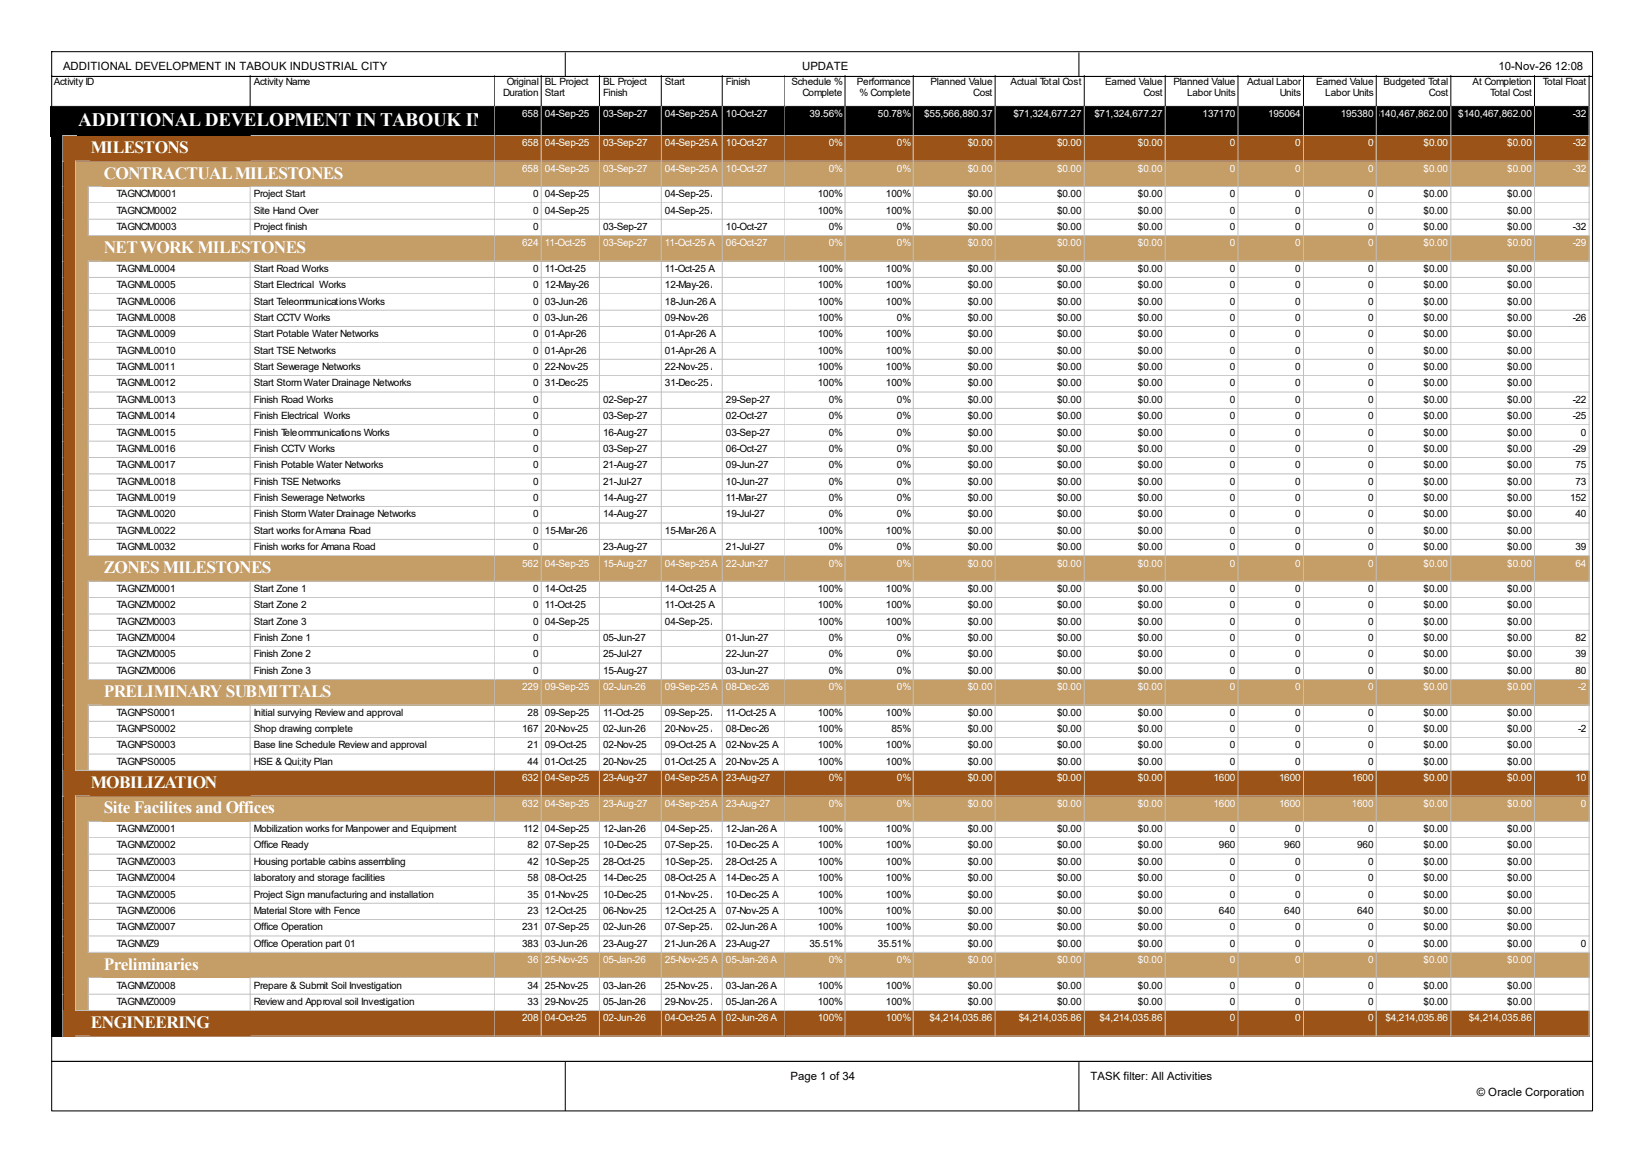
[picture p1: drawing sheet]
<svg xmlns="http://www.w3.org/2000/svg" width="420mm" height="297mm" viewBox="0 0 420 297" stroke-linecap="round" stroke-linejoin="round" font-family="sans-serif">
<defs><g id="words">
<text font-size="4.9" fill="#fff" x="20" y="32">ADDITIONAL DEVELOPMENT IN TABOUK INDUSTRIAL CITY</text>
<g font-size="4.4" fill="#fff">
<text x="23.2" y="39.1">MILESTONS</text>
<text x="26.5" y="45.6">CONTRACTUAL MILESTONES</text>
<text x="26.5" y="64.6">NET WORK MILESTONES</text>
<text x="26.5" y="146.3">ZONES MILESTONES</text>
<text x="26.5" y="177.8">PRELIMINARY SUBMITTALS</text>
<text x="23.2" y="201.1">MOBILIZATION</text>
<text x="26.5" y="207.6">Site Facilites and Offices</text>
<text x="26.5" y="247.5">Preliminaries</text>
<text x="23.2" y="262.3">ENGINEERING</text>
</g>
<g font-size="2.9">
<text x="16.1" y="17.9">ADDITIONAL DEVELOPMENT IN TABOUK INDUSTRIAL CITY</text>
<text x="204.6" y="17.9">UPDATE</text>
<text x="382.4" y="17.9">10-Nov-26 12:08</text>
<text x="201.7" y="275.5">Page 1 of 34</text>
<text x="278.2" y="275.5">TASK filter: All Activities</text>
<text x="376.8" y="279.8">© Oracle Corporation</text>
</g>
<g font-size="2.6">
<text x="13.7" y="21.8">Activity ID</text>
<text x="64.8" y="21.8">Activity Name</text>
<text x="129.3" y="21.8">Original</text>
<text x="139" y="21.8">BL Project</text>
<text x="153.9" y="21.8">BL Project</text>
<text x="169.7" y="21.8">Start</text>
<text x="185.2" y="21.8">Finish</text>
<text x="201.9" y="21.8">Schedule %</text>
<text x="218.7" y="21.8">Performance</text>
<text x="237.4" y="21.8">Planned Value</text>
<text x="257.9" y="21.8">Actual Total Cost</text>
<text x="282" y="21.8">Earned Value</text>
<text x="299.4" y="21.8">Planned Value</text>
<text x="318.2" y="21.8">Actual Labor</text>
<text x="335.8" y="21.8">Earned Value</text>
<text x="353" y="21.8">Budgeted Total</text>
<text x="375.8" y="21.8">At Completion</text>
<text x="393.7" y="21.8">Total Float</text>
<text x="128.4" y="24.6">Duration</text>
<text x="139" y="24.6">Start</text>
<text x="153.9" y="24.6">Finish</text>
<text x="204.7" y="24.6">Complete</text>
<text x="219.3" y="24.6">% Complete</text>
<text x="248.3" y="24.6">Cost</text>
<text x="291.8" y="24.6">Cost</text>
<text x="302.9" y="24.6">Labor Units</text>
<text x="326.6" y="24.6">Units</text>
<text x="338.2" y="24.6">Labor Units</text>
<text x="364.6" y="24.6">Cost</text>
<text x="380.2" y="24.6">Total Cost</text>
<text x="29.7" y="50.3">TAGNCM0001</text>
<text x="64.8" y="50.3">Project Start</text>
<text x="136" y="50.3">0</text>
<text x="139" y="50.3">04-Sep-25</text>
<text x="169.7" y="50.3">04-Sep-25 A</text>
<text x="208.7" y="50.3">100%</text>
<text x="226.1" y="50.3">100%</text>
<text x="247" y="50.3">$0.00</text>
<text x="269.7" y="50.3">$0.00</text>
<text x="290.4" y="50.3">$0.00</text>
<text x="313.8" y="50.3">0</text>
<text x="330.5" y="50.3">0</text>
<text x="349.1" y="50.3">0</text>
<text x="363.2" y="50.3">$0.00</text>
<text x="384.6" y="50.3">$0.00</text>
<text x="29.7" y="54.5">TAGNCM0002</text>
<text x="29.7" y="58.7">TAGNCM0003</text>
<text x="64.8" y="54.5">Site Hand Over</text>
<text x="64.8" y="58.7">Project finish</text>
<text x="136" y="54.5">0</text>
<text x="136" y="58.7">0</text>
<text x="139" y="54.5">04-Sep-25</text>
<text x="153.9" y="58.7">03-Sep-27</text>
<text x="169.7" y="54.5">04-Sep-25 A</text>
<text x="185.2" y="58.7">10-Oct-27</text>
<text x="208.7" y="54.5">100%</text>
<text x="211.5" y="58.7">0%</text>
<text x="226.1" y="54.5">100%</text>
<text x="228.9" y="58.7">0%</text>
<text x="247" y="54.5">$0.00</text>
<text x="247" y="58.7">$0.00</text>
<text x="269.7" y="54.5">$0.00</text>
<text x="269.7" y="58.7">$0.00</text>
<text x="290.4" y="54.5">$0.00</text>
<text x="290.4" y="58.7">$0.00</text>
<text x="313.8" y="54.5">0</text>
<text x="313.8" y="58.7">0</text>
<text x="330.5" y="54.5">0</text>
<text x="330.5" y="58.7">0</text>
<text x="349.1" y="54.5">0</text>
<text x="349.1" y="58.7">0</text>
<text x="363.2" y="54.5">$0.00</text>
<text x="363.2" y="58.7">$0.00</text>
<text x="384.6" y="54.5">$0.00</text>
<text x="384.6" y="58.7">$0.00</text>
<text x="401.3" y="58.7">-32</text>
<text x="29.7" y="69.4">TAGNML0004</text>
<text x="64.8" y="69.4">Start Road Works</text>
<text x="136" y="69.4">0</text>
<text x="139" y="69.4">11-Oct-25</text>
<text x="169.7" y="69.4">11-Oct-25 A</text>
<text x="208.7" y="69.4">100%</text>
<text x="226.1" y="69.4">100%</text>
<text x="247" y="69.4">$0.00</text>
<text x="269.7" y="69.4">$0.00</text>
<text x="290.4" y="69.4">$0.00</text>
<text x="313.8" y="69.4">0</text>
<text x="330.5" y="69.4">0</text>
<text x="349.1" y="69.4">0</text>
<text x="363.2" y="69.4">$0.00</text>
<text x="384.6" y="69.4">$0.00</text>
<text x="29.7" y="73.5">TAGNML0005</text>
<text x="29.7" y="77.7">TAGNML0006</text>
<text x="64.8" y="73.5">Start Electrical Works</text>
<text x="64.8" y="77.7">Start Teleommunications Works</text>
<text x="136" y="73.5">0</text>
<text x="136" y="77.7">0</text>
<text x="139" y="73.5">12-May-26</text>
<text x="139" y="77.7">03-Jun-26</text>
<text x="169.7" y="73.5">12-May-26 A</text>
<text x="169.7" y="77.7">18-Jun-26 A</text>
<text x="208.7" y="73.5">100%</text>
<text x="208.7" y="77.7">100%</text>
<text x="226.1" y="73.5">100%</text>
<text x="226.1" y="77.7">100%</text>
<text x="247" y="73.5">$0.00</text>
<text x="247" y="77.7">$0.00</text>
<text x="269.7" y="73.5">$0.00</text>
<text x="269.7" y="77.7">$0.00</text>
<text x="290.4" y="73.5">$0.00</text>
<text x="290.4" y="77.7">$0.00</text>
<text x="313.8" y="73.5">0</text>
<text x="313.8" y="77.7">0</text>
<text x="330.5" y="73.5">0</text>
<text x="330.5" y="77.7">0</text>
<text x="349.1" y="73.5">0</text>
<text x="349.1" y="77.7">0</text>
<text x="363.2" y="73.5">$0.00</text>
<text x="363.2" y="77.7">$0.00</text>
<text x="384.6" y="73.5">$0.00</text>
<text x="384.6" y="77.7">$0.00</text>
<text x="29.7" y="81.9">TAGNML0008</text>
<text x="64.8" y="81.9">Start CCTV Works</text>
<text x="136" y="81.9">0</text>
<text x="139" y="81.9">03-Jun-26</text>
<text x="169.7" y="81.9">09-Nov-26</text>
<text x="208.7" y="81.9">100%</text>
<text x="228.9" y="81.9">0%</text>
<text x="247" y="81.9">$0.00</text>
<text x="269.7" y="81.9">$0.00</text>
<text x="290.4" y="81.9">$0.00</text>
<text x="313.8" y="81.9">0</text>
<text x="330.5" y="81.9">0</text>
<text x="349.1" y="81.9">0</text>
<text x="363.2" y="81.9">$0.00</text>
<text x="384.6" y="81.9">$0.00</text>
<text x="401.3" y="81.9">-26</text>
<text x="29.7" y="86.1">TAGNML0009</text>
<text x="64.8" y="86.1">Start Potable Water Networks</text>
<text x="136" y="86.1">0</text>
<text x="139" y="86.1">01-Apr-26</text>
<text x="169.7" y="86.1">01-Apr-26 A</text>
<text x="208.7" y="86.1">100%</text>
<text x="226.1" y="86.1">100%</text>
<text x="247" y="86.1">$0.00</text>
<text x="269.7" y="86.1">$0.00</text>
<text x="290.4" y="86.1">$0.00</text>
<text x="313.8" y="86.1">0</text>
<text x="330.5" y="86.1">0</text>
<text x="349.1" y="86.1">0</text>
<text x="363.2" y="86.1">$0.00</text>
<text x="384.6" y="86.1">$0.00</text>
<text x="29.7" y="90.3">TAGNML0010</text>
<text x="29.7" y="94.4">TAGNML0011</text>
<text x="64.8" y="90.3">Start TSE Networks</text>
<text x="64.8" y="94.4">Start Sewerage Networks</text>
<text x="136" y="90.3">0</text>
<text x="136" y="94.4">0</text>
<text x="139" y="90.3">01-Apr-26</text>
<text x="139" y="94.4">22-Nov-25</text>
<text x="169.7" y="90.3">01-Apr-26 A</text>
<text x="169.7" y="94.4">22-Nov-25 A</text>
<text x="208.7" y="90.3">100%</text>
<text x="208.7" y="94.4">100%</text>
<text x="226.1" y="90.3">100%</text>
<text x="226.1" y="94.4">100%</text>
<text x="247" y="90.3">$0.00</text>
<text x="247" y="94.4">$0.00</text>
<text x="269.7" y="90.3">$0.00</text>
<text x="269.7" y="94.4">$0.00</text>
<text x="290.4" y="90.3">$0.00</text>
<text x="290.4" y="94.4">$0.00</text>
<text x="313.8" y="90.3">0</text>
<text x="313.8" y="94.4">0</text>
<text x="330.5" y="90.3">0</text>
<text x="330.5" y="94.4">0</text>
<text x="349.1" y="90.3">0</text>
<text x="349.1" y="94.4">0</text>
<text x="363.2" y="90.3">$0.00</text>
<text x="363.2" y="94.4">$0.00</text>
<text x="384.6" y="90.3">$0.00</text>
<text x="384.6" y="94.4">$0.00</text>
<text x="29.7" y="98.6">TAGNML0012</text>
<text x="64.8" y="98.6">Start Storm Water Drainage Networks</text>
<text x="136" y="98.6">0</text>
<text x="139" y="98.6">31-Dec-25</text>
<text x="169.7" y="98.6">31-Dec-25 A</text>
<text x="208.7" y="98.6">100%</text>
<text x="226.1" y="98.6">100%</text>
<text x="247" y="98.6">$0.00</text>
<text x="269.7" y="98.6">$0.00</text>
<text x="290.4" y="98.6">$0.00</text>
<text x="313.8" y="98.6">0</text>
<text x="330.5" y="98.6">0</text>
<text x="349.1" y="98.6">0</text>
<text x="363.2" y="98.6">$0.00</text>
<text x="384.6" y="98.6">$0.00</text>
<text x="29.7" y="102.8">TAGNML0013</text>
<text x="29.7" y="107">TAGNML0014</text>
<text x="64.8" y="102.8">Finish Road Works</text>
<text x="64.8" y="107">Finish Electrical Works</text>
<text x="136" y="102.8">0</text>
<text x="136" y="107">0</text>
<text x="153.9" y="102.8">02-Sep-27</text>
<text x="153.9" y="107">03-Sep-27</text>
<text x="185.2" y="102.8">29-Sep-27</text>
<text x="185.2" y="107">02-Oct-27</text>
<text x="211.5" y="102.8">0%</text>
<text x="211.5" y="107">0%</text>
<text x="228.9" y="102.8">0%</text>
<text x="228.9" y="107">0%</text>
<text x="247" y="102.8">$0.00</text>
<text x="247" y="107">$0.00</text>
<text x="269.7" y="102.8">$0.00</text>
<text x="269.7" y="107">$0.00</text>
<text x="290.4" y="102.8">$0.00</text>
<text x="290.4" y="107">$0.00</text>
<text x="313.8" y="102.8">0</text>
<text x="313.8" y="107">0</text>
<text x="330.5" y="102.8">0</text>
<text x="330.5" y="107">0</text>
<text x="349.1" y="102.8">0</text>
<text x="349.1" y="107">0</text>
<text x="363.2" y="102.8">$0.00</text>
<text x="363.2" y="107">$0.00</text>
<text x="384.6" y="102.8">$0.00</text>
<text x="384.6" y="107">$0.00</text>
<text x="401.3" y="102.8">-22</text>
<text x="401.3" y="107">-25</text>
<text x="29.7" y="111.1">TAGNML0015</text>
<text x="64.8" y="111.1">Finish Teleommunications Works</text>
<text x="136" y="111.1">0</text>
<text x="153.9" y="111.1">16-Aug-27</text>
<text x="185.2" y="111.1">03-Sep-27</text>
<text x="211.5" y="111.1">0%</text>
<text x="228.9" y="111.1">0%</text>
<text x="247" y="111.1">$0.00</text>
<text x="269.7" y="111.1">$0.00</text>
<text x="290.4" y="111.1">$0.00</text>
<text x="313.8" y="111.1">0</text>
<text x="330.5" y="111.1">0</text>
<text x="349.1" y="111.1">0</text>
<text x="363.2" y="111.1">$0.00</text>
<text x="384.6" y="111.1">$0.00</text>
<text x="403.4" y="111.1">0</text>
<text x="29.7" y="115.3">TAGNML0016</text>
<text x="29.7" y="119.5">TAGNML0017</text>
<text x="64.8" y="115.3">Finish CCTV Works</text>
<text x="64.8" y="119.5">Finish Potable Water Networks</text>
<text x="136" y="115.3">0</text>
<text x="136" y="119.5">0</text>
<text x="153.9" y="115.3">03-Sep-27</text>
<text x="153.9" y="119.5">21-Aug-27</text>
<text x="185.2" y="115.3">06-Oct-27</text>
<text x="185.2" y="119.5">09-Jun-27</text>
<text x="211.5" y="115.3">0%</text>
<text x="211.5" y="119.5">0%</text>
<text x="228.9" y="115.3">0%</text>
<text x="228.9" y="119.5">0%</text>
<text x="247" y="115.3">$0.00</text>
<text x="247" y="119.5">$0.00</text>
<text x="269.7" y="115.3">$0.00</text>
<text x="269.7" y="119.5">$0.00</text>
<text x="290.4" y="115.3">$0.00</text>
<text x="290.4" y="119.5">$0.00</text>
<text x="313.8" y="115.3">0</text>
<text x="313.8" y="119.5">0</text>
<text x="330.5" y="115.3">0</text>
<text x="330.5" y="119.5">0</text>
<text x="349.1" y="115.3">0</text>
<text x="349.1" y="119.5">0</text>
<text x="363.2" y="115.3">$0.00</text>
<text x="363.2" y="119.5">$0.00</text>
<text x="384.6" y="115.3">$0.00</text>
<text x="384.6" y="119.5">$0.00</text>
<text x="401.3" y="115.3">-29</text>
<text x="402" y="119.5">75</text>
<text x="29.7" y="123.7">TAGNML0018</text>
<text x="64.8" y="123.7">Finish TSE Networks</text>
<text x="136" y="123.7">0</text>
<text x="153.9" y="123.7">21-Jul-27</text>
<text x="185.2" y="123.7">10-Jun-27</text>
<text x="211.5" y="123.7">0%</text>
<text x="228.9" y="123.7">0%</text>
<text x="247" y="123.7">$0.00</text>
<text x="269.7" y="123.7">$0.00</text>
<text x="290.4" y="123.7">$0.00</text>
<text x="313.8" y="123.7">0</text>
<text x="330.5" y="123.7">0</text>
<text x="349.1" y="123.7">0</text>
<text x="363.2" y="123.7">$0.00</text>
<text x="384.6" y="123.7">$0.00</text>
<text x="402" y="123.7">73</text>
<text x="29.7" y="127.8">TAGNML0019</text>
<text x="64.8" y="127.8">Finish Sewerage Networks</text>
<text x="136" y="127.8">0</text>
<text x="153.9" y="127.8">14-Aug-27</text>
<text x="185.2" y="127.8">11-Mar-27</text>
<text x="211.5" y="127.8">0%</text>
<text x="228.9" y="127.8">0%</text>
<text x="247" y="127.8">$0.00</text>
<text x="269.7" y="127.8">$0.00</text>
<text x="290.4" y="127.8">$0.00</text>
<text x="313.8" y="127.8">0</text>
<text x="330.5" y="127.8">0</text>
<text x="349.1" y="127.8">0</text>
<text x="363.2" y="127.8">$0.00</text>
<text x="384.6" y="127.8">$0.00</text>
<text x="400.6" y="127.8">152</text>
<text x="29.7" y="132">TAGNML0020</text>
<text x="29.7" y="136.2">TAGNML0022</text>
<text x="64.8" y="132">Finish Storm Water Drainage Networks</text>
<text x="64.8" y="136.2">Start works for Amana Road</text>
<text x="136" y="132">0</text>
<text x="136" y="136.2">0</text>
<text x="139" y="136.2">15-Mar-26</text>
<text x="153.9" y="132">14-Aug-27</text>
<text x="169.7" y="136.2">15-Mar-26 A</text>
<text x="185.2" y="132">19-Jul-27</text>
<text x="208.7" y="136.2">100%</text>
<text x="211.5" y="132">0%</text>
<text x="226.1" y="136.2">100%</text>
<text x="228.9" y="132">0%</text>
<text x="247" y="132">$0.00</text>
<text x="247" y="136.2">$0.00</text>
<text x="269.7" y="132">$0.00</text>
<text x="269.7" y="136.2">$0.00</text>
<text x="290.4" y="132">$0.00</text>
<text x="290.4" y="136.2">$0.00</text>
<text x="313.8" y="132">0</text>
<text x="313.8" y="136.2">0</text>
<text x="330.5" y="132">0</text>
<text x="330.5" y="136.2">0</text>
<text x="349.1" y="132">0</text>
<text x="349.1" y="136.2">0</text>
<text x="363.2" y="132">$0.00</text>
<text x="363.2" y="136.2">$0.00</text>
<text x="384.6" y="132">$0.00</text>
<text x="384.6" y="136.2">$0.00</text>
<text x="402" y="132">40</text>
<text x="29.7" y="140.4">TAGNML0032</text>
<text x="64.8" y="140.4">Finish works for Amana Road</text>
<text x="136" y="140.4">0</text>
<text x="153.9" y="140.4">23-Aug-27</text>
<text x="185.2" y="140.4">21-Jul-27</text>
<text x="211.5" y="140.4">0%</text>
<text x="228.9" y="140.4">0%</text>
<text x="247" y="140.4">$0.00</text>
<text x="269.7" y="140.4">$0.00</text>
<text x="290.4" y="140.4">$0.00</text>
<text x="313.8" y="140.4">0</text>
<text x="330.5" y="140.4">0</text>
<text x="349.1" y="140.4">0</text>
<text x="363.2" y="140.4">$0.00</text>
<text x="384.6" y="140.4">$0.00</text>
<text x="402" y="140.4">39</text>
<text x="29.7" y="151">TAGNZM0001</text>
<text x="29.7" y="155.2">TAGNZM0002</text>
<text x="64.8" y="151">Start Zone 1</text>
<text x="64.8" y="155.2">Start Zone 2</text>
<text x="136" y="151">0</text>
<text x="136" y="155.2">0</text>
<text x="139" y="151">14-Oct-25</text>
<text x="139" y="155.2">11-Oct-25</text>
<text x="169.7" y="151">14-Oct-25 A</text>
<text x="169.7" y="155.2">11-Oct-25 A</text>
<text x="208.7" y="151">100%</text>
<text x="208.7" y="155.2">100%</text>
<text x="226.1" y="151">100%</text>
<text x="226.1" y="155.2">100%</text>
<text x="247" y="151">$0.00</text>
<text x="247" y="155.2">$0.00</text>
<text x="269.7" y="151">$0.00</text>
<text x="269.7" y="155.2">$0.00</text>
<text x="290.4" y="151">$0.00</text>
<text x="290.4" y="155.2">$0.00</text>
<text x="313.8" y="151">0</text>
<text x="313.8" y="155.2">0</text>
<text x="330.5" y="151">0</text>
<text x="330.5" y="155.2">0</text>
<text x="349.1" y="151">0</text>
<text x="349.1" y="155.2">0</text>
<text x="363.2" y="151">$0.00</text>
<text x="363.2" y="155.2">$0.00</text>
<text x="384.6" y="151">$0.00</text>
<text x="384.6" y="155.2">$0.00</text>
<text x="29.7" y="159.4">TAGNZM0003</text>
<text x="64.8" y="159.4">Start Zone 3</text>
<text x="136" y="159.4">0</text>
<text x="139" y="159.4">04-Sep-25</text>
<text x="169.7" y="159.4">04-Sep-25 A</text>
<text x="208.7" y="159.4">100%</text>
<text x="226.1" y="159.4">100%</text>
<text x="247" y="159.4">$0.00</text>
<text x="269.7" y="159.4">$0.00</text>
<text x="290.4" y="159.4">$0.00</text>
<text x="313.8" y="159.4">0</text>
<text x="330.5" y="159.4">0</text>
<text x="349.1" y="159.4">0</text>
<text x="363.2" y="159.4">$0.00</text>
<text x="384.6" y="159.4">$0.00</text>
<text x="29.7" y="163.6">TAGNZM0004</text>
<text x="29.7" y="167.8">TAGNZM0005</text>
<text x="64.8" y="163.6">Finish Zone 1</text>
<text x="64.8" y="167.8">Finish Zone 2</text>
<text x="136" y="163.6">0</text>
<text x="136" y="167.8">0</text>
<text x="153.9" y="163.6">05-Jun-27</text>
<text x="153.9" y="167.8">25-Jul-27</text>
<text x="185.2" y="163.6">01-Jun-27</text>
<text x="185.2" y="167.8">22-Jun-27</text>
<text x="211.5" y="163.6">0%</text>
<text x="211.5" y="167.8">0%</text>
<text x="228.9" y="163.6">0%</text>
<text x="228.9" y="167.8">0%</text>
<text x="247" y="163.6">$0.00</text>
<text x="247" y="167.8">$0.00</text>
<text x="269.7" y="163.6">$0.00</text>
<text x="269.7" y="167.8">$0.00</text>
<text x="290.4" y="163.6">$0.00</text>
<text x="290.4" y="167.8">$0.00</text>
<text x="313.8" y="163.6">0</text>
<text x="313.8" y="167.8">0</text>
<text x="330.5" y="163.6">0</text>
<text x="330.5" y="167.8">0</text>
<text x="349.1" y="163.6">0</text>
<text x="349.1" y="167.8">0</text>
<text x="363.2" y="163.6">$0.00</text>
<text x="363.2" y="167.8">$0.00</text>
<text x="384.6" y="163.6">$0.00</text>
<text x="384.6" y="167.8">$0.00</text>
<text x="402" y="163.6">82</text>
<text x="402" y="167.8">39</text>
<text x="29.7" y="172">TAGNZM0006</text>
<text x="64.8" y="172">Finish Zone 3</text>
<text x="136" y="172">0</text>
<text x="153.9" y="172">15-Aug-27</text>
<text x="185.2" y="172">03-Jun-27</text>
<text x="211.5" y="172">0%</text>
<text x="228.9" y="172">0%</text>
<text x="247" y="172">$0.00</text>
<text x="269.7" y="172">$0.00</text>
<text x="290.4" y="172">$0.00</text>
<text x="313.8" y="172">0</text>
<text x="330.5" y="172">0</text>
<text x="349.1" y="172">0</text>
<text x="363.2" y="172">$0.00</text>
<text x="384.6" y="172">$0.00</text>
<text x="402" y="172">80</text>
<text x="29.7" y="182.6">TAGNPS0001</text>
<text x="64.8" y="182.6">Initial survying Review and approval</text>
<text x="134.6" y="182.6">28</text>
<text x="139" y="182.6">09-Sep-25</text>
<text x="153.9" y="182.6">11-Oct-25</text>
<text x="169.7" y="182.6">09-Sep-25 A</text>
<text x="185.2" y="182.6">11-Oct-25 A</text>
<text x="208.7" y="182.6">100%</text>
<text x="226.1" y="182.6">100%</text>
<text x="247" y="182.6">$0.00</text>
<text x="269.7" y="182.6">$0.00</text>
<text x="290.4" y="182.6">$0.00</text>
<text x="313.8" y="182.6">0</text>
<text x="330.5" y="182.6">0</text>
<text x="349.1" y="182.6">0</text>
<text x="363.2" y="182.6">$0.00</text>
<text x="384.6" y="182.6">$0.00</text>
<text x="29.7" y="186.8">TAGNPS0002</text>
<text x="29.7" y="191">TAGNPS0003</text>
<text x="64.8" y="186.8">Shop drawing complete</text>
<text x="64.8" y="191">Base line Schedule Review and approval</text>
<text x="133.2" y="186.8">167</text>
<text x="134.6" y="191">21</text>
<text x="139" y="186.8">20-Nov-25</text>
<text x="139" y="191">09-Oct-25</text>
<text x="153.9" y="186.8">02-Jun-26</text>
<text x="153.9" y="191">02-Nov-25</text>
<text x="169.7" y="186.8">20-Nov-25 A</text>
<text x="169.7" y="191">09-Oct-25 A</text>
<text x="185.2" y="186.8">08-Dec-26</text>
<text x="185.2" y="191">02-Nov-25 A</text>
<text x="208.7" y="186.8">100%</text>
<text x="208.7" y="191">100%</text>
<text x="226.1" y="191">100%</text>
<text x="227.5" y="186.8">85%</text>
<text x="247" y="186.8">$0.00</text>
<text x="247" y="191">$0.00</text>
<text x="269.7" y="186.8">$0.00</text>
<text x="269.7" y="191">$0.00</text>
<text x="290.4" y="186.8">$0.00</text>
<text x="290.4" y="191">$0.00</text>
<text x="313.8" y="186.8">0</text>
<text x="313.8" y="191">0</text>
<text x="330.5" y="186.8">0</text>
<text x="330.5" y="191">0</text>
<text x="349.1" y="186.8">0</text>
<text x="349.1" y="191">0</text>
<text x="363.2" y="186.8">$0.00</text>
<text x="363.2" y="191">$0.00</text>
<text x="384.6" y="186.8">$0.00</text>
<text x="384.6" y="191">$0.00</text>
<text x="402.7" y="186.8">-2</text>
<text x="29.7" y="195.2">TAGNPS0005</text>
<text x="64.8" y="195.2">HSE &amp; Qui;ity Plan</text>
<text x="134.6" y="195.2">44</text>
<text x="139" y="195.2">01-Oct-25</text>
<text x="153.9" y="195.2">20-Nov-25</text>
<text x="169.7" y="195.2">01-Oct-25 A</text>
<text x="185.2" y="195.2">20-Nov-25 A</text>
<text x="208.7" y="195.2">100%</text>
<text x="226.1" y="195.2">100%</text>
<text x="247" y="195.2">$0.00</text>
<text x="269.7" y="195.2">$0.00</text>
<text x="290.4" y="195.2">$0.00</text>
<text x="313.8" y="195.2">0</text>
<text x="330.5" y="195.2">0</text>
<text x="349.1" y="195.2">0</text>
<text x="363.2" y="195.2">$0.00</text>
<text x="384.6" y="195.2">$0.00</text>
<text x="29.7" y="212.3">TAGNMZ0001</text>
<text x="64.8" y="212.3">Mobilization works for Manpower and Equipment</text>
<text x="133.5" y="212.3">112</text>
<text x="139" y="212.3">04-Sep-25</text>
<text x="153.9" y="212.3">12-Jan-26</text>
<text x="169.7" y="212.3">04-Sep-25 A</text>
<text x="185.2" y="212.3">12-Jan-26 A</text>
<text x="208.7" y="212.3">100%</text>
<text x="226.1" y="212.3">100%</text>
<text x="247" y="212.3">$0.00</text>
<text x="269.7" y="212.3">$0.00</text>
<text x="290.4" y="212.3">$0.00</text>
<text x="313.8" y="212.3">0</text>
<text x="330.5" y="212.3">0</text>
<text x="349.1" y="212.3">0</text>
<text x="363.2" y="212.3">$0.00</text>
<text x="384.6" y="212.3">$0.00</text>
<text x="29.7" y="216.5">TAGNMZ0002</text>
<text x="29.7" y="220.7">TAGNMZ0003</text>
<text x="64.8" y="216.5">Office Ready</text>
<text x="64.8" y="220.7">Housing portable cabins assembling</text>
<text x="134.6" y="216.5">82</text>
<text x="134.6" y="220.7">42</text>
<text x="139" y="216.5">07-Sep-25</text>
<text x="139" y="220.7">10-Sep-25</text>
<text x="153.9" y="216.5">10-Dec-25</text>
<text x="153.9" y="220.7">28-Oct-25</text>
<text x="169.7" y="216.5">07-Sep-25 A</text>
<text x="169.7" y="220.7">10-Sep-25 A</text>
<text x="185.2" y="216.5">10-Dec-25 A</text>
<text x="185.2" y="220.7">28-Oct-25 A</text>
<text x="208.7" y="216.5">100%</text>
<text x="208.7" y="220.7">100%</text>
<text x="226.1" y="216.5">100%</text>
<text x="226.1" y="220.7">100%</text>
<text x="247" y="216.5">$0.00</text>
<text x="247" y="220.7">$0.00</text>
<text x="269.7" y="216.5">$0.00</text>
<text x="269.7" y="220.7">$0.00</text>
<text x="290.4" y="216.5">$0.00</text>
<text x="290.4" y="220.7">$0.00</text>
<text x="311" y="216.5">960</text>
<text x="313.8" y="220.7">0</text>
<text x="327.7" y="216.5">960</text>
<text x="330.5" y="220.7">0</text>
<text x="346.3" y="216.5">960</text>
<text x="349.1" y="220.7">0</text>
<text x="363.2" y="216.5">$0.00</text>
<text x="363.2" y="220.7">$0.00</text>
<text x="384.6" y="216.5">$0.00</text>
<text x="384.6" y="220.7">$0.00</text>
<text x="29.7" y="224.9">TAGNMZ0004</text>
<text x="64.8" y="224.9">laboratory and storage facilities</text>
<text x="134.6" y="224.9">58</text>
<text x="139" y="224.9">08-Oct-25</text>
<text x="153.9" y="224.9">14-Dec-25</text>
<text x="169.7" y="224.9">08-Oct-25 A</text>
<text x="185.2" y="224.9">14-Dec-25 A</text>
<text x="208.7" y="224.9">100%</text>
<text x="226.1" y="224.9">100%</text>
<text x="247" y="224.9">$0.00</text>
<text x="269.7" y="224.9">$0.00</text>
<text x="290.4" y="224.9">$0.00</text>
<text x="313.8" y="224.9">0</text>
<text x="330.5" y="224.9">0</text>
<text x="349.1" y="224.9">0</text>
<text x="363.2" y="224.9">$0.00</text>
<text x="384.6" y="224.9">$0.00</text>
<text x="29.7" y="229.1">TAGNMZ0005</text>
<text x="29.7" y="233.2">TAGNMZ0006</text>
<text x="64.8" y="229.1">Project Sign manufacturing and installation</text>
<text x="64.8" y="233.2">Material Store with Fence</text>
<text x="134.6" y="229.1">35</text>
<text x="134.6" y="233.2">23</text>
<text x="139" y="229.1">01-Nov-25</text>
<text x="139" y="233.2">12-Oct-25</text>
<text x="153.9" y="229.1">10-Dec-25</text>
<text x="153.9" y="233.2">06-Nov-25</text>
<text x="169.7" y="229.1">01-Nov-25 A</text>
<text x="169.7" y="233.2">12-Oct-25 A</text>
<text x="185.2" y="229.1">10-Dec-25 A</text>
<text x="185.2" y="233.2">07-Nov-25 A</text>
<text x="208.7" y="229.1">100%</text>
<text x="208.7" y="233.2">100%</text>
<text x="226.1" y="229.1">100%</text>
<text x="226.1" y="233.2">100%</text>
<text x="247" y="229.1">$0.00</text>
<text x="247" y="233.2">$0.00</text>
<text x="269.7" y="229.1">$0.00</text>
<text x="269.7" y="233.2">$0.00</text>
<text x="290.4" y="229.1">$0.00</text>
<text x="290.4" y="233.2">$0.00</text>
<text x="311" y="233.2">640</text>
<text x="313.8" y="229.1">0</text>
<text x="327.7" y="233.2">640</text>
<text x="330.5" y="229.1">0</text>
<text x="346.3" y="233.2">640</text>
<text x="349.1" y="229.1">0</text>
<text x="363.2" y="229.1">$0.00</text>
<text x="363.2" y="233.2">$0.00</text>
<text x="384.6" y="229.1">$0.00</text>
<text x="384.6" y="233.2">$0.00</text>
<text x="29.7" y="237.4">TAGNMZ0007</text>
<text x="64.8" y="237.4">Office Operation</text>
<text x="133.2" y="237.4">231</text>
<text x="139" y="237.4">07-Sep-25</text>
<text x="153.9" y="237.4">02-Jun-26</text>
<text x="169.7" y="237.4">07-Sep-25 A</text>
<text x="185.2" y="237.4">02-Jun-26 A</text>
<text x="208.7" y="237.4">100%</text>
<text x="226.1" y="237.4">100%</text>
<text x="247" y="237.4">$0.00</text>
<text x="269.7" y="237.4">$0.00</text>
<text x="290.4" y="237.4">$0.00</text>
<text x="313.8" y="237.4">0</text>
<text x="330.5" y="237.4">0</text>
<text x="349.1" y="237.4">0</text>
<text x="363.2" y="237.4">$0.00</text>
<text x="384.6" y="237.4">$0.00</text>
<text x="29.7" y="241.6">TAGNMZ9</text>
<text x="64.8" y="241.6">Office Operation part 01</text>
<text x="133.2" y="241.6">383</text>
<text x="139" y="241.6">03-Jun-26</text>
<text x="153.9" y="241.6">23-Aug-27</text>
<text x="169.7" y="241.6">21-Jun-26 A</text>
<text x="185.2" y="241.6">23-Aug-27</text>
<text x="206.6" y="241.6">35.51%</text>
<text x="224" y="241.6">35.51%</text>
<text x="247" y="241.6">$0.00</text>
<text x="269.7" y="241.6">$0.00</text>
<text x="290.4" y="241.6">$0.00</text>
<text x="313.8" y="241.6">0</text>
<text x="330.5" y="241.6">0</text>
<text x="349.1" y="241.6">0</text>
<text x="363.2" y="241.6">$0.00</text>
<text x="384.6" y="241.6">$0.00</text>
<text x="403.4" y="241.6">0</text>
<text x="29.7" y="252.3">TAGNMZ0008</text>
<text x="29.7" y="256.4">TAGNMZ0009</text>
<text x="64.8" y="252.3">Prepare &amp; Submit Soil Investigation</text>
<text x="64.8" y="256.4">Review and Approval soil Investigation</text>
<text x="134.6" y="252.3">34</text>
<text x="134.6" y="256.4">33</text>
<text x="139" y="252.3">25-Nov-25</text>
<text x="139" y="256.4">29-Nov-25</text>
<text x="153.9" y="252.3">03-Jan-26</text>
<text x="153.9" y="256.4">05-Jan-26</text>
<text x="169.7" y="252.3">25-Nov-25 A</text>
<text x="169.7" y="256.4">29-Nov-25 A</text>
<text x="185.2" y="252.3">03-Jan-26 A</text>
<text x="185.2" y="256.4">05-Jan-26 A</text>
<text x="208.7" y="252.3">100%</text>
<text x="208.7" y="256.4">100%</text>
<text x="226.1" y="252.3">100%</text>
<text x="226.1" y="256.4">100%</text>
<text x="247" y="252.3">$0.00</text>
<text x="247" y="256.4">$0.00</text>
<text x="269.7" y="252.3">$0.00</text>
<text x="269.7" y="256.4">$0.00</text>
<text x="290.4" y="252.3">$0.00</text>
<text x="290.4" y="256.4">$0.00</text>
<text x="313.8" y="252.3">0</text>
<text x="313.8" y="256.4">0</text>
<text x="330.5" y="252.3">0</text>
<text x="330.5" y="256.4">0</text>
<text x="349.1" y="252.3">0</text>
<text x="349.1" y="256.4">0</text>
<text x="363.2" y="252.3">$0.00</text>
<text x="363.2" y="256.4">$0.00</text>
<text x="384.6" y="252.3">$0.00</text>
<text x="384.6" y="256.4">$0.00</text>
</g>
<g font-size="2.6" fill="#fff">
<text x="133.2" y="29.9">658</text>
<text x="139" y="29.9">04-Sep-25</text>
<text x="153.9" y="29.9">03-Sep-27</text>
<text x="169.7" y="29.9">04-Sep-25 A</text>
<text x="185.2" y="29.9">10-Oct-27</text>
<text x="206.6" y="29.9">39.56%</text>
<text x="224" y="29.9">50.78%</text>
<text x="235.8" y="29.9">$55,566,880.37</text>
<text x="258.6" y="29.9">$71,324,677.27</text>
<text x="279.2" y="29.9">$71,324,677.27</text>
<text x="306.8" y="29.9">137170</text>
<text x="323.6" y="29.9">195064</text>
<text x="342.1" y="29.9">195380</text>
<text x="350.7" y="29.9">$140,467,862.00</text>
<text x="372.1" y="29.9">$140,467,862.00</text>
<text x="401.3" y="29.9">-32</text>
<text x="133.2" y="37.3">658</text>
<text x="139" y="37.3">04-Sep-25</text>
<text x="153.9" y="37.3">03-Sep-27</text>
<text x="169.7" y="37.3">04-Sep-25 A</text>
<text x="185.2" y="37.3">10-Oct-27</text>
<text x="211.5" y="37.3">0%</text>
<text x="228.9" y="37.3">0%</text>
<text x="247" y="37.3">$0.00</text>
<text x="269.7" y="37.3">$0.00</text>
<text x="290.4" y="37.3">$0.00</text>
<text x="313.8" y="37.3">0</text>
<text x="330.5" y="37.3">0</text>
<text x="349.1" y="37.3">0</text>
<text x="363.2" y="37.3">$0.00</text>
<text x="384.6" y="37.3">$0.00</text>
<text x="401.3" y="37.3">-32</text>
<text x="133.2" y="43.8">658</text>
<text x="139" y="43.8">04-Sep-25</text>
<text x="153.9" y="43.8">03-Sep-27</text>
<text x="169.7" y="43.8">04-Sep-25 A</text>
<text x="185.2" y="43.8">10-Oct-27</text>
<text x="211.5" y="43.8">0%</text>
<text x="228.9" y="43.8">0%</text>
<text x="247" y="43.8">$0.00</text>
<text x="269.7" y="43.8">$0.00</text>
<text x="290.4" y="43.8">$0.00</text>
<text x="313.8" y="43.8">0</text>
<text x="330.5" y="43.8">0</text>
<text x="349.1" y="43.8">0</text>
<text x="363.2" y="43.8">$0.00</text>
<text x="384.6" y="43.8">$0.00</text>
<text x="401.3" y="43.8">-32</text>
<text x="133.2" y="62.9">624</text>
<text x="139" y="62.9">11-Oct-25</text>
<text x="153.9" y="62.9">03-Sep-27</text>
<text x="169.7" y="62.9">11-Oct-25 A</text>
<text x="185.2" y="62.9">06-Oct-27</text>
<text x="211.5" y="62.9">0%</text>
<text x="228.9" y="62.9">0%</text>
<text x="247" y="62.9">$0.00</text>
<text x="269.7" y="62.9">$0.00</text>
<text x="290.4" y="62.9">$0.00</text>
<text x="313.8" y="62.9">0</text>
<text x="330.5" y="62.9">0</text>
<text x="349.1" y="62.9">0</text>
<text x="363.2" y="62.9">$0.00</text>
<text x="384.6" y="62.9">$0.00</text>
<text x="401.3" y="62.9">-29</text>
<text x="133.2" y="144.6">562</text>
<text x="139" y="144.6">04-Sep-25</text>
<text x="153.9" y="144.6">15-Aug-27</text>
<text x="169.7" y="144.6">04-Sep-25 A</text>
<text x="185.2" y="144.6">22-Jun-27</text>
<text x="211.5" y="144.6">0%</text>
<text x="228.9" y="144.6">0%</text>
<text x="247" y="144.6">$0.00</text>
<text x="269.7" y="144.6">$0.00</text>
<text x="290.4" y="144.6">$0.00</text>
<text x="313.8" y="144.6">0</text>
<text x="330.5" y="144.6">0</text>
<text x="349.1" y="144.6">0</text>
<text x="363.2" y="144.6">$0.00</text>
<text x="384.6" y="144.6">$0.00</text>
<text x="402" y="144.6">64</text>
<text x="133.2" y="176.1">229</text>
<text x="139" y="176.1">09-Sep-25</text>
<text x="153.9" y="176.1">02-Jun-26</text>
<text x="169.7" y="176.1">09-Sep-25 A</text>
<text x="185.2" y="176.1">08-Dec-26</text>
<text x="211.5" y="176.1">0%</text>
<text x="228.9" y="176.1">0%</text>
<text x="247" y="176.1">$0.00</text>
<text x="269.7" y="176.1">$0.00</text>
<text x="290.4" y="176.1">$0.00</text>
<text x="313.8" y="176.1">0</text>
<text x="330.5" y="176.1">0</text>
<text x="349.1" y="176.1">0</text>
<text x="363.2" y="176.1">$0.00</text>
<text x="384.6" y="176.1">$0.00</text>
<text x="402.7" y="176.1">-2</text>
<text x="133.2" y="199.3">632</text>
<text x="139" y="199.3">04-Sep-25</text>
<text x="153.9" y="199.3">23-Aug-27</text>
<text x="169.7" y="199.3">04-Sep-25 A</text>
<text x="185.2" y="199.3">23-Aug-27</text>
<text x="211.5" y="199.3">0%</text>
<text x="228.9" y="199.3">0%</text>
<text x="247" y="199.3">$0.00</text>
<text x="269.7" y="199.3">$0.00</text>
<text x="290.4" y="199.3">$0.00</text>
<text x="309.6" y="199.3">1600</text>
<text x="326.3" y="199.3">1600</text>
<text x="344.9" y="199.3">1600</text>
<text x="363.2" y="199.3">$0.00</text>
<text x="384.6" y="199.3">$0.00</text>
<text x="402" y="199.3">10</text>
<text x="133.2" y="205.8">632</text>
<text x="139" y="205.8">04-Sep-25</text>
<text x="153.9" y="205.8">23-Aug-27</text>
<text x="169.7" y="205.8">04-Sep-25 A</text>
<text x="185.2" y="205.8">23-Aug-27</text>
<text x="211.5" y="205.8">0%</text>
<text x="228.9" y="205.8">0%</text>
<text x="247" y="205.8">$0.00</text>
<text x="269.7" y="205.8">$0.00</text>
<text x="290.4" y="205.8">$0.00</text>
<text x="309.6" y="205.8">1600</text>
<text x="326.3" y="205.8">1600</text>
<text x="344.9" y="205.8">1600</text>
<text x="363.2" y="205.8">$0.00</text>
<text x="384.6" y="205.8">$0.00</text>
<text x="403.4" y="205.8">0</text>
<text x="134.6" y="245.7">36</text>
<text x="139" y="245.7">25-Nov-25</text>
<text x="153.9" y="245.7">05-Jan-26</text>
<text x="169.7" y="245.7">25-Nov-25 A</text>
<text x="185.2" y="245.7">05-Jan-26 A</text>
<text x="211.5" y="245.7">0%</text>
<text x="228.9" y="245.7">0%</text>
<text x="247" y="245.7">$0.00</text>
<text x="269.7" y="245.7">$0.00</text>
<text x="290.4" y="245.7">$0.00</text>
<text x="313.8" y="245.7">0</text>
<text x="330.5" y="245.7">0</text>
<text x="349.1" y="245.7">0</text>
<text x="363.2" y="245.7">$0.00</text>
<text x="384.6" y="245.7">$0.00</text>
<text x="133.2" y="260.6">208</text>
<text x="139" y="260.6">04-Oct-25</text>
<text x="153.9" y="260.6">02-Jun-26</text>
<text x="169.7" y="260.6">04-Oct-25 A</text>
<text x="185.2" y="260.6">02-Jun-26 A</text>
<text x="208.7" y="260.6">100%</text>
<text x="226.1" y="260.6">100%</text>
<text x="237.2" y="260.6">$4,214,035.86</text>
<text x="260" y="260.6">$4,214,035.86</text>
<text x="280.6" y="260.6">$4,214,035.86</text>
<text x="313.8" y="260.6">0</text>
<text x="330.5" y="260.6">0</text>
<text x="349.1" y="260.6">0</text>
<text x="353.5" y="260.6">$4,214,035.86</text>
<text x="374.8" y="260.6">$4,214,035.86</text>
</g>
</g></defs>
<path d="M63.8 19.3v7.9h-51" fill="none" stroke="#000" stroke-width=".26"/>
<path d="M64.1 19.3h62.4v8.1h-62.4z" fill="#fff"/>
<path d="M126.3 19.3v7.9h-62.5" fill="none" stroke="#000" stroke-width=".26"/>
<path d="M126.5 19.3h11.8v8.1h-11.8z" fill="#fff"/>
<path d="M138.1 19.3v7.9h-11.8" fill="none" stroke="#000" stroke-width=".26"/>
<path d="M138.3 19.3h14.9v8.1h-14.9z" fill="#fff"/>
<path d="M153 19.3v7.9h-14.9" fill="none" stroke="#000" stroke-width=".26"/>
<path d="M153.2 19.3h15.8v8.1h-15.8z" fill="#fff"/>
<path d="M168.7 19.3v7.9h-15.7" fill="none" stroke="#000" stroke-width=".26"/>
<path d="M169 19.3h15.5v8.1h-15.5z" fill="#fff"/>
<path d="M184.3 19.3v7.9h-15.6" fill="none" stroke="#000" stroke-width=".26"/>
<path d="M184.5 19.3h16v8.1h-16z" fill="#fff"/>
<path d="M200.3 19.3v7.9h-16" fill="none" stroke="#000" stroke-width=".26"/>
<path d="M200.5 19.3h15.4v8.1h-15.4z" fill="#fff"/>
<path d="M215.6 19.3v7.9h-15.3" fill="none" stroke="#000" stroke-width=".26"/>
<path d="M215.9 19.3h17.4v8.1h-17.4z" fill="#fff"/>
<path d="M233 19.3v7.9h-17.4" fill="none" stroke="#000" stroke-width=".26"/>
<path d="M233.3 19.3h20.8v8.1h-20.8z" fill="#fff"/>
<path d="M253.9 19.3v7.9h-20.9" fill="none" stroke="#000" stroke-width=".26"/>
<path d="M254.1 19.3h22.8v8.1h-22.8z" fill="#fff"/>
<path d="M276.7 19.3v7.9h-22.8" fill="none" stroke="#000" stroke-width=".26"/>
<path d="M276.9 19.3h20.7v8.1h-20.7z" fill="#fff"/>
<path d="M297.3 19.3v7.9h-20.6" fill="none" stroke="#000" stroke-width=".26"/>
<path d="M297.6 19.3h18.5v8.1h-18.5z" fill="#fff"/>
<path d="M315.9 19.3v7.9h-18.6" fill="none" stroke="#000" stroke-width=".26"/>
<path d="M316.1 19.3h16.7v8.1h-16.7z" fill="#fff"/>
<path d="M332.6 19.3v7.9h-16.7" fill="none" stroke="#000" stroke-width=".26"/>
<path d="M332.8 19.3h18.6v8.1h-18.6z" fill="#fff"/>
<path d="M351.2 19.3v7.9h-18.6" fill="none" stroke="#000" stroke-width=".26"/>
<path d="M351.4 19.3h19v8.1h-19z" fill="#fff"/>
<path d="M370.2 19.3v7.9h-19" fill="none" stroke="#000" stroke-width=".26"/>
<path d="M370.4 19.3h21.4v8.1h-21.4z" fill="#fff"/>
<path d="M391.5 19.3v7.9h-21.3" fill="none" stroke="#000" stroke-width=".26"/>
<path d="M391.8 19.3h13.9v8.1h-13.9z" fill="#fff"/>
<path d="M405.5 19.3v7.9h-14" fill="none" stroke="#000" stroke-width=".26"/>
<g fill="#000">
<path d="M13 27.4h51.1v7.4h-51.1zM13 34.8h3.3v6.5h-3.3zM19.7 27.6h106.1v7h-106.1zM64.1 27.4h62.4v7.4h-62.4zM126.5 27.4h11.8v7.4h-11.8zM127 27.6h10.6v7h-10.6zM138.3 27.4h14.9v7.4h-14.9zM138.8 27.6h13.7v7h-13.7zM153.2 27.4h15.8v7.4h-15.8zM153.7 27.6h14.6v7h-14.6zM169 27.4h15.5v7.4h-15.5zM169.4 27.6h14.4v7h-14.4z"/>
<path d="M184.5 27.4h16v7.4h-16zM185 27.6h14.9v7h-14.9zM200.5 27.4h15.4v7.4h-15.4zM201 27.6h14.1v7h-14.1zM215.9 27.4h17.4v7.4h-17.4zM216.3 27.6h16.3v7h-16.3zM233.3 27.4h20.8v7.4h-20.8zM233.7 27.6h19.7v7h-19.7zM254.1 27.4h22.8v7.4h-22.8zM254.6 27.6h21.6v7h-21.6zM276.9 27.4h20.7v7.4h-20.7zM277.4 27.6h19.4v7h-19.4z"/>
<path d="M297.6 27.4h18.5v7.4h-18.5zM298 27.6h17.4v7h-17.4zM316.1 27.4h16.7v7.4h-16.7zM316.6 27.6h15.5v7h-15.5zM332.8 27.4h18.6v7.4h-18.6zM333.3 27.6h17.4v7h-17.4zM351.4 27.4h19v7.4h-19zM351.9 27.6h17.8v7h-17.8zM370.4 27.4h21.4v7.4h-21.4zM370.9 27.6h20.2v7h-20.2zM391.8 27.4h13.9v7.4h-13.9zM392.3 27.6h12.7v7h-12.7z"/>
</g>
<g fill="none" stroke="#c0c0c0" stroke-width=".26">
<path d="M126.3 27.2v7.4h-110.3v6.7M138.1 27.2v7.4h-11.6M153 27.2v7.4h-14.7M168.7 27.2v7.4h-15.5M184.3 27.2v7.4h-15.3M200.3 27.2v7.4h-15.8M215.6 27.2v7.4h-15.1M233 27.2v7.4h-17.2M253.9 27.2v7.4h-20.6M276.7 27.2v7.4h-22.6M297.3 27.2v7.4h-20.4M315.9 27.2v7.4h-18.4"/>
<path d="M332.6 27.2v7.4h-16.5M351.2 27.2v7.4h-18.4M370.2 27.2v7.4h-18.8M391.5 27.2v7.4h-21.1M405.5 27.2v7.4h-13.7"/>
</g>
<path d="M16.3 34.8h47.8v6.5h-47.8z" fill="#9b5317"/>
<path d="M19.3 41.1h44.8" fill="none" stroke="#c0c0c0" stroke-width=".26"/>
<g fill="#9b5317">
<path d="M64.1 34.8h62.4v6.5h-62.4z"/>
<path d="M23 35.1h102.8v6h-102.8z"/>
</g>
<path d="M126.3 34.6v6.5h-62.2" fill="none" stroke="#c0c0c0" stroke-width=".26"/>
<g fill="#9b5317">
<path d="M126.5 34.8h11.8v6.5h-11.8z"/>
<path d="M127 35.1h10.6v6h-10.6z"/>
</g>
<path d="M138.1 34.6v6.5h-11.6" fill="none" stroke="#c0c0c0" stroke-width=".26"/>
<g fill="#9b5317">
<path d="M138.3 34.8h14.9v6.5h-14.9z"/>
<path d="M138.8 35.1h13.7v6h-13.7z"/>
</g>
<path d="M153 34.6v6.5h-14.7" fill="none" stroke="#c0c0c0" stroke-width=".26"/>
<g fill="#9b5317">
<path d="M153.2 34.8h15.8v6.5h-15.8z"/>
<path d="M153.7 35.1h14.6v6h-14.6z"/>
</g>
<path d="M168.7 34.6v6.5h-15.5" fill="none" stroke="#c0c0c0" stroke-width=".26"/>
<g fill="#9b5317">
<path d="M169 34.8h15.5v6.5h-15.5z"/>
<path d="M169.4 35.1h14.4v6h-14.4z"/>
</g>
<path d="M184.3 34.6v6.5h-15.3" fill="none" stroke="#c0c0c0" stroke-width=".26"/>
<g fill="#9b5317">
<path d="M184.5 34.8h16v6.5h-16z"/>
<path d="M185 35.1h14.9v6h-14.9z"/>
</g>
<path d="M200.3 34.6v6.5h-15.8" fill="none" stroke="#c0c0c0" stroke-width=".26"/>
<g fill="#9b5317">
<path d="M200.5 34.8h15.4v6.5h-15.4z"/>
<path d="M201 35.1h14.1v6h-14.1z"/>
</g>
<path d="M215.6 34.6v6.5h-15.1" fill="none" stroke="#c0c0c0" stroke-width=".26"/>
<g fill="#9b5317">
<path d="M215.9 34.8h17.4v6.5h-17.4z"/>
<path d="M216.3 35.1h16.3v6h-16.3z"/>
</g>
<path d="M233 34.6v6.5h-17.2" fill="none" stroke="#c0c0c0" stroke-width=".26"/>
<g fill="#9b5317">
<path d="M233.3 34.8h20.8v6.5h-20.8z"/>
<path d="M233.7 35.1h19.7v6h-19.7z"/>
</g>
<path d="M253.9 34.6v6.5h-20.6" fill="none" stroke="#c0c0c0" stroke-width=".26"/>
<g fill="#9b5317">
<path d="M254.1 34.8h22.8v6.5h-22.8z"/>
<path d="M254.6 35.1h21.6v6h-21.6z"/>
</g>
<path d="M276.7 34.6v6.5h-22.6" fill="none" stroke="#c0c0c0" stroke-width=".26"/>
<g fill="#9b5317">
<path d="M276.9 34.8h20.7v6.5h-20.7z"/>
<path d="M277.4 35.1h19.4v6h-19.4z"/>
</g>
<path d="M297.3 34.6v6.5h-20.4" fill="none" stroke="#c0c0c0" stroke-width=".26"/>
<g fill="#9b5317">
<path d="M297.6 34.8h18.5v6.5h-18.5z"/>
<path d="M298 35.1h17.4v6h-17.4z"/>
</g>
<path d="M315.9 34.6v6.5h-18.4" fill="none" stroke="#c0c0c0" stroke-width=".26"/>
<g fill="#9b5317">
<path d="M316.1 34.8h16.7v6.5h-16.7z"/>
<path d="M316.6 35.1h15.5v6h-15.5z"/>
</g>
<path d="M332.6 34.6v6.5h-16.5" fill="none" stroke="#c0c0c0" stroke-width=".26"/>
<g fill="#9b5317">
<path d="M332.8 34.8h18.6v6.5h-18.6z"/>
<path d="M333.3 35.1h17.4v6h-17.4z"/>
</g>
<path d="M351.2 34.6v6.5h-18.4" fill="none" stroke="#c0c0c0" stroke-width=".26"/>
<g fill="#9b5317">
<path d="M351.4 34.8h19v6.5h-19z"/>
<path d="M351.9 35.1h17.8v6h-17.8z"/>
</g>
<path d="M370.2 34.6v6.5h-18.8" fill="none" stroke="#c0c0c0" stroke-width=".26"/>
<g fill="#9b5317">
<path d="M370.4 34.8h21.4v6.5h-21.4z"/>
<path d="M370.9 35.1h20.2v6h-20.2z"/>
</g>
<path d="M391.5 34.6v6.5h-21.1" fill="none" stroke="#c0c0c0" stroke-width=".26"/>
<g fill="#9b5317">
<path d="M391.8 34.8h13.9v6.5h-13.9z"/>
<path d="M392.3 35.1h12.7v6h-12.7z"/>
</g>
<path d="M405.5 34.6v6.5h-13.7M16 41.1v6.7" fill="none" stroke="#c0c0c0" stroke-width=".26"/>
<path d="M13 41.3h3.3v6.5h-3.3z" fill="#000"/>
<path d="M16.3 41.3h3.2v6.5h-3.2z" fill="#9b5317"/>
<path d="M19.3 41.1v6.7" fill="none" stroke="#c0c0c0" stroke-width=".26"/>
<path d="M19.5 41.3h44.6v6.5h-44.6z" fill="#c49e66"/>
<path d="M22.5 47.6h41.6" fill="none" stroke="#c0c0c0" stroke-width=".26"/>
<g fill="#c49e66">
<path d="M64.1 41.3h62.4v6.5h-62.4z"/>
<path d="M26.2 41.5h99.6v6.1h-99.6z"/>
</g>
<path d="M126.3 41.1v6.5h-62.2" fill="none" stroke="#c0c0c0" stroke-width=".26"/>
<g fill="#c49e66">
<path d="M126.5 41.3h11.8v6.5h-11.8z"/>
<path d="M127 41.5h10.6v6.1h-10.6z"/>
</g>
<path d="M138.1 41.1v6.5h-11.6" fill="none" stroke="#c0c0c0" stroke-width=".26"/>
<g fill="#c49e66">
<path d="M138.3 41.3h14.9v6.5h-14.9z"/>
<path d="M138.8 41.5h13.7v6.1h-13.7z"/>
</g>
<path d="M153 41.1v6.5h-14.7" fill="none" stroke="#c0c0c0" stroke-width=".26"/>
<g fill="#c49e66">
<path d="M153.2 41.3h15.8v6.5h-15.8z"/>
<path d="M153.7 41.5h14.6v6.1h-14.6z"/>
</g>
<path d="M168.7 41.1v6.5h-15.5" fill="none" stroke="#c0c0c0" stroke-width=".26"/>
<g fill="#c49e66">
<path d="M169 41.3h15.5v6.5h-15.5z"/>
<path d="M169.4 41.5h14.4v6.1h-14.4z"/>
</g>
<path d="M184.3 41.1v6.5h-15.3" fill="none" stroke="#c0c0c0" stroke-width=".26"/>
<g fill="#c49e66">
<path d="M184.5 41.3h16v6.5h-16z"/>
<path d="M185 41.5h14.9v6.1h-14.9z"/>
</g>
<path d="M200.3 41.1v6.5h-15.8" fill="none" stroke="#c0c0c0" stroke-width=".26"/>
<g fill="#c49e66">
<path d="M200.5 41.3h15.4v6.5h-15.4z"/>
<path d="M201 41.5h14.1v6.1h-14.1z"/>
</g>
<path d="M215.6 41.1v6.5h-15.1" fill="none" stroke="#c0c0c0" stroke-width=".26"/>
<g fill="#c49e66">
<path d="M215.9 41.3h17.4v6.5h-17.4z"/>
<path d="M216.3 41.5h16.3v6.1h-16.3z"/>
</g>
<path d="M233 41.1v6.5h-17.2" fill="none" stroke="#c0c0c0" stroke-width=".26"/>
<g fill="#c49e66">
<path d="M233.3 41.3h20.8v6.5h-20.8z"/>
<path d="M233.7 41.5h19.7v6.1h-19.7z"/>
</g>
<path d="M253.9 41.1v6.5h-20.6" fill="none" stroke="#c0c0c0" stroke-width=".26"/>
<g fill="#c49e66">
<path d="M254.1 41.3h22.8v6.5h-22.8z"/>
<path d="M254.6 41.5h21.6v6.1h-21.6z"/>
</g>
<path d="M276.7 41.1v6.5h-22.6" fill="none" stroke="#c0c0c0" stroke-width=".26"/>
<g fill="#c49e66">
<path d="M276.9 41.3h20.7v6.5h-20.7z"/>
<path d="M277.4 41.5h19.4v6.1h-19.4z"/>
</g>
<path d="M297.3 41.1v6.5h-20.4" fill="none" stroke="#c0c0c0" stroke-width=".26"/>
<g fill="#c49e66">
<path d="M297.6 41.3h18.5v6.5h-18.5z"/>
<path d="M298 41.5h17.4v6.1h-17.4z"/>
</g>
<path d="M315.9 41.1v6.5h-18.4" fill="none" stroke="#c0c0c0" stroke-width=".26"/>
<g fill="#c49e66">
<path d="M316.1 41.3h16.7v6.5h-16.7z"/>
<path d="M316.6 41.5h15.5v6.1h-15.5z"/>
</g>
<path d="M332.6 41.1v6.5h-16.5" fill="none" stroke="#c0c0c0" stroke-width=".26"/>
<g fill="#c49e66">
<path d="M332.8 41.3h18.6v6.5h-18.6z"/>
<path d="M333.3 41.5h17.4v6.1h-17.4z"/>
</g>
<path d="M351.2 41.1v6.5h-18.4" fill="none" stroke="#c0c0c0" stroke-width=".26"/>
<g fill="#c49e66">
<path d="M351.4 41.3h19v6.5h-19z"/>
<path d="M351.9 41.5h17.8v6.1h-17.8z"/>
</g>
<path d="M370.2 41.1v6.5h-18.8" fill="none" stroke="#c0c0c0" stroke-width=".26"/>
<g fill="#c49e66">
<path d="M370.4 41.3h21.4v6.5h-21.4z"/>
<path d="M370.9 41.5h20.2v6.1h-20.2z"/>
</g>
<path d="M391.5 41.1v6.5h-21.1" fill="none" stroke="#c0c0c0" stroke-width=".26"/>
<g fill="#c49e66">
<path d="M391.8 41.3h13.9v6.5h-13.9z"/>
<path d="M392.3 41.5h12.7v6.1h-12.7z"/>
</g>
<path d="M16 47.6v4.4M405.5 41.1v6.5h-13.7" fill="none" stroke="#c0c0c0" stroke-width=".26"/>
<path d="M13 47.8h3.3v4.2h-3.3z" fill="#000"/>
<path d="M16.3 47.8h3.2v4.2h-3.2z" fill="#9b5317"/>
<path d="M19.3 47.6v4.4" fill="none" stroke="#c0c0c0" stroke-width=".26"/>
<path d="M19.5 47.8h3.2v4.2h-3.2z" fill="#c49e66"/>
<path d="M22.5 47.6v4.4" fill="none" stroke="#c0c0c0" stroke-width=".26"/>
<path d="M22.7 47.8h41.4v4.2h-41.4z" fill="#fff"/>
<path d="M22.5 51.8h41.6M63.8 47.6v4.4" fill="none" stroke="#c0c0c0" stroke-width=".26"/>
<g fill="#fff">
<path d="M64.1 47.8h62.4v4.2h-62.4z"/>
<path d="M64.5 48h61.3v3.8h-61.3z"/>
</g>
<path d="M126.3 47.6v4.2h-62.2" fill="none" stroke="#c0c0c0" stroke-width=".26"/>
<g fill="#fff">
<path d="M126.5 47.8h11.8v4.2h-11.8z"/>
<path d="M127 48h10.6v3.8h-10.6z"/>
</g>
<path d="M138.1 47.6v4.2h-11.6" fill="none" stroke="#c0c0c0" stroke-width=".26"/>
<g fill="#fff">
<path d="M138.3 47.8h14.9v4.2h-14.9z"/>
<path d="M138.8 48h13.7v3.8h-13.7z"/>
</g>
<path d="M153 47.6v4.2h-14.7" fill="none" stroke="#c0c0c0" stroke-width=".26"/>
<path d="M153.2 47.8h15.8v4.2h-15.8z" fill="#fff"/>
<path d="M168.7 47.6v4.2h-15.5" fill="none" stroke="#c0c0c0" stroke-width=".26"/>
<g fill="#fff">
<path d="M169 47.8h15.5v4.2h-15.5z"/>
<path d="M169.4 48h14.4v3.8h-14.4z"/>
</g>
<path d="M184.3 47.6v4.2h-15.3" fill="none" stroke="#c0c0c0" stroke-width=".26"/>
<path d="M184.5 47.8h16v4.2h-16z" fill="#fff"/>
<path d="M200.3 47.6v4.2h-15.8" fill="none" stroke="#c0c0c0" stroke-width=".26"/>
<g fill="#fff">
<path d="M200.5 47.8h15.4v4.2h-15.4z"/>
<path d="M201 48h14.1v3.8h-14.1z"/>
</g>
<path d="M215.6 47.6v4.2h-15.1" fill="none" stroke="#c0c0c0" stroke-width=".26"/>
<g fill="#fff">
<path d="M215.9 47.8h17.4v4.2h-17.4z"/>
<path d="M216.3 48h16.3v3.8h-16.3z"/>
</g>
<path d="M233 47.6v4.2h-17.2" fill="none" stroke="#c0c0c0" stroke-width=".26"/>
<g fill="#fff">
<path d="M233.3 47.8h20.8v4.2h-20.8z"/>
<path d="M233.7 48h19.7v3.8h-19.7z"/>
</g>
<path d="M253.9 47.6v4.2h-20.6" fill="none" stroke="#c0c0c0" stroke-width=".26"/>
<g fill="#fff">
<path d="M254.1 47.8h22.8v4.2h-22.8z"/>
<path d="M254.6 48h21.6v3.8h-21.6z"/>
</g>
<path d="M276.7 47.6v4.2h-22.6" fill="none" stroke="#c0c0c0" stroke-width=".26"/>
<g fill="#fff">
<path d="M276.9 47.8h20.7v4.2h-20.7z"/>
<path d="M277.4 48h19.4v3.8h-19.4z"/>
</g>
<path d="M297.3 47.6v4.2h-20.4" fill="none" stroke="#c0c0c0" stroke-width=".26"/>
<g fill="#fff">
<path d="M297.6 47.8h18.5v4.2h-18.5z"/>
<path d="M298 48h17.4v3.8h-17.4z"/>
</g>
<path d="M315.9 47.6v4.2h-18.4" fill="none" stroke="#c0c0c0" stroke-width=".26"/>
<g fill="#fff">
<path d="M316.1 47.8h16.7v4.2h-16.7z"/>
<path d="M316.6 48h15.5v3.8h-15.5z"/>
</g>
<path d="M332.6 47.6v4.2h-16.5" fill="none" stroke="#c0c0c0" stroke-width=".26"/>
<g fill="#fff">
<path d="M332.8 47.8h18.6v4.2h-18.6z"/>
<path d="M333.3 48h17.4v3.8h-17.4z"/>
</g>
<path d="M351.2 47.6v4.2h-18.4" fill="none" stroke="#c0c0c0" stroke-width=".26"/>
<g fill="#fff">
<path d="M351.4 47.8h19v4.2h-19z"/>
<path d="M351.9 48h17.8v3.8h-17.8z"/>
</g>
<path d="M370.2 47.6v4.2h-18.8" fill="none" stroke="#c0c0c0" stroke-width=".26"/>
<g fill="#fff">
<path d="M370.4 47.8h21.4v4.2h-21.4z"/>
<path d="M370.9 48h20.2v3.8h-20.2z"/>
</g>
<path d="M391.5 47.6v4.2h-21.1" fill="none" stroke="#c0c0c0" stroke-width=".26"/>
<path d="M391.8 47.8h13.9v4.2h-13.9z" fill="#fff"/>
<path d="M16 51.8v4.4M405.5 47.6v4.2h-13.7" fill="none" stroke="#c0c0c0" stroke-width=".26"/>
<path d="M13 52h3.3v4.2h-3.3z" fill="#000"/>
<path d="M16.3 52h3.2v4.2h-3.2z" fill="#9b5317"/>
<path d="M19.3 51.8v4.4" fill="none" stroke="#c0c0c0" stroke-width=".26"/>
<path d="M19.5 52h3.2v4.2h-3.2z" fill="#c49e66"/>
<path d="M22.5 51.8v4.4" fill="none" stroke="#c0c0c0" stroke-width=".26"/>
<path d="M22.7 52h41.4v4.2h-41.4z" fill="#fff"/>
<path d="M22.5 55.9h41.6M63.8 51.8v4.4" fill="none" stroke="#c0c0c0" stroke-width=".26"/>
<g fill="#fff">
<path d="M64.1 52h62.4v4.2h-62.4z"/>
<path d="M64.5 52.2h61.3v3.7h-61.3z"/>
</g>
<path d="M126.3 51.8v4.1h-62.2" fill="none" stroke="#c0c0c0" stroke-width=".26"/>
<g fill="#fff">
<path d="M126.5 52h11.8v4.2h-11.8z"/>
<path d="M127 52.2h10.6v3.7h-10.6z"/>
</g>
<path d="M138.1 51.8v4.1h-11.6" fill="none" stroke="#c0c0c0" stroke-width=".26"/>
<g fill="#fff">
<path d="M138.3 52h14.9v4.2h-14.9z"/>
<path d="M138.8 52.2h13.7v3.7h-13.7z"/>
</g>
<path d="M153 51.8v4.1h-14.7" fill="none" stroke="#c0c0c0" stroke-width=".26"/>
<path d="M153.2 52h15.8v4.2h-15.8z" fill="#fff"/>
<path d="M168.7 51.8v4.1h-15.5" fill="none" stroke="#c0c0c0" stroke-width=".26"/>
<g fill="#fff">
<path d="M169 52h15.5v4.2h-15.5z"/>
<path d="M169.4 52.2h14.4v3.7h-14.4z"/>
</g>
<path d="M184.3 51.8v4.1h-15.3" fill="none" stroke="#c0c0c0" stroke-width=".26"/>
<path d="M184.5 52h16v4.2h-16z" fill="#fff"/>
<path d="M200.3 51.8v4.1h-15.8" fill="none" stroke="#c0c0c0" stroke-width=".26"/>
<g fill="#fff">
<path d="M200.5 52h15.4v4.2h-15.4z"/>
<path d="M201 52.2h14.1v3.7h-14.1z"/>
</g>
<path d="M215.6 51.8v4.1h-15.1" fill="none" stroke="#c0c0c0" stroke-width=".26"/>
<g fill="#fff">
<path d="M215.9 52h17.4v4.2h-17.4z"/>
<path d="M216.3 52.2h16.3v3.7h-16.3z"/>
</g>
<path d="M233 51.8v4.1h-17.2" fill="none" stroke="#c0c0c0" stroke-width=".26"/>
<g fill="#fff">
<path d="M233.3 52h20.8v4.2h-20.8z"/>
<path d="M233.7 52.2h19.7v3.7h-19.7z"/>
</g>
<path d="M253.9 51.8v4.1h-20.6" fill="none" stroke="#c0c0c0" stroke-width=".26"/>
<g fill="#fff">
<path d="M254.1 52h22.8v4.2h-22.8z"/>
<path d="M254.6 52.2h21.6v3.7h-21.6z"/>
</g>
<path d="M276.7 51.8v4.1h-22.6" fill="none" stroke="#c0c0c0" stroke-width=".26"/>
<g fill="#fff">
<path d="M276.9 52h20.7v4.2h-20.7z"/>
<path d="M277.4 52.2h19.4v3.7h-19.4z"/>
</g>
<path d="M297.3 51.8v4.1h-20.4" fill="none" stroke="#c0c0c0" stroke-width=".26"/>
<g fill="#fff">
<path d="M297.6 52h18.5v4.2h-18.5z"/>
<path d="M298 52.2h17.4v3.7h-17.4z"/>
</g>
<path d="M315.9 51.8v4.1h-18.4" fill="none" stroke="#c0c0c0" stroke-width=".26"/>
<g fill="#fff">
<path d="M316.1 52h16.7v4.2h-16.7z"/>
<path d="M316.6 52.2h15.5v3.7h-15.5z"/>
</g>
<path d="M332.6 51.8v4.1h-16.5" fill="none" stroke="#c0c0c0" stroke-width=".26"/>
<g fill="#fff">
<path d="M332.8 52h18.6v4.2h-18.6z"/>
<path d="M333.3 52.2h17.4v3.7h-17.4z"/>
</g>
<path d="M351.2 51.8v4.1h-18.4" fill="none" stroke="#c0c0c0" stroke-width=".26"/>
<g fill="#fff">
<path d="M351.4 52h19v4.2h-19z"/>
<path d="M351.9 52.2h17.8v3.7h-17.8z"/>
</g>
<path d="M370.2 51.8v4.1h-18.8" fill="none" stroke="#c0c0c0" stroke-width=".26"/>
<g fill="#fff">
<path d="M370.4 52h21.4v4.2h-21.4z"/>
<path d="M370.9 52.2h20.2v3.7h-20.2z"/>
</g>
<path d="M391.5 51.8v4.1h-21.1" fill="none" stroke="#c0c0c0" stroke-width=".26"/>
<path d="M391.8 52h13.9v4.2h-13.9z" fill="#fff"/>
<path d="M16 55.9v4.4M405.5 51.8v4.1h-13.7" fill="none" stroke="#c0c0c0" stroke-width=".26"/>
<path d="M13 56.2h3.3v4.2h-3.3z" fill="#000"/>
<path d="M16.3 56.2h3.2v4.2h-3.2z" fill="#9b5317"/>
<path d="M19.3 55.9v4.4" fill="none" stroke="#c0c0c0" stroke-width=".26"/>
<path d="M19.5 56.2h3.2v4.2h-3.2z" fill="#c49e66"/>
<path d="M22.5 55.9v4.4" fill="none" stroke="#c0c0c0" stroke-width=".26"/>
<path d="M22.7 56.2h41.4v4.2h-41.4z" fill="#fff"/>
<path d="M63.8 55.9v4.4M22.5 60.1h41.6" fill="none" stroke="#c0c0c0" stroke-width=".26"/>
<g fill="#fff">
<path d="M64.1 56.2h62.4v4.2h-62.4z"/>
<path d="M64.5 56.4h61.3v3.7h-61.3z"/>
</g>
<path d="M126.3 55.9v4.2h-62.2" fill="none" stroke="#c0c0c0" stroke-width=".26"/>
<g fill="#fff">
<path d="M126.5 56.2h11.8v4.2h-11.8z"/>
<path d="M127 56.4h10.6v3.7h-10.6z"/>
</g>
<path d="M138.1 55.9v4.2h-11.6" fill="none" stroke="#c0c0c0" stroke-width=".26"/>
<path d="M138.3 56.2h14.9v4.2h-14.9z" fill="#fff"/>
<path d="M153 55.9v4.2h-14.7" fill="none" stroke="#c0c0c0" stroke-width=".26"/>
<g fill="#fff">
<path d="M153.2 56.2h15.8v4.2h-15.8z"/>
<path d="M153.7 56.4h14.6v3.7h-14.6z"/>
</g>
<path d="M168.7 55.9v4.2h-15.5" fill="none" stroke="#c0c0c0" stroke-width=".26"/>
<path d="M169 56.2h15.5v4.2h-15.5z" fill="#fff"/>
<path d="M184.3 55.9v4.2h-15.3" fill="none" stroke="#c0c0c0" stroke-width=".26"/>
<g fill="#fff">
<path d="M184.5 56.2h16v4.2h-16z"/>
<path d="M185 56.4h14.9v3.7h-14.9z"/>
</g>
<path d="M200.3 55.9v4.2h-15.8" fill="none" stroke="#c0c0c0" stroke-width=".26"/>
<g fill="#fff">
<path d="M200.5 56.2h15.4v4.2h-15.4z"/>
<path d="M201 56.4h14.1v3.7h-14.1z"/>
</g>
<path d="M215.6 55.9v4.2h-15.1" fill="none" stroke="#c0c0c0" stroke-width=".26"/>
<g fill="#fff">
<path d="M215.9 56.2h17.4v4.2h-17.4z"/>
<path d="M216.3 56.4h16.3v3.7h-16.3z"/>
</g>
<path d="M233 55.9v4.2h-17.2" fill="none" stroke="#c0c0c0" stroke-width=".26"/>
<g fill="#fff">
<path d="M233.3 56.2h20.8v4.2h-20.8z"/>
<path d="M233.7 56.4h19.7v3.7h-19.7z"/>
</g>
<path d="M253.9 55.9v4.2h-20.6" fill="none" stroke="#c0c0c0" stroke-width=".26"/>
<g fill="#fff">
<path d="M254.1 56.2h22.8v4.2h-22.8z"/>
<path d="M254.6 56.4h21.6v3.7h-21.6z"/>
</g>
<path d="M276.7 55.9v4.2h-22.6" fill="none" stroke="#c0c0c0" stroke-width=".26"/>
<g fill="#fff">
<path d="M276.9 56.2h20.7v4.2h-20.7z"/>
<path d="M277.4 56.4h19.4v3.7h-19.4z"/>
</g>
<path d="M297.3 55.9v4.2h-20.4" fill="none" stroke="#c0c0c0" stroke-width=".26"/>
<g fill="#fff">
<path d="M297.6 56.2h18.5v4.2h-18.5z"/>
<path d="M298 56.4h17.4v3.7h-17.4z"/>
</g>
<path d="M315.9 55.9v4.2h-18.4" fill="none" stroke="#c0c0c0" stroke-width=".26"/>
<g fill="#fff">
<path d="M316.1 56.2h16.7v4.2h-16.7z"/>
<path d="M316.6 56.4h15.5v3.7h-15.5z"/>
</g>
<path d="M332.6 55.9v4.2h-16.5" fill="none" stroke="#c0c0c0" stroke-width=".26"/>
<g fill="#fff">
<path d="M332.8 56.2h18.6v4.2h-18.6z"/>
<path d="M333.3 56.4h17.4v3.7h-17.4z"/>
</g>
<path d="M351.2 55.9v4.2h-18.4" fill="none" stroke="#c0c0c0" stroke-width=".26"/>
<g fill="#fff">
<path d="M351.4 56.2h19v4.2h-19z"/>
<path d="M351.9 56.4h17.8v3.7h-17.8z"/>
</g>
<path d="M370.2 55.9v4.2h-18.8" fill="none" stroke="#c0c0c0" stroke-width=".26"/>
<g fill="#fff">
<path d="M370.4 56.2h21.4v4.2h-21.4z"/>
<path d="M370.9 56.4h20.2v3.7h-20.2z"/>
</g>
<path d="M391.5 55.9v4.2h-21.1" fill="none" stroke="#c0c0c0" stroke-width=".26"/>
<g fill="#fff">
<path d="M391.8 56.2h13.9v4.2h-13.9z"/>
<path d="M392.3 56.4h12.7v3.7h-12.7z"/>
</g>
<path d="M405.5 55.9v4.2h-13.7M16 60.1v6.7" fill="none" stroke="#c0c0c0" stroke-width=".26"/>
<path d="M13 60.4h3.3v6.4h-3.3z" fill="#000"/>
<path d="M16.3 60.4h3.2v6.4h-3.2z" fill="#9b5317"/>
<path d="M19.3 60.1v6.7" fill="none" stroke="#c0c0c0" stroke-width=".26"/>
<path d="M19.5 60.4h44.6v6.4h-44.6z" fill="#c49e66"/>
<path d="M22.5 66.6h41.6" fill="none" stroke="#c0c0c0" stroke-width=".26"/>
<g fill="#c49e66">
<path d="M64.1 60.4h62.4v6.4h-62.4z"/>
<path d="M26.2 60.6h99.6v6h-99.6z"/>
</g>
<path d="M126.3 60.1v6.5h-62.2" fill="none" stroke="#c0c0c0" stroke-width=".26"/>
<g fill="#c49e66">
<path d="M126.5 60.4h11.8v6.4h-11.8z"/>
<path d="M127 60.6h10.6v6h-10.6z"/>
</g>
<path d="M138.1 60.1v6.5h-11.6" fill="none" stroke="#c0c0c0" stroke-width=".26"/>
<g fill="#c49e66">
<path d="M138.3 60.4h14.9v6.4h-14.9z"/>
<path d="M138.8 60.6h13.7v6h-13.7z"/>
</g>
<path d="M153 60.1v6.5h-14.7" fill="none" stroke="#c0c0c0" stroke-width=".26"/>
<g fill="#c49e66">
<path d="M153.2 60.4h15.8v6.4h-15.8z"/>
<path d="M153.7 60.6h14.6v6h-14.6z"/>
</g>
<path d="M168.7 60.1v6.5h-15.5" fill="none" stroke="#c0c0c0" stroke-width=".26"/>
<g fill="#c49e66">
<path d="M169 60.4h15.5v6.4h-15.5z"/>
<path d="M169.4 60.6h14.4v6h-14.4z"/>
</g>
<path d="M184.3 60.1v6.5h-15.3" fill="none" stroke="#c0c0c0" stroke-width=".26"/>
<g fill="#c49e66">
<path d="M184.5 60.4h16v6.4h-16z"/>
<path d="M185 60.6h14.9v6h-14.9z"/>
</g>
<path d="M200.3 60.1v6.5h-15.8" fill="none" stroke="#c0c0c0" stroke-width=".26"/>
<g fill="#c49e66">
<path d="M200.5 60.4h15.4v6.4h-15.4z"/>
<path d="M201 60.6h14.1v6h-14.1z"/>
</g>
<path d="M215.6 60.1v6.5h-15.1" fill="none" stroke="#c0c0c0" stroke-width=".26"/>
<g fill="#c49e66">
<path d="M215.9 60.4h17.4v6.4h-17.4z"/>
<path d="M216.3 60.6h16.3v6h-16.3z"/>
</g>
<path d="M233 60.1v6.5h-17.2" fill="none" stroke="#c0c0c0" stroke-width=".26"/>
<g fill="#c49e66">
<path d="M233.3 60.4h20.8v6.4h-20.8z"/>
<path d="M233.7 60.6h19.7v6h-19.7z"/>
</g>
<path d="M253.9 60.1v6.5h-20.6" fill="none" stroke="#c0c0c0" stroke-width=".26"/>
<g fill="#c49e66">
<path d="M254.1 60.4h22.8v6.4h-22.8z"/>
<path d="M254.6 60.6h21.6v6h-21.6z"/>
</g>
<path d="M276.7 60.1v6.5h-22.6" fill="none" stroke="#c0c0c0" stroke-width=".26"/>
<g fill="#c49e66">
<path d="M276.9 60.4h20.7v6.4h-20.7z"/>
<path d="M277.4 60.6h19.4v6h-19.4z"/>
</g>
<path d="M297.3 60.1v6.5h-20.4" fill="none" stroke="#c0c0c0" stroke-width=".26"/>
<g fill="#c49e66">
<path d="M297.6 60.4h18.5v6.4h-18.5z"/>
<path d="M298 60.6h17.4v6h-17.4z"/>
</g>
<path d="M315.9 60.1v6.5h-18.4" fill="none" stroke="#c0c0c0" stroke-width=".26"/>
<g fill="#c49e66">
<path d="M316.1 60.4h16.7v6.4h-16.7z"/>
<path d="M316.6 60.6h15.5v6h-15.5z"/>
</g>
<path d="M332.6 60.1v6.5h-16.5" fill="none" stroke="#c0c0c0" stroke-width=".26"/>
<g fill="#c49e66">
<path d="M332.8 60.4h18.6v6.4h-18.6z"/>
<path d="M333.3 60.6h17.4v6h-17.4z"/>
</g>
<path d="M351.2 60.1v6.5h-18.4" fill="none" stroke="#c0c0c0" stroke-width=".26"/>
<g fill="#c49e66">
<path d="M351.4 60.4h19v6.4h-19z"/>
<path d="M351.9 60.6h17.8v6h-17.8z"/>
</g>
<path d="M370.2 60.1v6.5h-18.8" fill="none" stroke="#c0c0c0" stroke-width=".26"/>
<g fill="#c49e66">
<path d="M370.4 60.4h21.4v6.4h-21.4z"/>
<path d="M370.9 60.6h20.2v6h-20.2z"/>
</g>
<path d="M391.5 60.1v6.5h-21.1" fill="none" stroke="#c0c0c0" stroke-width=".26"/>
<g fill="#c49e66">
<path d="M391.8 60.4h13.9v6.4h-13.9z"/>
<path d="M392.3 60.6h12.7v6h-12.7z"/>
</g>
<path d="M16 66.6v4.4M405.5 60.1v6.5h-13.7" fill="none" stroke="#c0c0c0" stroke-width=".26"/>
<path d="M13 66.8h3.3v4.2h-3.3z" fill="#000"/>
<path d="M16.3 66.8h3.2v4.2h-3.2z" fill="#9b5317"/>
<path d="M19.3 66.6v4.4" fill="none" stroke="#c0c0c0" stroke-width=".26"/>
<path d="M19.5 66.8h3.2v4.2h-3.2z" fill="#c49e66"/>
<path d="M22.5 66.6v4.4" fill="none" stroke="#c0c0c0" stroke-width=".26"/>
<path d="M22.7 66.8h41.4v4.2h-41.4z" fill="#fff"/>
<path d="M22.5 70.8h41.6M63.8 66.6v4.4" fill="none" stroke="#c0c0c0" stroke-width=".26"/>
<g fill="#fff">
<path d="M64.1 66.8h62.4v4.2h-62.4z"/>
<path d="M64.5 67.1h61.3v3.7h-61.3z"/>
</g>
<path d="M126.3 66.6v4.2h-62.2" fill="none" stroke="#c0c0c0" stroke-width=".26"/>
<g fill="#fff">
<path d="M126.5 66.8h11.8v4.2h-11.8z"/>
<path d="M127 67.1h10.6v3.7h-10.6z"/>
</g>
<path d="M138.1 66.6v4.2h-11.6" fill="none" stroke="#c0c0c0" stroke-width=".26"/>
<g fill="#fff">
<path d="M138.3 66.8h14.9v4.2h-14.9z"/>
<path d="M138.8 67.1h13.7v3.7h-13.7z"/>
</g>
<path d="M153 66.6v4.2h-14.7" fill="none" stroke="#c0c0c0" stroke-width=".26"/>
<path d="M153.2 66.8h15.8v4.2h-15.8z" fill="#fff"/>
<path d="M168.7 66.6v4.2h-15.5" fill="none" stroke="#c0c0c0" stroke-width=".26"/>
<g fill="#fff">
<path d="M169 66.8h15.5v4.2h-15.5z"/>
<path d="M169.4 67.1h14.4v3.7h-14.4z"/>
</g>
<path d="M184.3 66.6v4.2h-15.3" fill="none" stroke="#c0c0c0" stroke-width=".26"/>
<path d="M184.5 66.8h16v4.2h-16z" fill="#fff"/>
<path d="M200.3 66.6v4.2h-15.8" fill="none" stroke="#c0c0c0" stroke-width=".26"/>
<g fill="#fff">
<path d="M200.5 66.8h15.4v4.2h-15.4z"/>
<path d="M201 67.1h14.1v3.7h-14.1z"/>
</g>
<path d="M215.6 66.6v4.2h-15.1" fill="none" stroke="#c0c0c0" stroke-width=".26"/>
<g fill="#fff">
<path d="M215.9 66.8h17.4v4.2h-17.4z"/>
<path d="M216.3 67.1h16.3v3.7h-16.3z"/>
</g>
<path d="M233 66.6v4.2h-17.2" fill="none" stroke="#c0c0c0" stroke-width=".26"/>
<g fill="#fff">
<path d="M233.3 66.8h20.8v4.2h-20.8z"/>
<path d="M233.7 67.1h19.7v3.7h-19.7z"/>
</g>
<path d="M253.9 66.6v4.2h-20.6" fill="none" stroke="#c0c0c0" stroke-width=".26"/>
<g fill="#fff">
<path d="M254.1 66.8h22.8v4.2h-22.8z"/>
<path d="M254.6 67.1h21.6v3.7h-21.6z"/>
</g>
<path d="M276.7 66.6v4.2h-22.6" fill="none" stroke="#c0c0c0" stroke-width=".26"/>
<g fill="#fff">
<path d="M276.9 66.8h20.7v4.2h-20.7z"/>
<path d="M277.4 67.1h19.4v3.7h-19.4z"/>
</g>
<path d="M297.3 66.6v4.2h-20.4" fill="none" stroke="#c0c0c0" stroke-width=".26"/>
<g fill="#fff">
<path d="M297.6 66.8h18.5v4.2h-18.5z"/>
<path d="M298 67.1h17.4v3.7h-17.4z"/>
</g>
<path d="M315.9 66.6v4.2h-18.4" fill="none" stroke="#c0c0c0" stroke-width=".26"/>
<g fill="#fff">
<path d="M316.1 66.8h16.7v4.2h-16.7z"/>
<path d="M316.6 67.1h15.5v3.7h-15.5z"/>
</g>
<path d="M332.6 66.6v4.2h-16.5" fill="none" stroke="#c0c0c0" stroke-width=".26"/>
<g fill="#fff">
<path d="M332.8 66.8h18.6v4.2h-18.6z"/>
<path d="M333.3 67.1h17.4v3.7h-17.4z"/>
</g>
<path d="M351.2 66.6v4.2h-18.4" fill="none" stroke="#c0c0c0" stroke-width=".26"/>
<g fill="#fff">
<path d="M351.4 66.8h19v4.2h-19z"/>
<path d="M351.9 67.1h17.8v3.7h-17.8z"/>
</g>
<path d="M370.2 66.6v4.2h-18.8" fill="none" stroke="#c0c0c0" stroke-width=".26"/>
<g fill="#fff">
<path d="M370.4 66.8h21.4v4.2h-21.4z"/>
<path d="M370.9 67.1h20.2v3.7h-20.2z"/>
</g>
<path d="M391.5 66.6v4.2h-21.1" fill="none" stroke="#c0c0c0" stroke-width=".26"/>
<path d="M391.8 66.8h13.9v4.2h-13.9z" fill="#fff"/>
<path d="M16 70.8v4.4M405.5 66.6v4.2h-13.7" fill="none" stroke="#c0c0c0" stroke-width=".26"/>
<path d="M13 71h3.3v4.2h-3.3z" fill="#000"/>
<path d="M16.3 71h3.2v4.2h-3.2z" fill="#9b5317"/>
<path d="M19.3 70.8v4.4" fill="none" stroke="#c0c0c0" stroke-width=".26"/>
<path d="M19.5 71h3.2v4.2h-3.2z" fill="#c49e66"/>
<path d="M22.5 70.8v4.4" fill="none" stroke="#c0c0c0" stroke-width=".26"/>
<path d="M22.7 71h41.4v4.2h-41.4z" fill="#fff"/>
<path d="M22.5 75h41.6M63.8 70.8v4.4" fill="none" stroke="#c0c0c0" stroke-width=".26"/>
<g fill="#fff">
<path d="M64.1 71h62.4v4.2h-62.4z"/>
<path d="M64.5 71.2h61.3v3.8h-61.3z"/>
</g>
<path d="M126.3 70.8v4.2h-62.2" fill="none" stroke="#c0c0c0" stroke-width=".26"/>
<g fill="#fff">
<path d="M126.5 71h11.8v4.2h-11.8z"/>
<path d="M127 71.2h10.6v3.8h-10.6z"/>
</g>
<path d="M138.1 70.8v4.2h-11.6" fill="none" stroke="#c0c0c0" stroke-width=".26"/>
<g fill="#fff">
<path d="M138.3 71h14.9v4.2h-14.9z"/>
<path d="M138.8 71.2h13.7v3.8h-13.7z"/>
</g>
<path d="M153 70.8v4.2h-14.7" fill="none" stroke="#c0c0c0" stroke-width=".26"/>
<path d="M153.2 71h15.8v4.2h-15.8z" fill="#fff"/>
<path d="M168.7 70.8v4.2h-15.5" fill="none" stroke="#c0c0c0" stroke-width=".26"/>
<g fill="#fff">
<path d="M169 71h15.5v4.2h-15.5z"/>
<path d="M169.4 71.2h14.4v3.8h-14.4z"/>
</g>
<path d="M184.3 70.8v4.2h-15.3" fill="none" stroke="#c0c0c0" stroke-width=".26"/>
<path d="M184.5 71h16v4.2h-16z" fill="#fff"/>
<path d="M200.3 70.8v4.2h-15.8" fill="none" stroke="#c0c0c0" stroke-width=".26"/>
<g fill="#fff">
<path d="M200.5 71h15.4v4.2h-15.4z"/>
<path d="M201 71.2h14.1v3.8h-14.1z"/>
</g>
<path d="M215.6 70.8v4.2h-15.1" fill="none" stroke="#c0c0c0" stroke-width=".26"/>
<g fill="#fff">
<path d="M215.9 71h17.4v4.2h-17.4z"/>
<path d="M216.3 71.2h16.3v3.8h-16.3z"/>
</g>
<path d="M233 70.8v4.2h-17.2" fill="none" stroke="#c0c0c0" stroke-width=".26"/>
<g fill="#fff">
<path d="M233.3 71h20.8v4.2h-20.8z"/>
<path d="M233.7 71.2h19.7v3.8h-19.7z"/>
</g>
<path d="M253.9 70.8v4.2h-20.6" fill="none" stroke="#c0c0c0" stroke-width=".26"/>
<g fill="#fff">
<path d="M254.1 71h22.8v4.2h-22.8z"/>
<path d="M254.6 71.2h21.6v3.8h-21.6z"/>
</g>
<path d="M276.7 70.8v4.2h-22.6" fill="none" stroke="#c0c0c0" stroke-width=".26"/>
<g fill="#fff">
<path d="M276.9 71h20.7v4.2h-20.7z"/>
<path d="M277.4 71.2h19.4v3.8h-19.4z"/>
</g>
<path d="M297.3 70.8v4.2h-20.4" fill="none" stroke="#c0c0c0" stroke-width=".26"/>
<g fill="#fff">
<path d="M297.6 71h18.5v4.2h-18.5z"/>
<path d="M298 71.2h17.4v3.8h-17.4z"/>
</g>
<path d="M315.9 70.8v4.2h-18.4" fill="none" stroke="#c0c0c0" stroke-width=".26"/>
<g fill="#fff">
<path d="M316.1 71h16.7v4.2h-16.7z"/>
<path d="M316.6 71.2h15.5v3.8h-15.5z"/>
</g>
<path d="M332.6 70.8v4.2h-16.5" fill="none" stroke="#c0c0c0" stroke-width=".26"/>
<g fill="#fff">
<path d="M332.8 71h18.6v4.2h-18.6z"/>
<path d="M333.3 71.2h17.4v3.8h-17.4z"/>
</g>
<path d="M351.2 70.8v4.2h-18.4" fill="none" stroke="#c0c0c0" stroke-width=".26"/>
<g fill="#fff">
<path d="M351.4 71h19v4.2h-19z"/>
<path d="M351.9 71.2h17.8v3.8h-17.8z"/>
</g>
<path d="M370.2 70.8v4.2h-18.8" fill="none" stroke="#c0c0c0" stroke-width=".26"/>
<g fill="#fff">
<path d="M370.4 71h21.4v4.2h-21.4z"/>
<path d="M370.9 71.2h20.2v3.8h-20.2z"/>
</g>
<path d="M391.5 70.8v4.2h-21.1" fill="none" stroke="#c0c0c0" stroke-width=".26"/>
<path d="M391.8 71h13.9v4.2h-13.9z" fill="#fff"/>
<path d="M16 75v4.4M405.5 70.8v4.2h-13.7" fill="none" stroke="#c0c0c0" stroke-width=".26"/>
<path d="M13 75.2h3.3v4.2h-3.3z" fill="#000"/>
<path d="M16.3 75.2h3.2v4.2h-3.2z" fill="#9b5317"/>
<path d="M19.3 75v4.4" fill="none" stroke="#c0c0c0" stroke-width=".26"/>
<path d="M19.5 75.2h3.2v4.2h-3.2z" fill="#c49e66"/>
<path d="M22.5 75v4.4" fill="none" stroke="#c0c0c0" stroke-width=".26"/>
<path d="M22.7 75.2h41.4v4.2h-41.4z" fill="#fff"/>
<path d="M22.5 79.1h41.6M63.8 75v4.4" fill="none" stroke="#c0c0c0" stroke-width=".26"/>
<g fill="#fff">
<path d="M64.1 75.2h62.4v4.2h-62.4z"/>
<path d="M64.5 75.4h61.3v3.8h-61.3z"/>
</g>
<path d="M126.3 75v4.1h-62.2" fill="none" stroke="#c0c0c0" stroke-width=".26"/>
<g fill="#fff">
<path d="M126.5 75.2h11.8v4.2h-11.8z"/>
<path d="M127 75.4h10.6v3.8h-10.6z"/>
</g>
<path d="M138.1 75v4.1h-11.6" fill="none" stroke="#c0c0c0" stroke-width=".26"/>
<g fill="#fff">
<path d="M138.3 75.2h14.9v4.2h-14.9z"/>
<path d="M138.8 75.4h13.7v3.8h-13.7z"/>
</g>
<path d="M153 75v4.1h-14.7" fill="none" stroke="#c0c0c0" stroke-width=".26"/>
<path d="M153.2 75.2h15.8v4.2h-15.8z" fill="#fff"/>
<path d="M168.7 75v4.1h-15.5" fill="none" stroke="#c0c0c0" stroke-width=".26"/>
<g fill="#fff">
<path d="M169 75.2h15.5v4.2h-15.5z"/>
<path d="M169.4 75.4h14.4v3.8h-14.4z"/>
</g>
<path d="M184.3 75v4.1h-15.3" fill="none" stroke="#c0c0c0" stroke-width=".26"/>
<path d="M184.5 75.2h16v4.2h-16z" fill="#fff"/>
<path d="M200.3 75v4.1h-15.8" fill="none" stroke="#c0c0c0" stroke-width=".26"/>
<g fill="#fff">
<path d="M200.5 75.2h15.4v4.2h-15.4z"/>
<path d="M201 75.4h14.1v3.8h-14.1z"/>
</g>
<path d="M215.6 75v4.1h-15.1" fill="none" stroke="#c0c0c0" stroke-width=".26"/>
<g fill="#fff">
<path d="M215.9 75.2h17.4v4.2h-17.4z"/>
<path d="M216.3 75.4h16.3v3.8h-16.3z"/>
</g>
<path d="M233 75v4.1h-17.2" fill="none" stroke="#c0c0c0" stroke-width=".26"/>
<g fill="#fff">
<path d="M233.3 75.2h20.8v4.2h-20.8z"/>
<path d="M233.7 75.4h19.7v3.8h-19.7z"/>
</g>
<path d="M253.9 75v4.1h-20.6" fill="none" stroke="#c0c0c0" stroke-width=".26"/>
<g fill="#fff">
<path d="M254.1 75.2h22.8v4.2h-22.8z"/>
<path d="M254.6 75.4h21.6v3.8h-21.6z"/>
</g>
<path d="M276.7 75v4.1h-22.6" fill="none" stroke="#c0c0c0" stroke-width=".26"/>
<g fill="#fff">
<path d="M276.9 75.2h20.7v4.2h-20.7z"/>
<path d="M277.4 75.4h19.4v3.8h-19.4z"/>
</g>
<path d="M297.3 75v4.1h-20.4" fill="none" stroke="#c0c0c0" stroke-width=".26"/>
<g fill="#fff">
<path d="M297.6 75.2h18.5v4.2h-18.5z"/>
<path d="M298 75.4h17.4v3.8h-17.4z"/>
</g>
<path d="M315.9 75v4.1h-18.4" fill="none" stroke="#c0c0c0" stroke-width=".26"/>
<g fill="#fff">
<path d="M316.1 75.2h16.7v4.2h-16.7z"/>
<path d="M316.6 75.4h15.5v3.8h-15.5z"/>
</g>
<path d="M332.6 75v4.1h-16.5" fill="none" stroke="#c0c0c0" stroke-width=".26"/>
<g fill="#fff">
<path d="M332.8 75.2h18.6v4.2h-18.6z"/>
<path d="M333.3 75.4h17.4v3.8h-17.4z"/>
</g>
<path d="M351.2 75v4.1h-18.4" fill="none" stroke="#c0c0c0" stroke-width=".26"/>
<g fill="#fff">
<path d="M351.4 75.2h19v4.2h-19z"/>
<path d="M351.9 75.4h17.8v3.8h-17.8z"/>
</g>
<path d="M370.2 75v4.1h-18.8" fill="none" stroke="#c0c0c0" stroke-width=".26"/>
<g fill="#fff">
<path d="M370.4 75.2h21.4v4.2h-21.4z"/>
<path d="M370.9 75.4h20.2v3.8h-20.2z"/>
</g>
<path d="M391.5 75v4.1h-21.1" fill="none" stroke="#c0c0c0" stroke-width=".26"/>
<path d="M391.8 75.2h13.9v4.2h-13.9z" fill="#fff"/>
<path d="M16 79.1v4.5M405.5 75v4.1h-13.7" fill="none" stroke="#c0c0c0" stroke-width=".26"/>
<path d="M13 79.4h3.3v4.2h-3.3z" fill="#000"/>
<path d="M16.3 79.4h3.2v4.2h-3.2z" fill="#9b5317"/>
<path d="M19.3 79.1v4.5" fill="none" stroke="#c0c0c0" stroke-width=".26"/>
<path d="M19.5 79.4h3.2v4.2h-3.2z" fill="#c49e66"/>
<path d="M22.5 79.1v4.5" fill="none" stroke="#c0c0c0" stroke-width=".26"/>
<path d="M22.7 79.4h41.4v4.2h-41.4z" fill="#fff"/>
<path d="M63.8 79.1v4.5M22.5 83.3h41.6" fill="none" stroke="#c0c0c0" stroke-width=".26"/>
<g fill="#fff">
<path d="M64.1 79.4h62.4v4.2h-62.4z"/>
<path d="M64.5 79.6h61.3v3.7h-61.3z"/>
</g>
<path d="M126.3 79.1v4.2h-62.2" fill="none" stroke="#c0c0c0" stroke-width=".26"/>
<g fill="#fff">
<path d="M126.5 79.4h11.8v4.2h-11.8z"/>
<path d="M127 79.6h10.6v3.7h-10.6z"/>
</g>
<path d="M138.1 79.1v4.2h-11.6" fill="none" stroke="#c0c0c0" stroke-width=".26"/>
<g fill="#fff">
<path d="M138.3 79.4h14.9v4.2h-14.9z"/>
<path d="M138.8 79.6h13.7v3.7h-13.7z"/>
</g>
<path d="M153 79.1v4.2h-14.7" fill="none" stroke="#c0c0c0" stroke-width=".26"/>
<path d="M153.2 79.4h15.8v4.2h-15.8z" fill="#fff"/>
<path d="M168.7 79.1v4.2h-15.5" fill="none" stroke="#c0c0c0" stroke-width=".26"/>
<g fill="#fff">
<path d="M169 79.4h15.5v4.2h-15.5z"/>
<path d="M169.4 79.6h14.4v3.7h-14.4z"/>
</g>
<path d="M184.3 79.1v4.2h-15.3" fill="none" stroke="#c0c0c0" stroke-width=".26"/>
<path d="M184.5 79.4h16v4.2h-16z" fill="#fff"/>
<path d="M200.3 79.1v4.2h-15.8" fill="none" stroke="#c0c0c0" stroke-width=".26"/>
<g fill="#fff">
<path d="M200.5 79.4h15.4v4.2h-15.4z"/>
<path d="M201 79.6h14.1v3.7h-14.1z"/>
</g>
<path d="M215.6 79.1v4.2h-15.1" fill="none" stroke="#c0c0c0" stroke-width=".26"/>
<g fill="#fff">
<path d="M215.9 79.4h17.4v4.2h-17.4z"/>
<path d="M216.3 79.6h16.3v3.7h-16.3z"/>
</g>
<path d="M233 79.1v4.2h-17.2" fill="none" stroke="#c0c0c0" stroke-width=".26"/>
<g fill="#fff">
<path d="M233.3 79.4h20.8v4.2h-20.8z"/>
<path d="M233.7 79.6h19.7v3.7h-19.7z"/>
</g>
<path d="M253.9 79.1v4.2h-20.6" fill="none" stroke="#c0c0c0" stroke-width=".26"/>
<g fill="#fff">
<path d="M254.1 79.4h22.8v4.2h-22.8z"/>
<path d="M254.6 79.6h21.6v3.7h-21.6z"/>
</g>
<path d="M276.7 79.1v4.2h-22.6" fill="none" stroke="#c0c0c0" stroke-width=".26"/>
<g fill="#fff">
<path d="M276.9 79.4h20.7v4.2h-20.7z"/>
<path d="M277.4 79.6h19.4v3.7h-19.4z"/>
</g>
<path d="M297.3 79.1v4.2h-20.4" fill="none" stroke="#c0c0c0" stroke-width=".26"/>
<g fill="#fff">
<path d="M297.6 79.4h18.5v4.2h-18.5z"/>
<path d="M298 79.6h17.4v3.7h-17.4z"/>
</g>
<path d="M315.9 79.1v4.2h-18.4" fill="none" stroke="#c0c0c0" stroke-width=".26"/>
<g fill="#fff">
<path d="M316.1 79.4h16.7v4.2h-16.7z"/>
<path d="M316.6 79.6h15.5v3.7h-15.5z"/>
</g>
<path d="M332.6 79.1v4.2h-16.5" fill="none" stroke="#c0c0c0" stroke-width=".26"/>
<g fill="#fff">
<path d="M332.8 79.4h18.6v4.2h-18.6z"/>
<path d="M333.3 79.6h17.4v3.7h-17.4z"/>
</g>
<path d="M351.2 79.1v4.2h-18.4" fill="none" stroke="#c0c0c0" stroke-width=".26"/>
<g fill="#fff">
<path d="M351.4 79.4h19v4.2h-19z"/>
<path d="M351.9 79.6h17.8v3.7h-17.8z"/>
</g>
<path d="M370.2 79.1v4.2h-18.8" fill="none" stroke="#c0c0c0" stroke-width=".26"/>
<g fill="#fff">
<path d="M370.4 79.4h21.4v4.2h-21.4z"/>
<path d="M370.9 79.6h20.2v3.7h-20.2z"/>
</g>
<path d="M391.5 79.1v4.2h-21.1" fill="none" stroke="#c0c0c0" stroke-width=".26"/>
<g fill="#fff">
<path d="M391.8 79.4h13.9v4.2h-13.9z"/>
<path d="M392.3 79.6h12.7v3.7h-12.7z"/>
</g>
<path d="M405.5 79.1v4.2h-13.7M16 83.3v4.4" fill="none" stroke="#c0c0c0" stroke-width=".26"/>
<path d="M13 83.6h3.3v4.1h-3.3z" fill="#000"/>
<path d="M16.3 83.6h3.2v4.1h-3.2z" fill="#9b5317"/>
<path d="M19.3 83.3v4.4" fill="none" stroke="#c0c0c0" stroke-width=".26"/>
<path d="M19.5 83.6h3.2v4.1h-3.2z" fill="#c49e66"/>
<path d="M22.5 83.3v4.4" fill="none" stroke="#c0c0c0" stroke-width=".26"/>
<path d="M22.7 83.6h41.4v4.1h-41.4z" fill="#fff"/>
<path d="M22.5 87.5h41.6M63.8 83.3v4.4" fill="none" stroke="#c0c0c0" stroke-width=".26"/>
<g fill="#fff">
<path d="M64.1 83.6h62.4v4.1h-62.4z"/>
<path d="M64.5 83.8h61.3v3.7h-61.3z"/>
</g>
<path d="M126.3 83.3v4.2h-62.2" fill="none" stroke="#c0c0c0" stroke-width=".26"/>
<g fill="#fff">
<path d="M126.5 83.6h11.8v4.1h-11.8z"/>
<path d="M127 83.8h10.6v3.7h-10.6z"/>
</g>
<path d="M138.1 83.3v4.2h-11.6" fill="none" stroke="#c0c0c0" stroke-width=".26"/>
<g fill="#fff">
<path d="M138.3 83.6h14.9v4.1h-14.9z"/>
<path d="M138.8 83.8h13.7v3.7h-13.7z"/>
</g>
<path d="M153 83.3v4.2h-14.7" fill="none" stroke="#c0c0c0" stroke-width=".26"/>
<path d="M153.2 83.6h15.8v4.1h-15.8z" fill="#fff"/>
<path d="M168.7 83.3v4.2h-15.5" fill="none" stroke="#c0c0c0" stroke-width=".26"/>
<g fill="#fff">
<path d="M169 83.6h15.5v4.1h-15.5z"/>
<path d="M169.4 83.8h14.4v3.7h-14.4z"/>
</g>
<path d="M184.3 83.3v4.2h-15.3" fill="none" stroke="#c0c0c0" stroke-width=".26"/>
<path d="M184.5 83.6h16v4.1h-16z" fill="#fff"/>
<path d="M200.3 83.3v4.2h-15.8" fill="none" stroke="#c0c0c0" stroke-width=".26"/>
<g fill="#fff">
<path d="M200.5 83.6h15.4v4.1h-15.4z"/>
<path d="M201 83.8h14.1v3.7h-14.1z"/>
</g>
<path d="M215.6 83.3v4.2h-15.1" fill="none" stroke="#c0c0c0" stroke-width=".26"/>
<g fill="#fff">
<path d="M215.9 83.6h17.4v4.1h-17.4z"/>
<path d="M216.3 83.8h16.3v3.7h-16.3z"/>
</g>
<path d="M233 83.3v4.2h-17.2" fill="none" stroke="#c0c0c0" stroke-width=".26"/>
<g fill="#fff">
<path d="M233.3 83.6h20.8v4.1h-20.8z"/>
<path d="M233.7 83.8h19.7v3.7h-19.7z"/>
</g>
<path d="M253.9 83.3v4.2h-20.6" fill="none" stroke="#c0c0c0" stroke-width=".26"/>
<g fill="#fff">
<path d="M254.1 83.6h22.8v4.1h-22.8z"/>
<path d="M254.6 83.8h21.6v3.7h-21.6z"/>
</g>
<path d="M276.7 83.3v4.2h-22.6" fill="none" stroke="#c0c0c0" stroke-width=".26"/>
<g fill="#fff">
<path d="M276.9 83.6h20.7v4.1h-20.7z"/>
<path d="M277.4 83.8h19.4v3.7h-19.4z"/>
</g>
<path d="M297.3 83.3v4.2h-20.4" fill="none" stroke="#c0c0c0" stroke-width=".26"/>
<g fill="#fff">
<path d="M297.6 83.6h18.5v4.1h-18.5z"/>
<path d="M298 83.8h17.4v3.7h-17.4z"/>
</g>
<path d="M315.9 83.3v4.2h-18.4" fill="none" stroke="#c0c0c0" stroke-width=".26"/>
<g fill="#fff">
<path d="M316.1 83.6h16.7v4.1h-16.7z"/>
<path d="M316.6 83.8h15.5v3.7h-15.5z"/>
</g>
<path d="M332.6 83.3v4.2h-16.5" fill="none" stroke="#c0c0c0" stroke-width=".26"/>
<g fill="#fff">
<path d="M332.8 83.6h18.6v4.1h-18.6z"/>
<path d="M333.3 83.8h17.4v3.7h-17.4z"/>
</g>
<path d="M351.2 83.3v4.2h-18.4" fill="none" stroke="#c0c0c0" stroke-width=".26"/>
<g fill="#fff">
<path d="M351.4 83.6h19v4.1h-19z"/>
<path d="M351.9 83.8h17.8v3.7h-17.8z"/>
</g>
<path d="M370.2 83.3v4.2h-18.8" fill="none" stroke="#c0c0c0" stroke-width=".26"/>
<g fill="#fff">
<path d="M370.4 83.6h21.4v4.1h-21.4z"/>
<path d="M370.9 83.8h20.2v3.7h-20.2z"/>
</g>
<path d="M391.5 83.3v4.2h-21.1" fill="none" stroke="#c0c0c0" stroke-width=".26"/>
<path d="M391.8 83.6h13.9v4.1h-13.9z" fill="#fff"/>
<path d="M16 87.5v4.4M405.5 83.3v4.2h-13.7" fill="none" stroke="#c0c0c0" stroke-width=".26"/>
<path d="M13 87.7h3.3v4.2h-3.3z" fill="#000"/>
<path d="M16.3 87.7h3.2v4.2h-3.2z" fill="#9b5317"/>
<path d="M19.3 87.5v4.4" fill="none" stroke="#c0c0c0" stroke-width=".26"/>
<path d="M19.5 87.7h3.2v4.2h-3.2z" fill="#c49e66"/>
<path d="M22.5 87.5v4.4" fill="none" stroke="#c0c0c0" stroke-width=".26"/>
<path d="M22.7 87.7h41.4v4.2h-41.4z" fill="#fff"/>
<path d="M22.5 91.7h41.6M63.8 87.5v4.4" fill="none" stroke="#c0c0c0" stroke-width=".26"/>
<g fill="#fff">
<path d="M64.1 87.7h62.4v4.2h-62.4z"/>
<path d="M64.5 88h61.3v3.7h-61.3z"/>
</g>
<path d="M126.3 87.5v4.2h-62.2" fill="none" stroke="#c0c0c0" stroke-width=".26"/>
<g fill="#fff">
<path d="M126.5 87.7h11.8v4.2h-11.8z"/>
<path d="M127 88h10.6v3.7h-10.6z"/>
</g>
<path d="M138.1 87.5v4.2h-11.6" fill="none" stroke="#c0c0c0" stroke-width=".26"/>
<g fill="#fff">
<path d="M138.3 87.7h14.9v4.2h-14.9z"/>
<path d="M138.8 88h13.7v3.7h-13.7z"/>
</g>
<path d="M153 87.5v4.2h-14.7" fill="none" stroke="#c0c0c0" stroke-width=".26"/>
<path d="M153.2 87.7h15.8v4.2h-15.8z" fill="#fff"/>
<path d="M168.7 87.5v4.2h-15.5" fill="none" stroke="#c0c0c0" stroke-width=".26"/>
<g fill="#fff">
<path d="M169 87.7h15.5v4.2h-15.5z"/>
<path d="M169.4 88h14.4v3.7h-14.4z"/>
</g>
<path d="M184.3 87.5v4.2h-15.3" fill="none" stroke="#c0c0c0" stroke-width=".26"/>
<path d="M184.5 87.7h16v4.2h-16z" fill="#fff"/>
<path d="M200.3 87.5v4.2h-15.8" fill="none" stroke="#c0c0c0" stroke-width=".26"/>
<g fill="#fff">
<path d="M200.5 87.7h15.4v4.2h-15.4z"/>
<path d="M201 88h14.1v3.7h-14.1z"/>
</g>
<path d="M215.6 87.5v4.2h-15.1" fill="none" stroke="#c0c0c0" stroke-width=".26"/>
<g fill="#fff">
<path d="M215.9 87.7h17.4v4.2h-17.4z"/>
<path d="M216.3 88h16.3v3.7h-16.3z"/>
</g>
<path d="M233 87.5v4.2h-17.2" fill="none" stroke="#c0c0c0" stroke-width=".26"/>
<g fill="#fff">
<path d="M233.3 87.7h20.8v4.2h-20.8z"/>
<path d="M233.7 88h19.7v3.7h-19.7z"/>
</g>
<path d="M253.9 87.5v4.2h-20.6" fill="none" stroke="#c0c0c0" stroke-width=".26"/>
<g fill="#fff">
<path d="M254.1 87.7h22.8v4.2h-22.8z"/>
<path d="M254.6 88h21.6v3.7h-21.6z"/>
</g>
<path d="M276.7 87.5v4.2h-22.6" fill="none" stroke="#c0c0c0" stroke-width=".26"/>
<g fill="#fff">
<path d="M276.9 87.7h20.7v4.2h-20.7z"/>
<path d="M277.4 88h19.4v3.7h-19.4z"/>
</g>
<path d="M297.3 87.5v4.2h-20.4" fill="none" stroke="#c0c0c0" stroke-width=".26"/>
<g fill="#fff">
<path d="M297.6 87.7h18.5v4.2h-18.5z"/>
<path d="M298 88h17.4v3.7h-17.4z"/>
</g>
<path d="M315.9 87.5v4.2h-18.4" fill="none" stroke="#c0c0c0" stroke-width=".26"/>
<g fill="#fff">
<path d="M316.1 87.7h16.7v4.2h-16.7z"/>
<path d="M316.6 88h15.5v3.7h-15.5z"/>
</g>
<path d="M332.6 87.5v4.2h-16.5" fill="none" stroke="#c0c0c0" stroke-width=".26"/>
<g fill="#fff">
<path d="M332.8 87.7h18.6v4.2h-18.6z"/>
<path d="M333.3 88h17.4v3.7h-17.4z"/>
</g>
<path d="M351.2 87.5v4.2h-18.4" fill="none" stroke="#c0c0c0" stroke-width=".26"/>
<g fill="#fff">
<path d="M351.4 87.7h19v4.2h-19z"/>
<path d="M351.9 88h17.8v3.7h-17.8z"/>
</g>
<path d="M370.2 87.5v4.2h-18.8" fill="none" stroke="#c0c0c0" stroke-width=".26"/>
<g fill="#fff">
<path d="M370.4 87.7h21.4v4.2h-21.4z"/>
<path d="M370.9 88h20.2v3.7h-20.2z"/>
</g>
<path d="M391.5 87.5v4.2h-21.1" fill="none" stroke="#c0c0c0" stroke-width=".26"/>
<path d="M391.8 87.7h13.9v4.2h-13.9z" fill="#fff"/>
<path d="M16 91.7v4.4M405.5 87.5v4.2h-13.7" fill="none" stroke="#c0c0c0" stroke-width=".26"/>
<path d="M13 91.9h3.3v4.2h-3.3z" fill="#000"/>
<path d="M16.3 91.9h3.2v4.2h-3.2z" fill="#9b5317"/>
<path d="M19.3 91.7v4.4" fill="none" stroke="#c0c0c0" stroke-width=".26"/>
<path d="M19.5 91.9h3.2v4.2h-3.2z" fill="#c49e66"/>
<path d="M22.5 91.7v4.4" fill="none" stroke="#c0c0c0" stroke-width=".26"/>
<path d="M22.7 91.9h41.4v4.2h-41.4z" fill="#fff"/>
<path d="M22.5 95.9h41.6M63.8 91.7v4.4" fill="none" stroke="#c0c0c0" stroke-width=".26"/>
<g fill="#fff">
<path d="M64.1 91.9h62.4v4.2h-62.4z"/>
<path d="M64.5 92.2h61.3v3.6h-61.3z"/>
</g>
<path d="M126.3 91.7v4.2h-62.2" fill="none" stroke="#c0c0c0" stroke-width=".26"/>
<g fill="#fff">
<path d="M126.5 91.9h11.8v4.2h-11.8z"/>
<path d="M127 92.2h10.6v3.6h-10.6z"/>
</g>
<path d="M138.1 91.7v4.2h-11.6" fill="none" stroke="#c0c0c0" stroke-width=".26"/>
<g fill="#fff">
<path d="M138.3 91.9h14.9v4.2h-14.9z"/>
<path d="M138.8 92.2h13.7v3.6h-13.7z"/>
</g>
<path d="M153 91.7v4.2h-14.7" fill="none" stroke="#c0c0c0" stroke-width=".26"/>
<path d="M153.2 91.9h15.8v4.2h-15.8z" fill="#fff"/>
<path d="M168.7 91.7v4.2h-15.5" fill="none" stroke="#c0c0c0" stroke-width=".26"/>
<g fill="#fff">
<path d="M169 91.9h15.5v4.2h-15.5z"/>
<path d="M169.4 92.2h14.4v3.6h-14.4z"/>
</g>
<path d="M184.3 91.7v4.2h-15.3" fill="none" stroke="#c0c0c0" stroke-width=".26"/>
<path d="M184.5 91.9h16v4.2h-16z" fill="#fff"/>
<path d="M200.3 91.7v4.2h-15.8" fill="none" stroke="#c0c0c0" stroke-width=".26"/>
<g fill="#fff">
<path d="M200.5 91.9h15.4v4.2h-15.4z"/>
<path d="M201 92.2h14.1v3.6h-14.1z"/>
</g>
<path d="M215.6 91.7v4.2h-15.1" fill="none" stroke="#c0c0c0" stroke-width=".26"/>
<g fill="#fff">
<path d="M215.9 91.9h17.4v4.2h-17.4z"/>
<path d="M216.3 92.2h16.3v3.6h-16.3z"/>
</g>
<path d="M233 91.7v4.2h-17.2" fill="none" stroke="#c0c0c0" stroke-width=".26"/>
<g fill="#fff">
<path d="M233.3 91.9h20.8v4.2h-20.8z"/>
<path d="M233.7 92.2h19.7v3.6h-19.7z"/>
</g>
<path d="M253.9 91.7v4.2h-20.6" fill="none" stroke="#c0c0c0" stroke-width=".26"/>
<g fill="#fff">
<path d="M254.1 91.9h22.8v4.2h-22.8z"/>
<path d="M254.6 92.2h21.6v3.6h-21.6z"/>
</g>
<path d="M276.7 91.7v4.2h-22.6" fill="none" stroke="#c0c0c0" stroke-width=".26"/>
<g fill="#fff">
<path d="M276.9 91.9h20.7v4.2h-20.7z"/>
<path d="M277.4 92.2h19.4v3.6h-19.4z"/>
</g>
<path d="M297.3 91.7v4.2h-20.4" fill="none" stroke="#c0c0c0" stroke-width=".26"/>
<g fill="#fff">
<path d="M297.6 91.9h18.5v4.2h-18.5z"/>
<path d="M298 92.2h17.4v3.6h-17.4z"/>
</g>
<path d="M315.9 91.7v4.2h-18.4" fill="none" stroke="#c0c0c0" stroke-width=".26"/>
<g fill="#fff">
<path d="M316.1 91.9h16.7v4.2h-16.7z"/>
<path d="M316.6 92.2h15.5v3.6h-15.5z"/>
</g>
<path d="M332.6 91.7v4.2h-16.5" fill="none" stroke="#c0c0c0" stroke-width=".26"/>
<g fill="#fff">
<path d="M332.8 91.9h18.6v4.2h-18.6z"/>
<path d="M333.3 92.2h17.4v3.6h-17.4z"/>
</g>
<path d="M351.2 91.7v4.2h-18.4" fill="none" stroke="#c0c0c0" stroke-width=".26"/>
<g fill="#fff">
<path d="M351.4 91.9h19v4.2h-19z"/>
<path d="M351.9 92.2h17.8v3.6h-17.8z"/>
</g>
<path d="M370.2 91.7v4.2h-18.8" fill="none" stroke="#c0c0c0" stroke-width=".26"/>
<g fill="#fff">
<path d="M370.4 91.9h21.4v4.2h-21.4z"/>
<path d="M370.9 92.2h20.2v3.6h-20.2z"/>
</g>
<path d="M391.5 91.7v4.2h-21.1" fill="none" stroke="#c0c0c0" stroke-width=".26"/>
<path d="M391.8 91.9h13.9v4.2h-13.9z" fill="#fff"/>
<path d="M16 95.9v4.4M405.5 91.7v4.2h-13.7" fill="none" stroke="#c0c0c0" stroke-width=".26"/>
<path d="M13 96.1h3.3v4.2h-3.3z" fill="#000"/>
<path d="M16.3 96.1h3.2v4.2h-3.2z" fill="#9b5317"/>
<path d="M19.3 95.9v4.4" fill="none" stroke="#c0c0c0" stroke-width=".26"/>
<path d="M19.5 96.1h3.2v4.2h-3.2z" fill="#c49e66"/>
<path d="M22.5 95.9v4.4" fill="none" stroke="#c0c0c0" stroke-width=".26"/>
<path d="M22.7 96.1h41.4v4.2h-41.4z" fill="#fff"/>
<path d="M63.8 95.9v4.4M22.5 100h41.6" fill="none" stroke="#c0c0c0" stroke-width=".26"/>
<g fill="#fff">
<path d="M64.1 96.1h62.4v4.2h-62.4z"/>
<path d="M64.5 96.3h61.3v3.7h-61.3z"/>
</g>
<path d="M126.3 95.9v4.1h-62.2" fill="none" stroke="#c0c0c0" stroke-width=".26"/>
<g fill="#fff">
<path d="M126.5 96.1h11.8v4.2h-11.8z"/>
<path d="M127 96.3h10.6v3.7h-10.6z"/>
</g>
<path d="M138.1 95.9v4.1h-11.6" fill="none" stroke="#c0c0c0" stroke-width=".26"/>
<g fill="#fff">
<path d="M138.3 96.1h14.9v4.2h-14.9z"/>
<path d="M138.8 96.3h13.7v3.7h-13.7z"/>
</g>
<path d="M153 95.9v4.1h-14.7" fill="none" stroke="#c0c0c0" stroke-width=".26"/>
<path d="M153.2 96.1h15.8v4.2h-15.8z" fill="#fff"/>
<path d="M168.7 95.9v4.1h-15.5" fill="none" stroke="#c0c0c0" stroke-width=".26"/>
<g fill="#fff">
<path d="M169 96.1h15.5v4.2h-15.5z"/>
<path d="M169.4 96.3h14.4v3.7h-14.4z"/>
</g>
<path d="M184.3 95.9v4.1h-15.3" fill="none" stroke="#c0c0c0" stroke-width=".26"/>
<path d="M184.5 96.1h16v4.2h-16z" fill="#fff"/>
<path d="M200.3 95.9v4.1h-15.8" fill="none" stroke="#c0c0c0" stroke-width=".26"/>
<g fill="#fff">
<path d="M200.5 96.1h15.4v4.2h-15.4z"/>
<path d="M201 96.3h14.1v3.7h-14.1z"/>
</g>
<path d="M215.6 95.9v4.1h-15.1" fill="none" stroke="#c0c0c0" stroke-width=".26"/>
<g fill="#fff">
<path d="M215.9 96.1h17.4v4.2h-17.4z"/>
<path d="M216.3 96.3h16.3v3.7h-16.3z"/>
</g>
<path d="M233 95.9v4.1h-17.2" fill="none" stroke="#c0c0c0" stroke-width=".26"/>
<g fill="#fff">
<path d="M233.3 96.1h20.8v4.2h-20.8z"/>
<path d="M233.7 96.3h19.7v3.7h-19.7z"/>
</g>
<path d="M253.9 95.9v4.1h-20.6" fill="none" stroke="#c0c0c0" stroke-width=".26"/>
<g fill="#fff">
<path d="M254.1 96.1h22.8v4.2h-22.8z"/>
<path d="M254.6 96.3h21.6v3.7h-21.6z"/>
</g>
<path d="M276.7 95.9v4.1h-22.6" fill="none" stroke="#c0c0c0" stroke-width=".26"/>
<g fill="#fff">
<path d="M276.9 96.1h20.7v4.2h-20.7z"/>
<path d="M277.4 96.3h19.4v3.7h-19.4z"/>
</g>
<path d="M297.3 95.9v4.1h-20.4" fill="none" stroke="#c0c0c0" stroke-width=".26"/>
<g fill="#fff">
<path d="M297.6 96.1h18.5v4.2h-18.5z"/>
<path d="M298 96.3h17.4v3.7h-17.4z"/>
</g>
<path d="M315.9 95.9v4.1h-18.4" fill="none" stroke="#c0c0c0" stroke-width=".26"/>
<g fill="#fff">
<path d="M316.1 96.1h16.7v4.2h-16.7z"/>
<path d="M316.6 96.3h15.5v3.7h-15.5z"/>
</g>
<path d="M332.6 95.9v4.1h-16.5" fill="none" stroke="#c0c0c0" stroke-width=".26"/>
<g fill="#fff">
<path d="M332.8 96.1h18.6v4.2h-18.6z"/>
<path d="M333.3 96.3h17.4v3.7h-17.4z"/>
</g>
<path d="M351.2 95.9v4.1h-18.4" fill="none" stroke="#c0c0c0" stroke-width=".26"/>
<g fill="#fff">
<path d="M351.4 96.1h19v4.2h-19z"/>
<path d="M351.9 96.3h17.8v3.7h-17.8z"/>
</g>
<path d="M370.2 95.9v4.1h-18.8" fill="none" stroke="#c0c0c0" stroke-width=".26"/>
<g fill="#fff">
<path d="M370.4 96.1h21.4v4.2h-21.4z"/>
<path d="M370.9 96.3h20.2v3.7h-20.2z"/>
</g>
<path d="M391.5 95.9v4.1h-21.1" fill="none" stroke="#c0c0c0" stroke-width=".26"/>
<path d="M391.8 96.1h13.9v4.2h-13.9z" fill="#fff"/>
<path d="M405.5 95.9v4.1h-13.7M16 100v4.4" fill="none" stroke="#c0c0c0" stroke-width=".26"/>
<path d="M13 100.3h3.3v4.1h-3.3z" fill="#000"/>
<path d="M16.3 100.3h3.2v4.1h-3.2z" fill="#9b5317"/>
<path d="M19.3 100v4.4" fill="none" stroke="#c0c0c0" stroke-width=".26"/>
<path d="M19.5 100.3h3.2v4.1h-3.2z" fill="#c49e66"/>
<path d="M22.5 100v4.4" fill="none" stroke="#c0c0c0" stroke-width=".26"/>
<path d="M22.7 100.3h41.4v4.1h-41.4z" fill="#fff"/>
<path d="M22.5 104.2h41.6M63.8 100v4.4" fill="none" stroke="#c0c0c0" stroke-width=".26"/>
<g fill="#fff">
<path d="M64.1 100.3h62.4v4.1h-62.4z"/>
<path d="M64.5 100.5h61.3v3.7h-61.3z"/>
</g>
<path d="M126.3 100v4.2h-62.2" fill="none" stroke="#c0c0c0" stroke-width=".26"/>
<g fill="#fff">
<path d="M126.5 100.3h11.8v4.1h-11.8z"/>
<path d="M127 100.5h10.6v3.7h-10.6z"/>
</g>
<path d="M138.1 100v4.2h-11.6" fill="none" stroke="#c0c0c0" stroke-width=".26"/>
<path d="M138.3 100.3h14.9v4.1h-14.9z" fill="#fff"/>
<path d="M153 100v4.2h-14.7" fill="none" stroke="#c0c0c0" stroke-width=".26"/>
<g fill="#fff">
<path d="M153.2 100.3h15.8v4.1h-15.8z"/>
<path d="M153.7 100.5h14.6v3.7h-14.6z"/>
</g>
<path d="M168.7 100v4.2h-15.5" fill="none" stroke="#c0c0c0" stroke-width=".26"/>
<path d="M169 100.3h15.5v4.1h-15.5z" fill="#fff"/>
<path d="M184.3 100v4.2h-15.3" fill="none" stroke="#c0c0c0" stroke-width=".26"/>
<g fill="#fff">
<path d="M184.5 100.3h16v4.1h-16z"/>
<path d="M185 100.5h14.9v3.7h-14.9z"/>
</g>
<path d="M200.3 100v4.2h-15.8" fill="none" stroke="#c0c0c0" stroke-width=".26"/>
<g fill="#fff">
<path d="M200.5 100.3h15.4v4.1h-15.4z"/>
<path d="M201 100.5h14.1v3.7h-14.1z"/>
</g>
<path d="M215.6 100v4.2h-15.1" fill="none" stroke="#c0c0c0" stroke-width=".26"/>
<g fill="#fff">
<path d="M215.9 100.3h17.4v4.1h-17.4z"/>
<path d="M216.3 100.5h16.3v3.7h-16.3z"/>
</g>
<path d="M233 100v4.2h-17.2" fill="none" stroke="#c0c0c0" stroke-width=".26"/>
<g fill="#fff">
<path d="M233.3 100.3h20.8v4.1h-20.8z"/>
<path d="M233.7 100.5h19.7v3.7h-19.7z"/>
</g>
<path d="M253.9 100v4.2h-20.6" fill="none" stroke="#c0c0c0" stroke-width=".26"/>
<g fill="#fff">
<path d="M254.1 100.3h22.8v4.1h-22.8z"/>
<path d="M254.6 100.5h21.6v3.7h-21.6z"/>
</g>
<path d="M276.7 100v4.2h-22.6" fill="none" stroke="#c0c0c0" stroke-width=".26"/>
<g fill="#fff">
<path d="M276.9 100.3h20.7v4.1h-20.7z"/>
<path d="M277.4 100.5h19.4v3.7h-19.4z"/>
</g>
<path d="M297.3 100v4.2h-20.4" fill="none" stroke="#c0c0c0" stroke-width=".26"/>
<g fill="#fff">
<path d="M297.6 100.3h18.5v4.1h-18.5z"/>
<path d="M298 100.5h17.4v3.7h-17.4z"/>
</g>
<path d="M315.9 100v4.2h-18.4" fill="none" stroke="#c0c0c0" stroke-width=".26"/>
<g fill="#fff">
<path d="M316.1 100.3h16.7v4.1h-16.7z"/>
<path d="M316.6 100.5h15.5v3.7h-15.5z"/>
</g>
<path d="M332.6 100v4.2h-16.5" fill="none" stroke="#c0c0c0" stroke-width=".26"/>
<g fill="#fff">
<path d="M332.8 100.3h18.6v4.1h-18.6z"/>
<path d="M333.3 100.5h17.4v3.7h-17.4z"/>
</g>
<path d="M351.2 100v4.2h-18.4" fill="none" stroke="#c0c0c0" stroke-width=".26"/>
<g fill="#fff">
<path d="M351.4 100.3h19v4.1h-19z"/>
<path d="M351.9 100.5h17.8v3.7h-17.8z"/>
</g>
<path d="M370.2 100v4.2h-18.8" fill="none" stroke="#c0c0c0" stroke-width=".26"/>
<g fill="#fff">
<path d="M370.4 100.3h21.4v4.1h-21.4z"/>
<path d="M370.9 100.5h20.2v3.7h-20.2z"/>
</g>
<path d="M391.5 100v4.2h-21.1" fill="none" stroke="#c0c0c0" stroke-width=".26"/>
<g fill="#fff">
<path d="M391.8 100.3h13.9v4.1h-13.9z"/>
<path d="M392.3 100.5h12.7v3.7h-12.7z"/>
</g>
<path d="M16 104.2v4.4M405.5 100v4.2h-13.7" fill="none" stroke="#c0c0c0" stroke-width=".26"/>
<path d="M13 104.4h3.3v4.2h-3.3z" fill="#000"/>
<path d="M16.3 104.4h3.2v4.2h-3.2z" fill="#9b5317"/>
<path d="M19.3 104.2v4.4" fill="none" stroke="#c0c0c0" stroke-width=".26"/>
<path d="M19.5 104.4h3.2v4.2h-3.2z" fill="#c49e66"/>
<path d="M22.5 104.2v4.4" fill="none" stroke="#c0c0c0" stroke-width=".26"/>
<path d="M22.7 104.4h41.4v4.2h-41.4z" fill="#fff"/>
<path d="M22.5 108.4h41.6M63.8 104.2v4.4" fill="none" stroke="#c0c0c0" stroke-width=".26"/>
<g fill="#fff">
<path d="M64.1 104.4h62.4v4.2h-62.4z"/>
<path d="M64.5 104.7h61.3v3.7h-61.3z"/>
</g>
<path d="M126.3 104.2v4.2h-62.2" fill="none" stroke="#c0c0c0" stroke-width=".26"/>
<g fill="#fff">
<path d="M126.5 104.4h11.8v4.2h-11.8z"/>
<path d="M127 104.7h10.6v3.7h-10.6z"/>
</g>
<path d="M138.1 104.2v4.2h-11.6" fill="none" stroke="#c0c0c0" stroke-width=".26"/>
<path d="M138.3 104.4h14.9v4.2h-14.9z" fill="#fff"/>
<path d="M153 104.2v4.2h-14.7" fill="none" stroke="#c0c0c0" stroke-width=".26"/>
<g fill="#fff">
<path d="M153.2 104.4h15.8v4.2h-15.8z"/>
<path d="M153.7 104.7h14.6v3.7h-14.6z"/>
</g>
<path d="M168.7 104.2v4.2h-15.5" fill="none" stroke="#c0c0c0" stroke-width=".26"/>
<path d="M169 104.4h15.5v4.2h-15.5z" fill="#fff"/>
<path d="M184.3 104.2v4.2h-15.3" fill="none" stroke="#c0c0c0" stroke-width=".26"/>
<g fill="#fff">
<path d="M184.5 104.4h16v4.2h-16z"/>
<path d="M185 104.7h14.9v3.7h-14.9z"/>
</g>
<path d="M200.3 104.2v4.2h-15.8" fill="none" stroke="#c0c0c0" stroke-width=".26"/>
<g fill="#fff">
<path d="M200.5 104.4h15.4v4.2h-15.4z"/>
<path d="M201 104.7h14.1v3.7h-14.1z"/>
</g>
<path d="M215.6 104.2v4.2h-15.1" fill="none" stroke="#c0c0c0" stroke-width=".26"/>
<g fill="#fff">
<path d="M215.9 104.4h17.4v4.2h-17.4z"/>
<path d="M216.3 104.7h16.3v3.7h-16.3z"/>
</g>
<path d="M233 104.2v4.2h-17.2" fill="none" stroke="#c0c0c0" stroke-width=".26"/>
<g fill="#fff">
<path d="M233.3 104.4h20.8v4.2h-20.8z"/>
<path d="M233.7 104.7h19.7v3.7h-19.7z"/>
</g>
<path d="M253.9 104.2v4.2h-20.6" fill="none" stroke="#c0c0c0" stroke-width=".26"/>
<g fill="#fff">
<path d="M254.1 104.4h22.8v4.2h-22.8z"/>
<path d="M254.6 104.7h21.6v3.7h-21.6z"/>
</g>
<path d="M276.7 104.2v4.2h-22.6" fill="none" stroke="#c0c0c0" stroke-width=".26"/>
<g fill="#fff">
<path d="M276.9 104.4h20.7v4.2h-20.7z"/>
<path d="M277.4 104.7h19.4v3.7h-19.4z"/>
</g>
<path d="M297.3 104.2v4.2h-20.4" fill="none" stroke="#c0c0c0" stroke-width=".26"/>
<g fill="#fff">
<path d="M297.6 104.4h18.5v4.2h-18.5z"/>
<path d="M298 104.7h17.4v3.7h-17.4z"/>
</g>
<path d="M315.9 104.2v4.2h-18.4" fill="none" stroke="#c0c0c0" stroke-width=".26"/>
<g fill="#fff">
<path d="M316.1 104.4h16.7v4.2h-16.7z"/>
<path d="M316.6 104.7h15.5v3.7h-15.5z"/>
</g>
<path d="M332.6 104.2v4.2h-16.5" fill="none" stroke="#c0c0c0" stroke-width=".26"/>
<g fill="#fff">
<path d="M332.8 104.4h18.6v4.2h-18.6z"/>
<path d="M333.3 104.7h17.4v3.7h-17.4z"/>
</g>
<path d="M351.2 104.2v4.2h-18.4" fill="none" stroke="#c0c0c0" stroke-width=".26"/>
<g fill="#fff">
<path d="M351.4 104.4h19v4.2h-19z"/>
<path d="M351.9 104.7h17.8v3.7h-17.8z"/>
</g>
<path d="M370.2 104.2v4.2h-18.8" fill="none" stroke="#c0c0c0" stroke-width=".26"/>
<g fill="#fff">
<path d="M370.4 104.4h21.4v4.2h-21.4z"/>
<path d="M370.9 104.7h20.2v3.7h-20.2z"/>
</g>
<path d="M391.5 104.2v4.2h-21.1" fill="none" stroke="#c0c0c0" stroke-width=".26"/>
<g fill="#fff">
<path d="M391.8 104.4h13.9v4.2h-13.9z"/>
<path d="M392.3 104.7h12.7v3.7h-12.7z"/>
</g>
<path d="M16 108.4v4.4M405.5 104.2v4.2h-13.7" fill="none" stroke="#c0c0c0" stroke-width=".26"/>
<path d="M13 108.6h3.3v4.2h-3.3z" fill="#000"/>
<path d="M16.3 108.6h3.2v4.2h-3.2z" fill="#9b5317"/>
<path d="M19.3 108.4v4.4" fill="none" stroke="#c0c0c0" stroke-width=".26"/>
<path d="M19.5 108.6h3.2v4.2h-3.2z" fill="#c49e66"/>
<path d="M22.5 108.4v4.4" fill="none" stroke="#c0c0c0" stroke-width=".26"/>
<path d="M22.7 108.6h41.4v4.2h-41.4z" fill="#fff"/>
<path d="M22.5 112.6h41.6M63.8 108.4v4.4" fill="none" stroke="#c0c0c0" stroke-width=".26"/>
<g fill="#fff">
<path d="M64.1 108.6h62.4v4.2h-62.4z"/>
<path d="M64.5 108.8h61.3v3.8h-61.3z"/>
</g>
<path d="M126.3 108.4v4.2h-62.2" fill="none" stroke="#c0c0c0" stroke-width=".26"/>
<g fill="#fff">
<path d="M126.5 108.6h11.8v4.2h-11.8z"/>
<path d="M127 108.8h10.6v3.8h-10.6z"/>
</g>
<path d="M138.1 108.4v4.2h-11.6" fill="none" stroke="#c0c0c0" stroke-width=".26"/>
<path d="M138.3 108.6h14.9v4.2h-14.9z" fill="#fff"/>
<path d="M153 108.4v4.2h-14.7" fill="none" stroke="#c0c0c0" stroke-width=".26"/>
<g fill="#fff">
<path d="M153.2 108.6h15.8v4.2h-15.8z"/>
<path d="M153.7 108.8h14.6v3.8h-14.6z"/>
</g>
<path d="M168.7 108.4v4.2h-15.5" fill="none" stroke="#c0c0c0" stroke-width=".26"/>
<path d="M169 108.6h15.5v4.2h-15.5z" fill="#fff"/>
<path d="M184.3 108.4v4.2h-15.3" fill="none" stroke="#c0c0c0" stroke-width=".26"/>
<g fill="#fff">
<path d="M184.5 108.6h16v4.2h-16z"/>
<path d="M185 108.8h14.9v3.8h-14.9z"/>
</g>
<path d="M200.3 108.4v4.2h-15.8" fill="none" stroke="#c0c0c0" stroke-width=".26"/>
<g fill="#fff">
<path d="M200.5 108.6h15.4v4.2h-15.4z"/>
<path d="M201 108.8h14.1v3.8h-14.1z"/>
</g>
<path d="M215.6 108.4v4.2h-15.1" fill="none" stroke="#c0c0c0" stroke-width=".26"/>
<g fill="#fff">
<path d="M215.9 108.6h17.4v4.2h-17.4z"/>
<path d="M216.3 108.8h16.3v3.8h-16.3z"/>
</g>
<path d="M233 108.4v4.2h-17.2" fill="none" stroke="#c0c0c0" stroke-width=".26"/>
<g fill="#fff">
<path d="M233.3 108.6h20.8v4.2h-20.8z"/>
<path d="M233.7 108.8h19.7v3.8h-19.7z"/>
</g>
<path d="M253.9 108.4v4.2h-20.6" fill="none" stroke="#c0c0c0" stroke-width=".26"/>
<g fill="#fff">
<path d="M254.1 108.6h22.8v4.2h-22.8z"/>
<path d="M254.6 108.8h21.6v3.8h-21.6z"/>
</g>
<path d="M276.7 108.4v4.2h-22.6" fill="none" stroke="#c0c0c0" stroke-width=".26"/>
<g fill="#fff">
<path d="M276.9 108.6h20.7v4.2h-20.7z"/>
<path d="M277.4 108.8h19.4v3.8h-19.4z"/>
</g>
<path d="M297.3 108.4v4.2h-20.4" fill="none" stroke="#c0c0c0" stroke-width=".26"/>
<g fill="#fff">
<path d="M297.6 108.6h18.5v4.2h-18.5z"/>
<path d="M298 108.8h17.4v3.8h-17.4z"/>
</g>
<path d="M315.9 108.4v4.2h-18.4" fill="none" stroke="#c0c0c0" stroke-width=".26"/>
<g fill="#fff">
<path d="M316.1 108.6h16.7v4.2h-16.7z"/>
<path d="M316.6 108.8h15.5v3.8h-15.5z"/>
</g>
<path d="M332.6 108.4v4.2h-16.5" fill="none" stroke="#c0c0c0" stroke-width=".26"/>
<g fill="#fff">
<path d="M332.8 108.6h18.6v4.2h-18.6z"/>
<path d="M333.3 108.8h17.4v3.8h-17.4z"/>
</g>
<path d="M351.2 108.4v4.2h-18.4" fill="none" stroke="#c0c0c0" stroke-width=".26"/>
<g fill="#fff">
<path d="M351.4 108.6h19v4.2h-19z"/>
<path d="M351.9 108.8h17.8v3.8h-17.8z"/>
</g>
<path d="M370.2 108.4v4.2h-18.8" fill="none" stroke="#c0c0c0" stroke-width=".26"/>
<g fill="#fff">
<path d="M370.4 108.6h21.4v4.2h-21.4z"/>
<path d="M370.9 108.8h20.2v3.8h-20.2z"/>
</g>
<path d="M391.5 108.4v4.2h-21.1" fill="none" stroke="#c0c0c0" stroke-width=".26"/>
<g fill="#fff">
<path d="M391.8 108.6h13.9v4.2h-13.9z"/>
<path d="M392.3 108.8h12.7v3.8h-12.7z"/>
</g>
<path d="M16 112.6v4.4M405.5 108.4v4.2h-13.7" fill="none" stroke="#c0c0c0" stroke-width=".26"/>
<path d="M13 112.8h3.3v4.2h-3.3z" fill="#000"/>
<path d="M16.3 112.8h3.2v4.2h-3.2z" fill="#9b5317"/>
<path d="M19.3 112.6v4.4" fill="none" stroke="#c0c0c0" stroke-width=".26"/>
<path d="M19.5 112.8h3.2v4.2h-3.2z" fill="#c49e66"/>
<path d="M22.5 112.6v4.4" fill="none" stroke="#c0c0c0" stroke-width=".26"/>
<path d="M22.7 112.8h41.4v4.2h-41.4z" fill="#fff"/>
<path d="M22.5 116.7h41.6M63.8 112.6v4.4" fill="none" stroke="#c0c0c0" stroke-width=".26"/>
<g fill="#fff">
<path d="M64.1 112.8h62.4v4.2h-62.4z"/>
<path d="M64.5 113h61.3v3.8h-61.3z"/>
</g>
<path d="M126.3 112.6v4.1h-62.2" fill="none" stroke="#c0c0c0" stroke-width=".26"/>
<g fill="#fff">
<path d="M126.5 112.8h11.8v4.2h-11.8z"/>
<path d="M127 113h10.6v3.8h-10.6z"/>
</g>
<path d="M138.1 112.6v4.1h-11.6" fill="none" stroke="#c0c0c0" stroke-width=".26"/>
<path d="M138.3 112.8h14.9v4.2h-14.9z" fill="#fff"/>
<path d="M153 112.6v4.1h-14.7" fill="none" stroke="#c0c0c0" stroke-width=".26"/>
<g fill="#fff">
<path d="M153.2 112.8h15.8v4.2h-15.8z"/>
<path d="M153.7 113h14.6v3.8h-14.6z"/>
</g>
<path d="M168.7 112.6v4.1h-15.5" fill="none" stroke="#c0c0c0" stroke-width=".26"/>
<path d="M169 112.8h15.5v4.2h-15.5z" fill="#fff"/>
<path d="M184.3 112.6v4.1h-15.3" fill="none" stroke="#c0c0c0" stroke-width=".26"/>
<g fill="#fff">
<path d="M184.5 112.8h16v4.2h-16z"/>
<path d="M185 113h14.9v3.8h-14.9z"/>
</g>
<path d="M200.3 112.6v4.1h-15.8" fill="none" stroke="#c0c0c0" stroke-width=".26"/>
<g fill="#fff">
<path d="M200.5 112.8h15.4v4.2h-15.4z"/>
<path d="M201 113h14.1v3.8h-14.1z"/>
</g>
<path d="M215.6 112.6v4.1h-15.1" fill="none" stroke="#c0c0c0" stroke-width=".26"/>
<g fill="#fff">
<path d="M215.9 112.8h17.4v4.2h-17.4z"/>
<path d="M216.3 113h16.3v3.8h-16.3z"/>
</g>
<path d="M233 112.6v4.1h-17.2" fill="none" stroke="#c0c0c0" stroke-width=".26"/>
<g fill="#fff">
<path d="M233.3 112.8h20.8v4.2h-20.8z"/>
<path d="M233.7 113h19.7v3.8h-19.7z"/>
</g>
<path d="M253.9 112.6v4.1h-20.6" fill="none" stroke="#c0c0c0" stroke-width=".26"/>
<g fill="#fff">
<path d="M254.1 112.8h22.8v4.2h-22.8z"/>
<path d="M254.6 113h21.6v3.8h-21.6z"/>
</g>
<path d="M276.7 112.6v4.1h-22.6" fill="none" stroke="#c0c0c0" stroke-width=".26"/>
<g fill="#fff">
<path d="M276.9 112.8h20.7v4.2h-20.7z"/>
<path d="M277.4 113h19.4v3.8h-19.4z"/>
</g>
<path d="M297.3 112.6v4.1h-20.4" fill="none" stroke="#c0c0c0" stroke-width=".26"/>
<g fill="#fff">
<path d="M297.6 112.8h18.5v4.2h-18.5z"/>
<path d="M298 113h17.4v3.8h-17.4z"/>
</g>
<path d="M315.9 112.6v4.1h-18.4" fill="none" stroke="#c0c0c0" stroke-width=".26"/>
<g fill="#fff">
<path d="M316.1 112.8h16.7v4.2h-16.7z"/>
<path d="M316.6 113h15.5v3.8h-15.5z"/>
</g>
<path d="M332.6 112.6v4.1h-16.5" fill="none" stroke="#c0c0c0" stroke-width=".26"/>
<g fill="#fff">
<path d="M332.8 112.8h18.6v4.2h-18.6z"/>
<path d="M333.3 113h17.4v3.8h-17.4z"/>
</g>
<path d="M351.2 112.6v4.1h-18.4" fill="none" stroke="#c0c0c0" stroke-width=".26"/>
<g fill="#fff">
<path d="M351.4 112.8h19v4.2h-19z"/>
<path d="M351.9 113h17.8v3.8h-17.8z"/>
</g>
<path d="M370.2 112.6v4.1h-18.8" fill="none" stroke="#c0c0c0" stroke-width=".26"/>
<g fill="#fff">
<path d="M370.4 112.8h21.4v4.2h-21.4z"/>
<path d="M370.9 113h20.2v3.8h-20.2z"/>
</g>
<path d="M391.5 112.6v4.1h-21.1" fill="none" stroke="#c0c0c0" stroke-width=".26"/>
<g fill="#fff">
<path d="M391.8 112.8h13.9v4.2h-13.9z"/>
<path d="M392.3 113h12.7v3.8h-12.7z"/>
</g>
<path d="M16 116.7v4.5M405.5 112.6v4.1h-13.7" fill="none" stroke="#c0c0c0" stroke-width=".26"/>
<path d="M13 117h3.3v4.2h-3.3z" fill="#000"/>
<path d="M16.3 117h3.2v4.2h-3.2z" fill="#9b5317"/>
<path d="M19.3 116.7v4.5" fill="none" stroke="#c0c0c0" stroke-width=".26"/>
<path d="M19.5 117h3.2v4.2h-3.2z" fill="#c49e66"/>
<path d="M22.5 116.7v4.5" fill="none" stroke="#c0c0c0" stroke-width=".26"/>
<path d="M22.7 117h41.4v4.2h-41.4z" fill="#fff"/>
<path d="M63.8 116.7v4.5M22.5 120.9h41.6" fill="none" stroke="#c0c0c0" stroke-width=".26"/>
<g fill="#fff">
<path d="M64.1 117h62.4v4.2h-62.4z"/>
<path d="M64.5 117.2h61.3v3.7h-61.3z"/>
</g>
<path d="M126.3 116.7v4.2h-62.2" fill="none" stroke="#c0c0c0" stroke-width=".26"/>
<g fill="#fff">
<path d="M126.5 117h11.8v4.2h-11.8z"/>
<path d="M127 117.2h10.6v3.7h-10.6z"/>
</g>
<path d="M138.1 116.7v4.2h-11.6" fill="none" stroke="#c0c0c0" stroke-width=".26"/>
<path d="M138.3 117h14.9v4.2h-14.9z" fill="#fff"/>
<path d="M153 116.7v4.2h-14.7" fill="none" stroke="#c0c0c0" stroke-width=".26"/>
<g fill="#fff">
<path d="M153.2 117h15.8v4.2h-15.8z"/>
<path d="M153.7 117.2h14.6v3.7h-14.6z"/>
</g>
<path d="M168.7 116.7v4.2h-15.5" fill="none" stroke="#c0c0c0" stroke-width=".26"/>
<path d="M169 117h15.5v4.2h-15.5z" fill="#fff"/>
<path d="M184.3 116.7v4.2h-15.3" fill="none" stroke="#c0c0c0" stroke-width=".26"/>
<g fill="#fff">
<path d="M184.5 117h16v4.2h-16z"/>
<path d="M185 117.2h14.9v3.7h-14.9z"/>
</g>
<path d="M200.3 116.7v4.2h-15.8" fill="none" stroke="#c0c0c0" stroke-width=".26"/>
<g fill="#fff">
<path d="M200.5 117h15.4v4.2h-15.4z"/>
<path d="M201 117.2h14.1v3.7h-14.1z"/>
</g>
<path d="M215.6 116.7v4.2h-15.1" fill="none" stroke="#c0c0c0" stroke-width=".26"/>
<g fill="#fff">
<path d="M215.9 117h17.4v4.2h-17.4z"/>
<path d="M216.3 117.2h16.3v3.7h-16.3z"/>
</g>
<path d="M233 116.7v4.2h-17.2" fill="none" stroke="#c0c0c0" stroke-width=".26"/>
<g fill="#fff">
<path d="M233.3 117h20.8v4.2h-20.8z"/>
<path d="M233.7 117.2h19.7v3.7h-19.7z"/>
</g>
<path d="M253.9 116.7v4.2h-20.6" fill="none" stroke="#c0c0c0" stroke-width=".26"/>
<g fill="#fff">
<path d="M254.1 117h22.8v4.2h-22.8z"/>
<path d="M254.6 117.2h21.6v3.7h-21.6z"/>
</g>
<path d="M276.7 116.7v4.2h-22.6" fill="none" stroke="#c0c0c0" stroke-width=".26"/>
<g fill="#fff">
<path d="M276.9 117h20.7v4.2h-20.7z"/>
<path d="M277.4 117.2h19.4v3.7h-19.4z"/>
</g>
<path d="M297.3 116.7v4.2h-20.4" fill="none" stroke="#c0c0c0" stroke-width=".26"/>
<g fill="#fff">
<path d="M297.6 117h18.5v4.2h-18.5z"/>
<path d="M298 117.2h17.4v3.7h-17.4z"/>
</g>
<path d="M315.9 116.7v4.2h-18.4" fill="none" stroke="#c0c0c0" stroke-width=".26"/>
<g fill="#fff">
<path d="M316.1 117h16.7v4.2h-16.7z"/>
<path d="M316.6 117.2h15.5v3.7h-15.5z"/>
</g>
<path d="M332.6 116.7v4.2h-16.5" fill="none" stroke="#c0c0c0" stroke-width=".26"/>
<g fill="#fff">
<path d="M332.8 117h18.6v4.2h-18.6z"/>
<path d="M333.3 117.2h17.4v3.7h-17.4z"/>
</g>
<path d="M351.2 116.7v4.2h-18.4" fill="none" stroke="#c0c0c0" stroke-width=".26"/>
<g fill="#fff">
<path d="M351.4 117h19v4.2h-19z"/>
<path d="M351.9 117.2h17.8v3.7h-17.8z"/>
</g>
<path d="M370.2 116.7v4.2h-18.8" fill="none" stroke="#c0c0c0" stroke-width=".26"/>
<g fill="#fff">
<path d="M370.4 117h21.4v4.2h-21.4z"/>
<path d="M370.9 117.2h20.2v3.7h-20.2z"/>
</g>
<path d="M391.5 116.7v4.2h-21.1" fill="none" stroke="#c0c0c0" stroke-width=".26"/>
<g fill="#fff">
<path d="M391.8 117h13.9v4.2h-13.9z"/>
<path d="M392.3 117.2h12.7v3.7h-12.7z"/>
</g>
<path d="M405.5 116.7v4.2h-13.7M16 120.9v4.4" fill="none" stroke="#c0c0c0" stroke-width=".26"/>
<path d="M13 121.2h3.3v4.1h-3.3z" fill="#000"/>
<path d="M16.3 121.2h3.2v4.1h-3.2z" fill="#9b5317"/>
<path d="M19.3 120.9v4.4" fill="none" stroke="#c0c0c0" stroke-width=".26"/>
<path d="M19.5 121.2h3.2v4.1h-3.2z" fill="#c49e66"/>
<path d="M22.5 120.9v4.4" fill="none" stroke="#c0c0c0" stroke-width=".26"/>
<path d="M22.7 121.2h41.4v4.1h-41.4z" fill="#fff"/>
<path d="M22.5 125.1h41.6M63.8 120.9v4.4" fill="none" stroke="#c0c0c0" stroke-width=".26"/>
<g fill="#fff">
<path d="M64.1 121.2h62.4v4.1h-62.4z"/>
<path d="M64.5 121.4h61.3v3.7h-61.3z"/>
</g>
<path d="M126.3 120.9v4.2h-62.2" fill="none" stroke="#c0c0c0" stroke-width=".26"/>
<g fill="#fff">
<path d="M126.5 121.2h11.8v4.1h-11.8z"/>
<path d="M127 121.4h10.6v3.7h-10.6z"/>
</g>
<path d="M138.1 120.9v4.2h-11.6" fill="none" stroke="#c0c0c0" stroke-width=".26"/>
<path d="M138.3 121.2h14.9v4.1h-14.9z" fill="#fff"/>
<path d="M153 120.9v4.2h-14.7" fill="none" stroke="#c0c0c0" stroke-width=".26"/>
<g fill="#fff">
<path d="M153.2 121.2h15.8v4.1h-15.8z"/>
<path d="M153.7 121.4h14.6v3.7h-14.6z"/>
</g>
<path d="M168.7 120.9v4.2h-15.5" fill="none" stroke="#c0c0c0" stroke-width=".26"/>
<path d="M169 121.2h15.5v4.1h-15.5z" fill="#fff"/>
<path d="M184.3 120.9v4.2h-15.3" fill="none" stroke="#c0c0c0" stroke-width=".26"/>
<g fill="#fff">
<path d="M184.5 121.2h16v4.1h-16z"/>
<path d="M185 121.4h14.9v3.7h-14.9z"/>
</g>
<path d="M200.3 120.9v4.2h-15.8" fill="none" stroke="#c0c0c0" stroke-width=".26"/>
<g fill="#fff">
<path d="M200.5 121.2h15.4v4.1h-15.4z"/>
<path d="M201 121.4h14.1v3.7h-14.1z"/>
</g>
<path d="M215.6 120.9v4.2h-15.1" fill="none" stroke="#c0c0c0" stroke-width=".26"/>
<g fill="#fff">
<path d="M215.9 121.2h17.4v4.1h-17.4z"/>
<path d="M216.3 121.4h16.3v3.7h-16.3z"/>
</g>
<path d="M233 120.9v4.2h-17.2" fill="none" stroke="#c0c0c0" stroke-width=".26"/>
<g fill="#fff">
<path d="M233.3 121.2h20.8v4.1h-20.8z"/>
<path d="M233.7 121.4h19.7v3.7h-19.7z"/>
</g>
<path d="M253.9 120.9v4.2h-20.6" fill="none" stroke="#c0c0c0" stroke-width=".26"/>
<g fill="#fff">
<path d="M254.1 121.2h22.8v4.1h-22.8z"/>
<path d="M254.6 121.4h21.6v3.7h-21.6z"/>
</g>
<path d="M276.7 120.9v4.2h-22.6" fill="none" stroke="#c0c0c0" stroke-width=".26"/>
<g fill="#fff">
<path d="M276.9 121.2h20.7v4.1h-20.7z"/>
<path d="M277.4 121.4h19.4v3.7h-19.4z"/>
</g>
<path d="M297.3 120.9v4.2h-20.4" fill="none" stroke="#c0c0c0" stroke-width=".26"/>
<g fill="#fff">
<path d="M297.6 121.2h18.5v4.1h-18.5z"/>
<path d="M298 121.4h17.4v3.7h-17.4z"/>
</g>
<path d="M315.9 120.9v4.2h-18.4" fill="none" stroke="#c0c0c0" stroke-width=".26"/>
<g fill="#fff">
<path d="M316.1 121.2h16.7v4.1h-16.7z"/>
<path d="M316.6 121.4h15.5v3.7h-15.5z"/>
</g>
<path d="M332.6 120.9v4.2h-16.5" fill="none" stroke="#c0c0c0" stroke-width=".26"/>
<g fill="#fff">
<path d="M332.8 121.2h18.6v4.1h-18.6z"/>
<path d="M333.3 121.4h17.4v3.7h-17.4z"/>
</g>
<path d="M351.2 120.9v4.2h-18.4" fill="none" stroke="#c0c0c0" stroke-width=".26"/>
<g fill="#fff">
<path d="M351.4 121.2h19v4.1h-19z"/>
<path d="M351.9 121.4h17.8v3.7h-17.8z"/>
</g>
<path d="M370.2 120.9v4.2h-18.8" fill="none" stroke="#c0c0c0" stroke-width=".26"/>
<g fill="#fff">
<path d="M370.4 121.2h21.4v4.1h-21.4z"/>
<path d="M370.9 121.4h20.2v3.7h-20.2z"/>
</g>
<path d="M391.5 120.9v4.2h-21.1" fill="none" stroke="#c0c0c0" stroke-width=".26"/>
<g fill="#fff">
<path d="M391.8 121.2h13.9v4.1h-13.9z"/>
<path d="M392.3 121.4h12.7v3.7h-12.7z"/>
</g>
<path d="M16 125.1v4.4M405.5 120.9v4.2h-13.7" fill="none" stroke="#c0c0c0" stroke-width=".26"/>
<path d="M13 125.3h3.3v4.2h-3.3z" fill="#000"/>
<path d="M16.3 125.3h3.2v4.2h-3.2z" fill="#9b5317"/>
<path d="M19.3 125.1v4.4" fill="none" stroke="#c0c0c0" stroke-width=".26"/>
<path d="M19.5 125.3h3.2v4.2h-3.2z" fill="#c49e66"/>
<path d="M22.5 125.1v4.4" fill="none" stroke="#c0c0c0" stroke-width=".26"/>
<path d="M22.7 125.3h41.4v4.2h-41.4z" fill="#fff"/>
<path d="M22.5 129.3h41.6M63.8 125.1v4.4" fill="none" stroke="#c0c0c0" stroke-width=".26"/>
<g fill="#fff">
<path d="M64.1 125.3h62.4v4.2h-62.4z"/>
<path d="M64.5 125.6h61.3v3.7h-61.3z"/>
</g>
<path d="M126.3 125.1v4.2h-62.2" fill="none" stroke="#c0c0c0" stroke-width=".26"/>
<g fill="#fff">
<path d="M126.5 125.3h11.8v4.2h-11.8z"/>
<path d="M127 125.6h10.6v3.7h-10.6z"/>
</g>
<path d="M138.1 125.1v4.2h-11.6" fill="none" stroke="#c0c0c0" stroke-width=".26"/>
<path d="M138.3 125.3h14.9v4.2h-14.9z" fill="#fff"/>
<path d="M153 125.1v4.2h-14.7" fill="none" stroke="#c0c0c0" stroke-width=".26"/>
<g fill="#fff">
<path d="M153.2 125.3h15.8v4.2h-15.8z"/>
<path d="M153.7 125.6h14.6v3.7h-14.6z"/>
</g>
<path d="M168.7 125.1v4.2h-15.5" fill="none" stroke="#c0c0c0" stroke-width=".26"/>
<path d="M169 125.3h15.5v4.2h-15.5z" fill="#fff"/>
<path d="M184.3 125.1v4.2h-15.3" fill="none" stroke="#c0c0c0" stroke-width=".26"/>
<g fill="#fff">
<path d="M184.5 125.3h16v4.2h-16z"/>
<path d="M185 125.6h14.9v3.7h-14.9z"/>
</g>
<path d="M200.3 125.1v4.2h-15.8" fill="none" stroke="#c0c0c0" stroke-width=".26"/>
<g fill="#fff">
<path d="M200.5 125.3h15.4v4.2h-15.4z"/>
<path d="M201 125.6h14.1v3.7h-14.1z"/>
</g>
<path d="M215.6 125.1v4.2h-15.1" fill="none" stroke="#c0c0c0" stroke-width=".26"/>
<g fill="#fff">
<path d="M215.9 125.3h17.4v4.2h-17.4z"/>
<path d="M216.3 125.6h16.3v3.7h-16.3z"/>
</g>
<path d="M233 125.1v4.2h-17.2" fill="none" stroke="#c0c0c0" stroke-width=".26"/>
<g fill="#fff">
<path d="M233.3 125.3h20.8v4.2h-20.8z"/>
<path d="M233.7 125.6h19.7v3.7h-19.7z"/>
</g>
<path d="M253.9 125.1v4.2h-20.6" fill="none" stroke="#c0c0c0" stroke-width=".26"/>
<g fill="#fff">
<path d="M254.1 125.3h22.8v4.2h-22.8z"/>
<path d="M254.6 125.6h21.6v3.7h-21.6z"/>
</g>
<path d="M276.7 125.1v4.2h-22.6" fill="none" stroke="#c0c0c0" stroke-width=".26"/>
<g fill="#fff">
<path d="M276.9 125.3h20.7v4.2h-20.7z"/>
<path d="M277.4 125.6h19.4v3.7h-19.4z"/>
</g>
<path d="M297.3 125.1v4.2h-20.4" fill="none" stroke="#c0c0c0" stroke-width=".26"/>
<g fill="#fff">
<path d="M297.6 125.3h18.5v4.2h-18.5z"/>
<path d="M298 125.6h17.4v3.7h-17.4z"/>
</g>
<path d="M315.9 125.1v4.2h-18.4" fill="none" stroke="#c0c0c0" stroke-width=".26"/>
<g fill="#fff">
<path d="M316.1 125.3h16.7v4.2h-16.7z"/>
<path d="M316.6 125.6h15.5v3.7h-15.5z"/>
</g>
<path d="M332.6 125.1v4.2h-16.5" fill="none" stroke="#c0c0c0" stroke-width=".26"/>
<g fill="#fff">
<path d="M332.8 125.3h18.6v4.2h-18.6z"/>
<path d="M333.3 125.6h17.4v3.7h-17.4z"/>
</g>
<path d="M351.2 125.1v4.2h-18.4" fill="none" stroke="#c0c0c0" stroke-width=".26"/>
<g fill="#fff">
<path d="M351.4 125.3h19v4.2h-19z"/>
<path d="M351.9 125.6h17.8v3.7h-17.8z"/>
</g>
<path d="M370.2 125.1v4.2h-18.8" fill="none" stroke="#c0c0c0" stroke-width=".26"/>
<g fill="#fff">
<path d="M370.4 125.3h21.4v4.2h-21.4z"/>
<path d="M370.9 125.6h20.2v3.7h-20.2z"/>
</g>
<path d="M391.5 125.1v4.2h-21.1" fill="none" stroke="#c0c0c0" stroke-width=".26"/>
<g fill="#fff">
<path d="M391.8 125.3h13.9v4.2h-13.9z"/>
<path d="M392.3 125.6h12.7v3.7h-12.7z"/>
</g>
<path d="M16 129.3v4.4M405.5 125.1v4.2h-13.7" fill="none" stroke="#c0c0c0" stroke-width=".26"/>
<path d="M13 129.5h3.3v4.2h-3.3z" fill="#000"/>
<path d="M16.3 129.5h3.2v4.2h-3.2z" fill="#9b5317"/>
<path d="M19.3 129.3v4.4" fill="none" stroke="#c0c0c0" stroke-width=".26"/>
<path d="M19.5 129.5h3.2v4.2h-3.2z" fill="#c49e66"/>
<path d="M22.5 129.3v4.4" fill="none" stroke="#c0c0c0" stroke-width=".26"/>
<path d="M22.7 129.5h41.4v4.2h-41.4z" fill="#fff"/>
<path d="M22.5 133.5h41.6M63.8 129.3v4.4" fill="none" stroke="#c0c0c0" stroke-width=".26"/>
<g fill="#fff">
<path d="M64.1 129.5h62.4v4.2h-62.4z"/>
<path d="M64.5 129.8h61.3v3.7h-61.3z"/>
</g>
<path d="M126.3 129.3v4.2h-62.2" fill="none" stroke="#c0c0c0" stroke-width=".26"/>
<g fill="#fff">
<path d="M126.5 129.5h11.8v4.2h-11.8z"/>
<path d="M127 129.8h10.6v3.7h-10.6z"/>
</g>
<path d="M138.1 129.3v4.2h-11.6" fill="none" stroke="#c0c0c0" stroke-width=".26"/>
<path d="M138.3 129.5h14.9v4.2h-14.9z" fill="#fff"/>
<path d="M153 129.3v4.2h-14.7" fill="none" stroke="#c0c0c0" stroke-width=".26"/>
<g fill="#fff">
<path d="M153.2 129.5h15.8v4.2h-15.8z"/>
<path d="M153.7 129.8h14.6v3.7h-14.6z"/>
</g>
<path d="M168.7 129.3v4.2h-15.5" fill="none" stroke="#c0c0c0" stroke-width=".26"/>
<path d="M169 129.5h15.5v4.2h-15.5z" fill="#fff"/>
<path d="M184.3 129.3v4.2h-15.3" fill="none" stroke="#c0c0c0" stroke-width=".26"/>
<g fill="#fff">
<path d="M184.5 129.5h16v4.2h-16z"/>
<path d="M185 129.8h14.9v3.7h-14.9z"/>
</g>
<path d="M200.3 129.3v4.2h-15.8" fill="none" stroke="#c0c0c0" stroke-width=".26"/>
<g fill="#fff">
<path d="M200.5 129.5h15.4v4.2h-15.4z"/>
<path d="M201 129.8h14.1v3.7h-14.1z"/>
</g>
<path d="M215.6 129.3v4.2h-15.1" fill="none" stroke="#c0c0c0" stroke-width=".26"/>
<g fill="#fff">
<path d="M215.9 129.5h17.4v4.2h-17.4z"/>
<path d="M216.3 129.8h16.3v3.7h-16.3z"/>
</g>
<path d="M233 129.3v4.2h-17.2" fill="none" stroke="#c0c0c0" stroke-width=".26"/>
<g fill="#fff">
<path d="M233.3 129.5h20.8v4.2h-20.8z"/>
<path d="M233.7 129.8h19.7v3.7h-19.7z"/>
</g>
<path d="M253.9 129.3v4.2h-20.6" fill="none" stroke="#c0c0c0" stroke-width=".26"/>
<g fill="#fff">
<path d="M254.1 129.5h22.8v4.2h-22.8z"/>
<path d="M254.6 129.8h21.6v3.7h-21.6z"/>
</g>
<path d="M276.7 129.3v4.2h-22.6" fill="none" stroke="#c0c0c0" stroke-width=".26"/>
<g fill="#fff">
<path d="M276.9 129.5h20.7v4.2h-20.7z"/>
<path d="M277.4 129.8h19.4v3.7h-19.4z"/>
</g>
<path d="M297.3 129.3v4.2h-20.4" fill="none" stroke="#c0c0c0" stroke-width=".26"/>
<g fill="#fff">
<path d="M297.6 129.5h18.5v4.2h-18.5z"/>
<path d="M298 129.8h17.4v3.7h-17.4z"/>
</g>
<path d="M315.9 129.3v4.2h-18.4" fill="none" stroke="#c0c0c0" stroke-width=".26"/>
<g fill="#fff">
<path d="M316.1 129.5h16.7v4.2h-16.7z"/>
<path d="M316.6 129.8h15.5v3.7h-15.5z"/>
</g>
<path d="M332.6 129.3v4.2h-16.5" fill="none" stroke="#c0c0c0" stroke-width=".26"/>
<g fill="#fff">
<path d="M332.8 129.5h18.6v4.2h-18.6z"/>
<path d="M333.3 129.8h17.4v3.7h-17.4z"/>
</g>
<path d="M351.2 129.3v4.2h-18.4" fill="none" stroke="#c0c0c0" stroke-width=".26"/>
<g fill="#fff">
<path d="M351.4 129.5h19v4.2h-19z"/>
<path d="M351.9 129.8h17.8v3.7h-17.8z"/>
</g>
<path d="M370.2 129.3v4.2h-18.8" fill="none" stroke="#c0c0c0" stroke-width=".26"/>
<g fill="#fff">
<path d="M370.4 129.5h21.4v4.2h-21.4z"/>
<path d="M370.9 129.8h20.2v3.7h-20.2z"/>
</g>
<path d="M391.5 129.3v4.2h-21.1" fill="none" stroke="#c0c0c0" stroke-width=".26"/>
<g fill="#fff">
<path d="M391.8 129.5h13.9v4.2h-13.9z"/>
<path d="M392.3 129.8h12.7v3.7h-12.7z"/>
</g>
<path d="M16 133.5v4.4M405.5 129.3v4.2h-13.7" fill="none" stroke="#c0c0c0" stroke-width=".26"/>
<path d="M13 133.7h3.3v4.2h-3.3z" fill="#000"/>
<path d="M16.3 133.7h3.2v4.2h-3.2z" fill="#9b5317"/>
<path d="M19.3 133.5v4.4" fill="none" stroke="#c0c0c0" stroke-width=".26"/>
<path d="M19.5 133.7h3.2v4.2h-3.2z" fill="#c49e66"/>
<path d="M22.5 133.5v4.4" fill="none" stroke="#c0c0c0" stroke-width=".26"/>
<path d="M22.7 133.7h41.4v4.2h-41.4z" fill="#fff"/>
<path d="M22.5 137.6h41.6M63.8 133.5v4.4" fill="none" stroke="#c0c0c0" stroke-width=".26"/>
<g fill="#fff">
<path d="M64.1 133.7h62.4v4.2h-62.4z"/>
<path d="M64.5 133.9h61.3v3.7h-61.3z"/>
</g>
<path d="M126.3 133.5v4.1h-62.2" fill="none" stroke="#c0c0c0" stroke-width=".26"/>
<g fill="#fff">
<path d="M126.5 133.7h11.8v4.2h-11.8z"/>
<path d="M127 133.9h10.6v3.7h-10.6z"/>
</g>
<path d="M138.1 133.5v4.1h-11.6" fill="none" stroke="#c0c0c0" stroke-width=".26"/>
<g fill="#fff">
<path d="M138.3 133.7h14.9v4.2h-14.9z"/>
<path d="M138.8 133.9h13.7v3.7h-13.7z"/>
</g>
<path d="M153 133.5v4.1h-14.7" fill="none" stroke="#c0c0c0" stroke-width=".26"/>
<path d="M153.2 133.7h15.8v4.2h-15.8z" fill="#fff"/>
<path d="M168.7 133.5v4.1h-15.5" fill="none" stroke="#c0c0c0" stroke-width=".26"/>
<g fill="#fff">
<path d="M169 133.7h15.5v4.2h-15.5z"/>
<path d="M169.4 133.9h14.4v3.7h-14.4z"/>
</g>
<path d="M184.3 133.5v4.1h-15.3" fill="none" stroke="#c0c0c0" stroke-width=".26"/>
<path d="M184.5 133.7h16v4.2h-16z" fill="#fff"/>
<path d="M200.3 133.5v4.1h-15.8" fill="none" stroke="#c0c0c0" stroke-width=".26"/>
<g fill="#fff">
<path d="M200.5 133.7h15.4v4.2h-15.4z"/>
<path d="M201 133.9h14.1v3.7h-14.1z"/>
</g>
<path d="M215.6 133.5v4.1h-15.1" fill="none" stroke="#c0c0c0" stroke-width=".26"/>
<g fill="#fff">
<path d="M215.9 133.7h17.4v4.2h-17.4z"/>
<path d="M216.3 133.9h16.3v3.7h-16.3z"/>
</g>
<path d="M233 133.5v4.1h-17.2" fill="none" stroke="#c0c0c0" stroke-width=".26"/>
<g fill="#fff">
<path d="M233.3 133.7h20.8v4.2h-20.8z"/>
<path d="M233.7 133.9h19.7v3.7h-19.7z"/>
</g>
<path d="M253.9 133.5v4.1h-20.6" fill="none" stroke="#c0c0c0" stroke-width=".26"/>
<g fill="#fff">
<path d="M254.1 133.7h22.8v4.2h-22.8z"/>
<path d="M254.6 133.9h21.6v3.7h-21.6z"/>
</g>
<path d="M276.7 133.5v4.1h-22.6" fill="none" stroke="#c0c0c0" stroke-width=".26"/>
<g fill="#fff">
<path d="M276.9 133.7h20.7v4.2h-20.7z"/>
<path d="M277.4 133.9h19.4v3.7h-19.4z"/>
</g>
<path d="M297.3 133.5v4.1h-20.4" fill="none" stroke="#c0c0c0" stroke-width=".26"/>
<g fill="#fff">
<path d="M297.6 133.7h18.5v4.2h-18.5z"/>
<path d="M298 133.9h17.4v3.7h-17.4z"/>
</g>
<path d="M315.9 133.5v4.1h-18.4" fill="none" stroke="#c0c0c0" stroke-width=".26"/>
<g fill="#fff">
<path d="M316.1 133.7h16.7v4.2h-16.7z"/>
<path d="M316.6 133.9h15.5v3.7h-15.5z"/>
</g>
<path d="M332.6 133.5v4.1h-16.5" fill="none" stroke="#c0c0c0" stroke-width=".26"/>
<g fill="#fff">
<path d="M332.8 133.7h18.6v4.2h-18.6z"/>
<path d="M333.3 133.9h17.4v3.7h-17.4z"/>
</g>
<path d="M351.2 133.5v4.1h-18.4" fill="none" stroke="#c0c0c0" stroke-width=".26"/>
<g fill="#fff">
<path d="M351.4 133.7h19v4.2h-19z"/>
<path d="M351.9 133.9h17.8v3.7h-17.8z"/>
</g>
<path d="M370.2 133.5v4.1h-18.8" fill="none" stroke="#c0c0c0" stroke-width=".26"/>
<g fill="#fff">
<path d="M370.4 133.7h21.4v4.2h-21.4z"/>
<path d="M370.9 133.9h20.2v3.7h-20.2z"/>
</g>
<path d="M391.5 133.5v4.1h-21.1" fill="none" stroke="#c0c0c0" stroke-width=".26"/>
<path d="M391.8 133.7h13.9v4.2h-13.9z" fill="#fff"/>
<path d="M16 137.6v4.4M405.5 133.5v4.1h-13.7" fill="none" stroke="#c0c0c0" stroke-width=".26"/>
<path d="M13 137.9h3.3v4.1h-3.3z" fill="#000"/>
<path d="M16.3 137.9h3.2v4.1h-3.2z" fill="#9b5317"/>
<path d="M19.3 137.6v4.4" fill="none" stroke="#c0c0c0" stroke-width=".26"/>
<path d="M19.5 137.9h3.2v4.1h-3.2z" fill="#c49e66"/>
<path d="M22.5 137.6v4.4" fill="none" stroke="#c0c0c0" stroke-width=".26"/>
<path d="M22.7 137.9h41.4v4.1h-41.4z" fill="#fff"/>
<path d="M63.8 137.6v4.4M22.5 141.8h41.6" fill="none" stroke="#c0c0c0" stroke-width=".26"/>
<g fill="#fff">
<path d="M64.1 137.9h62.4v4.1h-62.4z"/>
<path d="M64.5 138.1h61.3v3.7h-61.3z"/>
</g>
<path d="M126.3 137.6v4.2h-62.2" fill="none" stroke="#c0c0c0" stroke-width=".26"/>
<g fill="#fff">
<path d="M126.5 137.9h11.8v4.1h-11.8z"/>
<path d="M127 138.1h10.6v3.7h-10.6z"/>
</g>
<path d="M138.1 137.6v4.2h-11.6" fill="none" stroke="#c0c0c0" stroke-width=".26"/>
<path d="M138.3 137.9h14.9v4.1h-14.9z" fill="#fff"/>
<path d="M153 137.6v4.2h-14.7" fill="none" stroke="#c0c0c0" stroke-width=".26"/>
<g fill="#fff">
<path d="M153.2 137.9h15.8v4.1h-15.8z"/>
<path d="M153.7 138.1h14.6v3.7h-14.6z"/>
</g>
<path d="M168.7 137.6v4.2h-15.5" fill="none" stroke="#c0c0c0" stroke-width=".26"/>
<path d="M169 137.9h15.5v4.1h-15.5z" fill="#fff"/>
<path d="M184.3 137.6v4.2h-15.3" fill="none" stroke="#c0c0c0" stroke-width=".26"/>
<g fill="#fff">
<path d="M184.5 137.9h16v4.1h-16z"/>
<path d="M185 138.1h14.9v3.7h-14.9z"/>
</g>
<path d="M200.3 137.6v4.2h-15.8" fill="none" stroke="#c0c0c0" stroke-width=".26"/>
<g fill="#fff">
<path d="M200.5 137.9h15.4v4.1h-15.4z"/>
<path d="M201 138.1h14.1v3.7h-14.1z"/>
</g>
<path d="M215.6 137.6v4.2h-15.1" fill="none" stroke="#c0c0c0" stroke-width=".26"/>
<g fill="#fff">
<path d="M215.9 137.9h17.4v4.1h-17.4z"/>
<path d="M216.3 138.1h16.3v3.7h-16.3z"/>
</g>
<path d="M233 137.6v4.2h-17.2" fill="none" stroke="#c0c0c0" stroke-width=".26"/>
<g fill="#fff">
<path d="M233.3 137.9h20.8v4.1h-20.8z"/>
<path d="M233.7 138.1h19.7v3.7h-19.7z"/>
</g>
<path d="M253.9 137.6v4.2h-20.6" fill="none" stroke="#c0c0c0" stroke-width=".26"/>
<g fill="#fff">
<path d="M254.1 137.9h22.8v4.1h-22.8z"/>
<path d="M254.6 138.1h21.6v3.7h-21.6z"/>
</g>
<path d="M276.7 137.6v4.2h-22.6" fill="none" stroke="#c0c0c0" stroke-width=".26"/>
<g fill="#fff">
<path d="M276.9 137.9h20.7v4.1h-20.7z"/>
<path d="M277.4 138.1h19.4v3.7h-19.4z"/>
</g>
<path d="M297.3 137.6v4.2h-20.4" fill="none" stroke="#c0c0c0" stroke-width=".26"/>
<g fill="#fff">
<path d="M297.6 137.9h18.5v4.1h-18.5z"/>
<path d="M298 138.1h17.4v3.7h-17.4z"/>
</g>
<path d="M315.9 137.6v4.2h-18.4" fill="none" stroke="#c0c0c0" stroke-width=".26"/>
<g fill="#fff">
<path d="M316.1 137.9h16.7v4.1h-16.7z"/>
<path d="M316.6 138.1h15.5v3.7h-15.5z"/>
</g>
<path d="M332.6 137.6v4.2h-16.5" fill="none" stroke="#c0c0c0" stroke-width=".26"/>
<g fill="#fff">
<path d="M332.8 137.9h18.6v4.1h-18.6z"/>
<path d="M333.3 138.1h17.4v3.7h-17.4z"/>
</g>
<path d="M351.2 137.6v4.2h-18.4" fill="none" stroke="#c0c0c0" stroke-width=".26"/>
<g fill="#fff">
<path d="M351.4 137.9h19v4.1h-19z"/>
<path d="M351.9 138.1h17.8v3.7h-17.8z"/>
</g>
<path d="M370.2 137.6v4.2h-18.8" fill="none" stroke="#c0c0c0" stroke-width=".26"/>
<g fill="#fff">
<path d="M370.4 137.9h21.4v4.1h-21.4z"/>
<path d="M370.9 138.1h20.2v3.7h-20.2z"/>
</g>
<path d="M391.5 137.6v4.2h-21.1" fill="none" stroke="#c0c0c0" stroke-width=".26"/>
<g fill="#fff">
<path d="M391.8 137.9h13.9v4.1h-13.9z"/>
<path d="M392.3 138.1h12.7v3.7h-12.7z"/>
</g>
<path d="M405.5 137.6v4.2h-13.7M16 141.8v6.7" fill="none" stroke="#c0c0c0" stroke-width=".26"/>
<path d="M13 142h3.3v6.5h-3.3z" fill="#000"/>
<path d="M16.3 142h3.2v6.5h-3.2z" fill="#9b5317"/>
<path d="M19.3 141.8v6.7" fill="none" stroke="#c0c0c0" stroke-width=".26"/>
<path d="M19.5 142h44.6v6.5h-44.6z" fill="#c49e66"/>
<path d="M22.5 148.3h41.6" fill="none" stroke="#c0c0c0" stroke-width=".26"/>
<g fill="#c49e66">
<path d="M64.1 142h62.4v6.5h-62.4z"/>
<path d="M26.2 142.3h99.6v6h-99.6z"/>
</g>
<path d="M126.3 141.8v6.5h-62.2" fill="none" stroke="#c0c0c0" stroke-width=".26"/>
<g fill="#c49e66">
<path d="M126.5 142h11.8v6.5h-11.8z"/>
<path d="M127 142.3h10.6v6h-10.6z"/>
</g>
<path d="M138.1 141.8v6.5h-11.6" fill="none" stroke="#c0c0c0" stroke-width=".26"/>
<g fill="#c49e66">
<path d="M138.3 142h14.9v6.5h-14.9z"/>
<path d="M138.8 142.3h13.7v6h-13.7z"/>
</g>
<path d="M153 141.8v6.5h-14.7" fill="none" stroke="#c0c0c0" stroke-width=".26"/>
<g fill="#c49e66">
<path d="M153.2 142h15.8v6.5h-15.8z"/>
<path d="M153.7 142.3h14.6v6h-14.6z"/>
</g>
<path d="M168.7 141.8v6.5h-15.5" fill="none" stroke="#c0c0c0" stroke-width=".26"/>
<g fill="#c49e66">
<path d="M169 142h15.5v6.5h-15.5z"/>
<path d="M169.4 142.3h14.4v6h-14.4z"/>
</g>
<path d="M184.3 141.8v6.5h-15.3" fill="none" stroke="#c0c0c0" stroke-width=".26"/>
<g fill="#c49e66">
<path d="M184.5 142h16v6.5h-16z"/>
<path d="M185 142.3h14.9v6h-14.9z"/>
</g>
<path d="M200.3 141.8v6.5h-15.8" fill="none" stroke="#c0c0c0" stroke-width=".26"/>
<g fill="#c49e66">
<path d="M200.5 142h15.4v6.5h-15.4z"/>
<path d="M201 142.3h14.1v6h-14.1z"/>
</g>
<path d="M215.6 141.8v6.5h-15.1" fill="none" stroke="#c0c0c0" stroke-width=".26"/>
<g fill="#c49e66">
<path d="M215.9 142h17.4v6.5h-17.4z"/>
<path d="M216.3 142.3h16.3v6h-16.3z"/>
</g>
<path d="M233 141.8v6.5h-17.2" fill="none" stroke="#c0c0c0" stroke-width=".26"/>
<g fill="#c49e66">
<path d="M233.3 142h20.8v6.5h-20.8z"/>
<path d="M233.7 142.3h19.7v6h-19.7z"/>
</g>
<path d="M253.9 141.8v6.5h-20.6" fill="none" stroke="#c0c0c0" stroke-width=".26"/>
<g fill="#c49e66">
<path d="M254.1 142h22.8v6.5h-22.8z"/>
<path d="M254.6 142.3h21.6v6h-21.6z"/>
</g>
<path d="M276.7 141.8v6.5h-22.6" fill="none" stroke="#c0c0c0" stroke-width=".26"/>
<g fill="#c49e66">
<path d="M276.9 142h20.7v6.5h-20.7z"/>
<path d="M277.4 142.3h19.4v6h-19.4z"/>
</g>
<path d="M297.3 141.8v6.5h-20.4" fill="none" stroke="#c0c0c0" stroke-width=".26"/>
<g fill="#c49e66">
<path d="M297.6 142h18.5v6.5h-18.5z"/>
<path d="M298 142.3h17.4v6h-17.4z"/>
</g>
<path d="M315.9 141.8v6.5h-18.4" fill="none" stroke="#c0c0c0" stroke-width=".26"/>
<g fill="#c49e66">
<path d="M316.1 142h16.7v6.5h-16.7z"/>
<path d="M316.6 142.3h15.5v6h-15.5z"/>
</g>
<path d="M332.6 141.8v6.5h-16.5" fill="none" stroke="#c0c0c0" stroke-width=".26"/>
<g fill="#c49e66">
<path d="M332.8 142h18.6v6.5h-18.6z"/>
<path d="M333.3 142.3h17.4v6h-17.4z"/>
</g>
<path d="M351.2 141.8v6.5h-18.4" fill="none" stroke="#c0c0c0" stroke-width=".26"/>
<g fill="#c49e66">
<path d="M351.4 142h19v6.5h-19z"/>
<path d="M351.9 142.3h17.8v6h-17.8z"/>
</g>
<path d="M370.2 141.8v6.5h-18.8" fill="none" stroke="#c0c0c0" stroke-width=".26"/>
<g fill="#c49e66">
<path d="M370.4 142h21.4v6.5h-21.4z"/>
<path d="M370.9 142.3h20.2v6h-20.2z"/>
</g>
<path d="M391.5 141.8v6.5h-21.1" fill="none" stroke="#c0c0c0" stroke-width=".26"/>
<g fill="#c49e66">
<path d="M391.8 142h13.9v6.5h-13.9z"/>
<path d="M392.3 142.3h12.7v6h-12.7z"/>
</g>
<path d="M16 148.3v4.4M405.5 141.8v6.5h-13.7" fill="none" stroke="#c0c0c0" stroke-width=".26"/>
<path d="M13 148.5h3.3v4.2h-3.3z" fill="#000"/>
<path d="M16.3 148.5h3.2v4.2h-3.2z" fill="#9b5317"/>
<path d="M19.3 148.3v4.4" fill="none" stroke="#c0c0c0" stroke-width=".26"/>
<path d="M19.5 148.5h3.2v4.2h-3.2z" fill="#c49e66"/>
<path d="M22.5 148.3v4.4" fill="none" stroke="#c0c0c0" stroke-width=".26"/>
<path d="M22.7 148.5h41.4v4.2h-41.4z" fill="#fff"/>
<path d="M22.5 152.5h41.6M63.8 148.3v4.4" fill="none" stroke="#c0c0c0" stroke-width=".26"/>
<g fill="#fff">
<path d="M64.1 148.5h62.4v4.2h-62.4z"/>
<path d="M64.5 148.8h61.3v3.7h-61.3z"/>
</g>
<path d="M126.3 148.3v4.2h-62.2" fill="none" stroke="#c0c0c0" stroke-width=".26"/>
<g fill="#fff">
<path d="M126.5 148.5h11.8v4.2h-11.8z"/>
<path d="M127 148.8h10.6v3.7h-10.6z"/>
</g>
<path d="M138.1 148.3v4.2h-11.6" fill="none" stroke="#c0c0c0" stroke-width=".26"/>
<g fill="#fff">
<path d="M138.3 148.5h14.9v4.2h-14.9z"/>
<path d="M138.8 148.8h13.7v3.7h-13.7z"/>
</g>
<path d="M153 148.3v4.2h-14.7" fill="none" stroke="#c0c0c0" stroke-width=".26"/>
<path d="M153.2 148.5h15.8v4.2h-15.8z" fill="#fff"/>
<path d="M168.7 148.3v4.2h-15.5" fill="none" stroke="#c0c0c0" stroke-width=".26"/>
<g fill="#fff">
<path d="M169 148.5h15.5v4.2h-15.5z"/>
<path d="M169.4 148.8h14.4v3.7h-14.4z"/>
</g>
<path d="M184.3 148.3v4.2h-15.3" fill="none" stroke="#c0c0c0" stroke-width=".26"/>
<path d="M184.5 148.5h16v4.2h-16z" fill="#fff"/>
<path d="M200.3 148.3v4.2h-15.8" fill="none" stroke="#c0c0c0" stroke-width=".26"/>
<g fill="#fff">
<path d="M200.5 148.5h15.4v4.2h-15.4z"/>
<path d="M201 148.8h14.1v3.7h-14.1z"/>
</g>
<path d="M215.6 148.3v4.2h-15.1" fill="none" stroke="#c0c0c0" stroke-width=".26"/>
<g fill="#fff">
<path d="M215.9 148.5h17.4v4.2h-17.4z"/>
<path d="M216.3 148.8h16.3v3.7h-16.3z"/>
</g>
<path d="M233 148.3v4.2h-17.2" fill="none" stroke="#c0c0c0" stroke-width=".26"/>
<g fill="#fff">
<path d="M233.3 148.5h20.8v4.2h-20.8z"/>
<path d="M233.7 148.8h19.7v3.7h-19.7z"/>
</g>
<path d="M253.9 148.3v4.2h-20.6" fill="none" stroke="#c0c0c0" stroke-width=".26"/>
<g fill="#fff">
<path d="M254.1 148.5h22.8v4.2h-22.8z"/>
<path d="M254.6 148.8h21.6v3.7h-21.6z"/>
</g>
<path d="M276.7 148.3v4.2h-22.6" fill="none" stroke="#c0c0c0" stroke-width=".26"/>
<g fill="#fff">
<path d="M276.9 148.5h20.7v4.2h-20.7z"/>
<path d="M277.4 148.8h19.4v3.7h-19.4z"/>
</g>
<path d="M297.3 148.3v4.2h-20.4" fill="none" stroke="#c0c0c0" stroke-width=".26"/>
<g fill="#fff">
<path d="M297.6 148.5h18.5v4.2h-18.5z"/>
<path d="M298 148.8h17.4v3.7h-17.4z"/>
</g>
<path d="M315.9 148.3v4.2h-18.4" fill="none" stroke="#c0c0c0" stroke-width=".26"/>
<g fill="#fff">
<path d="M316.1 148.5h16.7v4.2h-16.7z"/>
<path d="M316.6 148.8h15.5v3.7h-15.5z"/>
</g>
<path d="M332.6 148.3v4.2h-16.5" fill="none" stroke="#c0c0c0" stroke-width=".26"/>
<g fill="#fff">
<path d="M332.8 148.5h18.6v4.2h-18.6z"/>
<path d="M333.3 148.8h17.4v3.7h-17.4z"/>
</g>
<path d="M351.2 148.3v4.2h-18.4" fill="none" stroke="#c0c0c0" stroke-width=".26"/>
<g fill="#fff">
<path d="M351.4 148.5h19v4.2h-19z"/>
<path d="M351.9 148.8h17.8v3.7h-17.8z"/>
</g>
<path d="M370.2 148.3v4.2h-18.8" fill="none" stroke="#c0c0c0" stroke-width=".26"/>
<g fill="#fff">
<path d="M370.4 148.5h21.4v4.2h-21.4z"/>
<path d="M370.9 148.8h20.2v3.7h-20.2z"/>
</g>
<path d="M391.5 148.3v4.2h-21.1" fill="none" stroke="#c0c0c0" stroke-width=".26"/>
<path d="M391.8 148.5h13.9v4.2h-13.9z" fill="#fff"/>
<path d="M16 152.5v4.4M405.5 148.3v4.2h-13.7" fill="none" stroke="#c0c0c0" stroke-width=".26"/>
<path d="M13 152.7h3.3v4.2h-3.3z" fill="#000"/>
<path d="M16.3 152.7h3.2v4.2h-3.2z" fill="#9b5317"/>
<path d="M19.3 152.5v4.4" fill="none" stroke="#c0c0c0" stroke-width=".26"/>
<path d="M19.5 152.7h3.2v4.2h-3.2z" fill="#c49e66"/>
<path d="M22.5 152.5v4.4" fill="none" stroke="#c0c0c0" stroke-width=".26"/>
<path d="M22.7 152.7h41.4v4.2h-41.4z" fill="#fff"/>
<path d="M22.5 156.7h41.6M63.8 152.5v4.4" fill="none" stroke="#c0c0c0" stroke-width=".26"/>
<g fill="#fff">
<path d="M64.1 152.7h62.4v4.2h-62.4z"/>
<path d="M64.5 153h61.3v3.7h-61.3z"/>
</g>
<path d="M126.3 152.5v4.2h-62.2" fill="none" stroke="#c0c0c0" stroke-width=".26"/>
<g fill="#fff">
<path d="M126.5 152.7h11.8v4.2h-11.8z"/>
<path d="M127 153h10.6v3.7h-10.6z"/>
</g>
<path d="M138.1 152.5v4.2h-11.6" fill="none" stroke="#c0c0c0" stroke-width=".26"/>
<g fill="#fff">
<path d="M138.3 152.7h14.9v4.2h-14.9z"/>
<path d="M138.8 153h13.7v3.7h-13.7z"/>
</g>
<path d="M153 152.5v4.2h-14.7" fill="none" stroke="#c0c0c0" stroke-width=".26"/>
<path d="M153.2 152.7h15.8v4.2h-15.8z" fill="#fff"/>
<path d="M168.7 152.5v4.2h-15.5" fill="none" stroke="#c0c0c0" stroke-width=".26"/>
<g fill="#fff">
<path d="M169 152.7h15.5v4.2h-15.5z"/>
<path d="M169.4 153h14.4v3.7h-14.4z"/>
</g>
<path d="M184.3 152.5v4.2h-15.3" fill="none" stroke="#c0c0c0" stroke-width=".26"/>
<path d="M184.5 152.7h16v4.2h-16z" fill="#fff"/>
<path d="M200.3 152.5v4.2h-15.8" fill="none" stroke="#c0c0c0" stroke-width=".26"/>
<g fill="#fff">
<path d="M200.5 152.7h15.4v4.2h-15.4z"/>
<path d="M201 153h14.1v3.7h-14.1z"/>
</g>
<path d="M215.6 152.5v4.2h-15.1" fill="none" stroke="#c0c0c0" stroke-width=".26"/>
<g fill="#fff">
<path d="M215.9 152.7h17.4v4.2h-17.4z"/>
<path d="M216.3 153h16.3v3.7h-16.3z"/>
</g>
<path d="M233 152.5v4.2h-17.2" fill="none" stroke="#c0c0c0" stroke-width=".26"/>
<g fill="#fff">
<path d="M233.3 152.7h20.8v4.2h-20.8z"/>
<path d="M233.7 153h19.7v3.7h-19.7z"/>
</g>
<path d="M253.9 152.5v4.2h-20.6" fill="none" stroke="#c0c0c0" stroke-width=".26"/>
<g fill="#fff">
<path d="M254.1 152.7h22.8v4.2h-22.8z"/>
<path d="M254.6 153h21.6v3.7h-21.6z"/>
</g>
<path d="M276.7 152.5v4.2h-22.6" fill="none" stroke="#c0c0c0" stroke-width=".26"/>
<g fill="#fff">
<path d="M276.9 152.7h20.7v4.2h-20.7z"/>
<path d="M277.4 153h19.4v3.7h-19.4z"/>
</g>
<path d="M297.3 152.5v4.2h-20.4" fill="none" stroke="#c0c0c0" stroke-width=".26"/>
<g fill="#fff">
<path d="M297.6 152.7h18.5v4.2h-18.5z"/>
<path d="M298 153h17.4v3.7h-17.4z"/>
</g>
<path d="M315.9 152.5v4.2h-18.4" fill="none" stroke="#c0c0c0" stroke-width=".26"/>
<g fill="#fff">
<path d="M316.1 152.7h16.7v4.2h-16.7z"/>
<path d="M316.6 153h15.5v3.7h-15.5z"/>
</g>
<path d="M332.6 152.5v4.2h-16.5" fill="none" stroke="#c0c0c0" stroke-width=".26"/>
<g fill="#fff">
<path d="M332.8 152.7h18.6v4.2h-18.6z"/>
<path d="M333.3 153h17.4v3.7h-17.4z"/>
</g>
<path d="M351.2 152.5v4.2h-18.4" fill="none" stroke="#c0c0c0" stroke-width=".26"/>
<g fill="#fff">
<path d="M351.4 152.7h19v4.2h-19z"/>
<path d="M351.9 153h17.8v3.7h-17.8z"/>
</g>
<path d="M370.2 152.5v4.2h-18.8" fill="none" stroke="#c0c0c0" stroke-width=".26"/>
<g fill="#fff">
<path d="M370.4 152.7h21.4v4.2h-21.4z"/>
<path d="M370.9 153h20.2v3.7h-20.2z"/>
</g>
<path d="M391.5 152.5v4.2h-21.1" fill="none" stroke="#c0c0c0" stroke-width=".26"/>
<path d="M391.8 152.7h13.9v4.2h-13.9z" fill="#fff"/>
<path d="M16 156.7v4.4M405.5 152.5v4.2h-13.7" fill="none" stroke="#c0c0c0" stroke-width=".26"/>
<path d="M13 156.9h3.3v4.2h-3.3z" fill="#000"/>
<path d="M16.3 156.9h3.2v4.2h-3.2z" fill="#9b5317"/>
<path d="M19.3 156.7v4.4" fill="none" stroke="#c0c0c0" stroke-width=".26"/>
<path d="M19.5 156.9h3.2v4.2h-3.2z" fill="#c49e66"/>
<path d="M22.5 156.7v4.4" fill="none" stroke="#c0c0c0" stroke-width=".26"/>
<path d="M22.7 156.9h41.4v4.2h-41.4z" fill="#fff"/>
<path d="M63.8 156.7v4.4M22.5 160.8h41.6" fill="none" stroke="#c0c0c0" stroke-width=".26"/>
<g fill="#fff">
<path d="M64.1 156.9h62.4v4.2h-62.4z"/>
<path d="M64.5 157.1h61.3v3.7h-61.3z"/>
</g>
<path d="M126.3 156.7v4.1h-62.2" fill="none" stroke="#c0c0c0" stroke-width=".26"/>
<g fill="#fff">
<path d="M126.5 156.9h11.8v4.2h-11.8z"/>
<path d="M127 157.1h10.6v3.7h-10.6z"/>
</g>
<path d="M138.1 156.7v4.1h-11.6" fill="none" stroke="#c0c0c0" stroke-width=".26"/>
<g fill="#fff">
<path d="M138.3 156.9h14.9v4.2h-14.9z"/>
<path d="M138.8 157.1h13.7v3.7h-13.7z"/>
</g>
<path d="M153 156.7v4.1h-14.7" fill="none" stroke="#c0c0c0" stroke-width=".26"/>
<path d="M153.2 156.9h15.8v4.2h-15.8z" fill="#fff"/>
<path d="M168.7 156.7v4.1h-15.5" fill="none" stroke="#c0c0c0" stroke-width=".26"/>
<g fill="#fff">
<path d="M169 156.9h15.5v4.2h-15.5z"/>
<path d="M169.4 157.1h14.4v3.7h-14.4z"/>
</g>
<path d="M184.3 156.7v4.1h-15.3" fill="none" stroke="#c0c0c0" stroke-width=".26"/>
<path d="M184.5 156.9h16v4.2h-16z" fill="#fff"/>
<path d="M200.3 156.7v4.1h-15.8" fill="none" stroke="#c0c0c0" stroke-width=".26"/>
<g fill="#fff">
<path d="M200.5 156.9h15.4v4.2h-15.4z"/>
<path d="M201 157.1h14.1v3.7h-14.1z"/>
</g>
<path d="M215.6 156.7v4.1h-15.1" fill="none" stroke="#c0c0c0" stroke-width=".26"/>
<g fill="#fff">
<path d="M215.9 156.9h17.4v4.2h-17.4z"/>
<path d="M216.3 157.1h16.3v3.7h-16.3z"/>
</g>
<path d="M233 156.7v4.1h-17.2" fill="none" stroke="#c0c0c0" stroke-width=".26"/>
<g fill="#fff">
<path d="M233.3 156.9h20.8v4.2h-20.8z"/>
<path d="M233.7 157.1h19.7v3.7h-19.7z"/>
</g>
<path d="M253.9 156.7v4.1h-20.6" fill="none" stroke="#c0c0c0" stroke-width=".26"/>
<g fill="#fff">
<path d="M254.1 156.9h22.8v4.2h-22.8z"/>
<path d="M254.6 157.1h21.6v3.7h-21.6z"/>
</g>
<path d="M276.7 156.7v4.1h-22.6" fill="none" stroke="#c0c0c0" stroke-width=".26"/>
<g fill="#fff">
<path d="M276.9 156.9h20.7v4.2h-20.7z"/>
<path d="M277.4 157.1h19.4v3.7h-19.4z"/>
</g>
<path d="M297.3 156.7v4.1h-20.4" fill="none" stroke="#c0c0c0" stroke-width=".26"/>
<g fill="#fff">
<path d="M297.6 156.9h18.5v4.2h-18.5z"/>
<path d="M298 157.1h17.4v3.7h-17.4z"/>
</g>
<path d="M315.9 156.7v4.1h-18.4" fill="none" stroke="#c0c0c0" stroke-width=".26"/>
<g fill="#fff">
<path d="M316.1 156.9h16.7v4.2h-16.7z"/>
<path d="M316.6 157.1h15.5v3.7h-15.5z"/>
</g>
<path d="M332.6 156.7v4.1h-16.5" fill="none" stroke="#c0c0c0" stroke-width=".26"/>
<g fill="#fff">
<path d="M332.8 156.9h18.6v4.2h-18.6z"/>
<path d="M333.3 157.1h17.4v3.7h-17.4z"/>
</g>
<path d="M351.2 156.7v4.1h-18.4" fill="none" stroke="#c0c0c0" stroke-width=".26"/>
<g fill="#fff">
<path d="M351.4 156.9h19v4.2h-19z"/>
<path d="M351.9 157.1h17.8v3.7h-17.8z"/>
</g>
<path d="M370.2 156.7v4.1h-18.8" fill="none" stroke="#c0c0c0" stroke-width=".26"/>
<g fill="#fff">
<path d="M370.4 156.9h21.4v4.2h-21.4z"/>
<path d="M370.9 157.1h20.2v3.7h-20.2z"/>
</g>
<path d="M391.5 156.7v4.1h-21.1" fill="none" stroke="#c0c0c0" stroke-width=".26"/>
<path d="M391.8 156.9h13.9v4.2h-13.9z" fill="#fff"/>
<path d="M405.5 156.7v4.1h-13.7M16 160.8v4.5" fill="none" stroke="#c0c0c0" stroke-width=".26"/>
<path d="M13 161.1h3.3v4.2h-3.3z" fill="#000"/>
<path d="M16.3 161.1h3.2v4.2h-3.2z" fill="#9b5317"/>
<path d="M19.3 160.8v4.5" fill="none" stroke="#c0c0c0" stroke-width=".26"/>
<path d="M19.5 161.1h3.2v4.2h-3.2z" fill="#c49e66"/>
<path d="M22.5 160.8v4.5" fill="none" stroke="#c0c0c0" stroke-width=".26"/>
<path d="M22.7 161.1h41.4v4.2h-41.4z" fill="#fff"/>
<path d="M22.5 165h41.6M63.8 160.8v4.5" fill="none" stroke="#c0c0c0" stroke-width=".26"/>
<g fill="#fff">
<path d="M64.1 161.1h62.4v4.2h-62.4z"/>
<path d="M64.5 161.3h61.3v3.7h-61.3z"/>
</g>
<path d="M126.3 160.8v4.2h-62.2" fill="none" stroke="#c0c0c0" stroke-width=".26"/>
<g fill="#fff">
<path d="M126.5 161.1h11.8v4.2h-11.8z"/>
<path d="M127 161.3h10.6v3.7h-10.6z"/>
</g>
<path d="M138.1 160.8v4.2h-11.6" fill="none" stroke="#c0c0c0" stroke-width=".26"/>
<path d="M138.3 161.1h14.9v4.2h-14.9z" fill="#fff"/>
<path d="M153 160.8v4.2h-14.7" fill="none" stroke="#c0c0c0" stroke-width=".26"/>
<g fill="#fff">
<path d="M153.2 161.1h15.8v4.2h-15.8z"/>
<path d="M153.7 161.3h14.6v3.7h-14.6z"/>
</g>
<path d="M168.7 160.8v4.2h-15.5" fill="none" stroke="#c0c0c0" stroke-width=".26"/>
<path d="M169 161.1h15.5v4.2h-15.5z" fill="#fff"/>
<path d="M184.3 160.8v4.2h-15.3" fill="none" stroke="#c0c0c0" stroke-width=".26"/>
<g fill="#fff">
<path d="M184.5 161.1h16v4.2h-16z"/>
<path d="M185 161.3h14.9v3.7h-14.9z"/>
</g>
<path d="M200.3 160.8v4.2h-15.8" fill="none" stroke="#c0c0c0" stroke-width=".26"/>
<g fill="#fff">
<path d="M200.5 161.1h15.4v4.2h-15.4z"/>
<path d="M201 161.3h14.1v3.7h-14.1z"/>
</g>
<path d="M215.6 160.8v4.2h-15.1" fill="none" stroke="#c0c0c0" stroke-width=".26"/>
<g fill="#fff">
<path d="M215.9 161.1h17.4v4.2h-17.4z"/>
<path d="M216.3 161.3h16.3v3.7h-16.3z"/>
</g>
<path d="M233 160.8v4.2h-17.2" fill="none" stroke="#c0c0c0" stroke-width=".26"/>
<g fill="#fff">
<path d="M233.3 161.1h20.8v4.2h-20.8z"/>
<path d="M233.7 161.3h19.7v3.7h-19.7z"/>
</g>
<path d="M253.9 160.8v4.2h-20.6" fill="none" stroke="#c0c0c0" stroke-width=".26"/>
<g fill="#fff">
<path d="M254.1 161.1h22.8v4.2h-22.8z"/>
<path d="M254.6 161.3h21.6v3.7h-21.6z"/>
</g>
<path d="M276.7 160.8v4.2h-22.6" fill="none" stroke="#c0c0c0" stroke-width=".26"/>
<g fill="#fff">
<path d="M276.9 161.1h20.7v4.2h-20.7z"/>
<path d="M277.4 161.3h19.4v3.7h-19.4z"/>
</g>
<path d="M297.3 160.8v4.2h-20.4" fill="none" stroke="#c0c0c0" stroke-width=".26"/>
<g fill="#fff">
<path d="M297.6 161.1h18.5v4.2h-18.5z"/>
<path d="M298 161.3h17.4v3.7h-17.4z"/>
</g>
<path d="M315.9 160.8v4.2h-18.4" fill="none" stroke="#c0c0c0" stroke-width=".26"/>
<g fill="#fff">
<path d="M316.1 161.1h16.7v4.2h-16.7z"/>
<path d="M316.6 161.3h15.5v3.7h-15.5z"/>
</g>
<path d="M332.6 160.8v4.2h-16.5" fill="none" stroke="#c0c0c0" stroke-width=".26"/>
<g fill="#fff">
<path d="M332.8 161.1h18.6v4.2h-18.6z"/>
<path d="M333.3 161.3h17.4v3.7h-17.4z"/>
</g>
<path d="M351.2 160.8v4.2h-18.4" fill="none" stroke="#c0c0c0" stroke-width=".26"/>
<g fill="#fff">
<path d="M351.4 161.1h19v4.2h-19z"/>
<path d="M351.9 161.3h17.8v3.7h-17.8z"/>
</g>
<path d="M370.2 160.8v4.2h-18.8" fill="none" stroke="#c0c0c0" stroke-width=".26"/>
<g fill="#fff">
<path d="M370.4 161.1h21.4v4.2h-21.4z"/>
<path d="M370.9 161.3h20.2v3.7h-20.2z"/>
</g>
<path d="M391.5 160.8v4.2h-21.1" fill="none" stroke="#c0c0c0" stroke-width=".26"/>
<g fill="#fff">
<path d="M391.8 161.1h13.9v4.2h-13.9z"/>
<path d="M392.3 161.3h12.7v3.7h-12.7z"/>
</g>
<path d="M16 165v4.4M405.5 160.8v4.2h-13.7" fill="none" stroke="#c0c0c0" stroke-width=".26"/>
<path d="M13 165.3h3.3v4.1h-3.3z" fill="#000"/>
<path d="M16.3 165.3h3.2v4.1h-3.2z" fill="#9b5317"/>
<path d="M19.3 165v4.4" fill="none" stroke="#c0c0c0" stroke-width=".26"/>
<path d="M19.5 165.3h3.2v4.1h-3.2z" fill="#c49e66"/>
<path d="M22.5 165v4.4" fill="none" stroke="#c0c0c0" stroke-width=".26"/>
<path d="M22.7 165.3h41.4v4.1h-41.4z" fill="#fff"/>
<path d="M22.5 169.2h41.6M63.8 165v4.4" fill="none" stroke="#c0c0c0" stroke-width=".26"/>
<g fill="#fff">
<path d="M64.1 165.3h62.4v4.1h-62.4z"/>
<path d="M64.5 165.5h61.3v3.7h-61.3z"/>
</g>
<path d="M126.3 165v4.2h-62.2" fill="none" stroke="#c0c0c0" stroke-width=".26"/>
<g fill="#fff">
<path d="M126.5 165.3h11.8v4.1h-11.8z"/>
<path d="M127 165.5h10.6v3.7h-10.6z"/>
</g>
<path d="M138.1 165v4.2h-11.6" fill="none" stroke="#c0c0c0" stroke-width=".26"/>
<path d="M138.3 165.3h14.9v4.1h-14.9z" fill="#fff"/>
<path d="M153 165v4.2h-14.7" fill="none" stroke="#c0c0c0" stroke-width=".26"/>
<g fill="#fff">
<path d="M153.2 165.3h15.8v4.1h-15.8z"/>
<path d="M153.7 165.5h14.6v3.7h-14.6z"/>
</g>
<path d="M168.7 165v4.2h-15.5" fill="none" stroke="#c0c0c0" stroke-width=".26"/>
<path d="M169 165.3h15.5v4.1h-15.5z" fill="#fff"/>
<path d="M184.3 165v4.2h-15.3" fill="none" stroke="#c0c0c0" stroke-width=".26"/>
<g fill="#fff">
<path d="M184.5 165.3h16v4.1h-16z"/>
<path d="M185 165.5h14.9v3.7h-14.9z"/>
</g>
<path d="M200.3 165v4.2h-15.8" fill="none" stroke="#c0c0c0" stroke-width=".26"/>
<g fill="#fff">
<path d="M200.5 165.3h15.4v4.1h-15.4z"/>
<path d="M201 165.5h14.1v3.7h-14.1z"/>
</g>
<path d="M215.6 165v4.2h-15.1" fill="none" stroke="#c0c0c0" stroke-width=".26"/>
<g fill="#fff">
<path d="M215.9 165.3h17.4v4.1h-17.4z"/>
<path d="M216.3 165.5h16.3v3.7h-16.3z"/>
</g>
<path d="M233 165v4.2h-17.2" fill="none" stroke="#c0c0c0" stroke-width=".26"/>
<g fill="#fff">
<path d="M233.3 165.3h20.8v4.1h-20.8z"/>
<path d="M233.7 165.5h19.7v3.7h-19.7z"/>
</g>
<path d="M253.9 165v4.2h-20.6" fill="none" stroke="#c0c0c0" stroke-width=".26"/>
<g fill="#fff">
<path d="M254.1 165.3h22.8v4.1h-22.8z"/>
<path d="M254.6 165.5h21.6v3.7h-21.6z"/>
</g>
<path d="M276.7 165v4.2h-22.6" fill="none" stroke="#c0c0c0" stroke-width=".26"/>
<g fill="#fff">
<path d="M276.9 165.3h20.7v4.1h-20.7z"/>
<path d="M277.4 165.5h19.4v3.7h-19.4z"/>
</g>
<path d="M297.3 165v4.2h-20.4" fill="none" stroke="#c0c0c0" stroke-width=".26"/>
<g fill="#fff">
<path d="M297.6 165.3h18.5v4.1h-18.5z"/>
<path d="M298 165.5h17.4v3.7h-17.4z"/>
</g>
<path d="M315.9 165v4.2h-18.4" fill="none" stroke="#c0c0c0" stroke-width=".26"/>
<g fill="#fff">
<path d="M316.1 165.3h16.7v4.1h-16.7z"/>
<path d="M316.6 165.5h15.5v3.7h-15.5z"/>
</g>
<path d="M332.6 165v4.2h-16.5" fill="none" stroke="#c0c0c0" stroke-width=".26"/>
<g fill="#fff">
<path d="M332.8 165.3h18.6v4.1h-18.6z"/>
<path d="M333.3 165.5h17.4v3.7h-17.4z"/>
</g>
<path d="M351.2 165v4.2h-18.4" fill="none" stroke="#c0c0c0" stroke-width=".26"/>
<g fill="#fff">
<path d="M351.4 165.3h19v4.1h-19z"/>
<path d="M351.9 165.5h17.8v3.7h-17.8z"/>
</g>
<path d="M370.2 165v4.2h-18.8" fill="none" stroke="#c0c0c0" stroke-width=".26"/>
<g fill="#fff">
<path d="M370.4 165.3h21.4v4.1h-21.4z"/>
<path d="M370.9 165.5h20.2v3.7h-20.2z"/>
</g>
<path d="M391.5 165v4.2h-21.1" fill="none" stroke="#c0c0c0" stroke-width=".26"/>
<g fill="#fff">
<path d="M391.8 165.3h13.9v4.1h-13.9z"/>
<path d="M392.3 165.5h12.7v3.7h-12.7z"/>
</g>
<path d="M16 169.2v4.4M405.5 165v4.2h-13.7" fill="none" stroke="#c0c0c0" stroke-width=".26"/>
<path d="M13 169.4h3.3v4.2h-3.3z" fill="#000"/>
<path d="M16.3 169.4h3.2v4.2h-3.2z" fill="#9b5317"/>
<path d="M19.3 169.2v4.4" fill="none" stroke="#c0c0c0" stroke-width=".26"/>
<path d="M19.5 169.4h3.2v4.2h-3.2z" fill="#c49e66"/>
<path d="M22.5 169.2v4.4" fill="none" stroke="#c0c0c0" stroke-width=".26"/>
<path d="M22.7 169.4h41.4v4.2h-41.4z" fill="#fff"/>
<path d="M22.5 173.4h41.6M63.8 169.2v4.4" fill="none" stroke="#c0c0c0" stroke-width=".26"/>
<g fill="#fff">
<path d="M64.1 169.4h62.4v4.2h-62.4z"/>
<path d="M64.5 169.7h61.3v3.7h-61.3z"/>
</g>
<path d="M126.3 169.2v4.2h-62.2" fill="none" stroke="#c0c0c0" stroke-width=".26"/>
<g fill="#fff">
<path d="M126.5 169.4h11.8v4.2h-11.8z"/>
<path d="M127 169.7h10.6v3.7h-10.6z"/>
</g>
<path d="M138.1 169.2v4.2h-11.6" fill="none" stroke="#c0c0c0" stroke-width=".26"/>
<path d="M138.3 169.4h14.9v4.2h-14.9z" fill="#fff"/>
<path d="M153 169.2v4.2h-14.7" fill="none" stroke="#c0c0c0" stroke-width=".26"/>
<g fill="#fff">
<path d="M153.2 169.4h15.8v4.2h-15.8z"/>
<path d="M153.7 169.7h14.6v3.7h-14.6z"/>
</g>
<path d="M168.7 169.2v4.2h-15.5" fill="none" stroke="#c0c0c0" stroke-width=".26"/>
<path d="M169 169.4h15.5v4.2h-15.5z" fill="#fff"/>
<path d="M184.3 169.2v4.2h-15.3" fill="none" stroke="#c0c0c0" stroke-width=".26"/>
<g fill="#fff">
<path d="M184.5 169.4h16v4.2h-16z"/>
<path d="M185 169.7h14.9v3.7h-14.9z"/>
</g>
<path d="M200.3 169.2v4.2h-15.8" fill="none" stroke="#c0c0c0" stroke-width=".26"/>
<g fill="#fff">
<path d="M200.5 169.4h15.4v4.2h-15.4z"/>
<path d="M201 169.7h14.1v3.7h-14.1z"/>
</g>
<path d="M215.6 169.2v4.2h-15.1" fill="none" stroke="#c0c0c0" stroke-width=".26"/>
<g fill="#fff">
<path d="M215.9 169.4h17.4v4.2h-17.4z"/>
<path d="M216.3 169.7h16.3v3.7h-16.3z"/>
</g>
<path d="M233 169.2v4.2h-17.2" fill="none" stroke="#c0c0c0" stroke-width=".26"/>
<g fill="#fff">
<path d="M233.3 169.4h20.8v4.2h-20.8z"/>
<path d="M233.7 169.7h19.7v3.7h-19.7z"/>
</g>
<path d="M253.9 169.2v4.2h-20.6" fill="none" stroke="#c0c0c0" stroke-width=".26"/>
<g fill="#fff">
<path d="M254.1 169.4h22.8v4.2h-22.8z"/>
<path d="M254.6 169.7h21.6v3.7h-21.6z"/>
</g>
<path d="M276.7 169.2v4.2h-22.6" fill="none" stroke="#c0c0c0" stroke-width=".26"/>
<g fill="#fff">
<path d="M276.9 169.4h20.7v4.2h-20.7z"/>
<path d="M277.4 169.7h19.4v3.7h-19.4z"/>
</g>
<path d="M297.3 169.2v4.2h-20.4" fill="none" stroke="#c0c0c0" stroke-width=".26"/>
<g fill="#fff">
<path d="M297.6 169.4h18.5v4.2h-18.5z"/>
<path d="M298 169.7h17.4v3.7h-17.4z"/>
</g>
<path d="M315.9 169.2v4.2h-18.4" fill="none" stroke="#c0c0c0" stroke-width=".26"/>
<g fill="#fff">
<path d="M316.1 169.4h16.7v4.2h-16.7z"/>
<path d="M316.6 169.7h15.5v3.7h-15.5z"/>
</g>
<path d="M332.6 169.2v4.2h-16.5" fill="none" stroke="#c0c0c0" stroke-width=".26"/>
<g fill="#fff">
<path d="M332.8 169.4h18.6v4.2h-18.6z"/>
<path d="M333.3 169.7h17.4v3.7h-17.4z"/>
</g>
<path d="M351.2 169.2v4.2h-18.4" fill="none" stroke="#c0c0c0" stroke-width=".26"/>
<g fill="#fff">
<path d="M351.4 169.4h19v4.2h-19z"/>
<path d="M351.9 169.7h17.8v3.7h-17.8z"/>
</g>
<path d="M370.2 169.2v4.2h-18.8" fill="none" stroke="#c0c0c0" stroke-width=".26"/>
<g fill="#fff">
<path d="M370.4 169.4h21.4v4.2h-21.4z"/>
<path d="M370.9 169.7h20.2v3.7h-20.2z"/>
</g>
<path d="M391.5 169.2v4.2h-21.1" fill="none" stroke="#c0c0c0" stroke-width=".26"/>
<g fill="#fff">
<path d="M391.8 169.4h13.9v4.2h-13.9z"/>
<path d="M392.3 169.7h12.7v3.7h-12.7z"/>
</g>
<path d="M16 173.4v6.7M405.5 169.2v4.2h-13.7" fill="none" stroke="#c0c0c0" stroke-width=".26"/>
<path d="M13 173.6h3.3v6.5h-3.3z" fill="#000"/>
<path d="M16.3 173.6h3.2v6.5h-3.2z" fill="#9b5317"/>
<path d="M19.3 173.4v6.7" fill="none" stroke="#c0c0c0" stroke-width=".26"/>
<path d="M19.5 173.6h44.6v6.5h-44.6z" fill="#c49e66"/>
<path d="M22.5 179.9h41.6" fill="none" stroke="#c0c0c0" stroke-width=".26"/>
<g fill="#c49e66">
<path d="M64.1 173.6h62.4v6.5h-62.4z"/>
<path d="M26.2 173.8h99.6v6.1h-99.6z"/>
</g>
<path d="M126.3 173.4v6.5h-62.2" fill="none" stroke="#c0c0c0" stroke-width=".26"/>
<g fill="#c49e66">
<path d="M126.5 173.6h11.8v6.5h-11.8z"/>
<path d="M127 173.8h10.6v6.1h-10.6z"/>
</g>
<path d="M138.1 173.4v6.5h-11.6" fill="none" stroke="#c0c0c0" stroke-width=".26"/>
<g fill="#c49e66">
<path d="M138.3 173.6h14.9v6.5h-14.9z"/>
<path d="M138.8 173.8h13.7v6.1h-13.7z"/>
</g>
<path d="M153 173.4v6.5h-14.7" fill="none" stroke="#c0c0c0" stroke-width=".26"/>
<g fill="#c49e66">
<path d="M153.2 173.6h15.8v6.5h-15.8z"/>
<path d="M153.7 173.8h14.6v6.1h-14.6z"/>
</g>
<path d="M168.7 173.4v6.5h-15.5" fill="none" stroke="#c0c0c0" stroke-width=".26"/>
<g fill="#c49e66">
<path d="M169 173.6h15.5v6.5h-15.5z"/>
<path d="M169.4 173.8h14.4v6.1h-14.4z"/>
</g>
<path d="M184.3 173.4v6.5h-15.3" fill="none" stroke="#c0c0c0" stroke-width=".26"/>
<g fill="#c49e66">
<path d="M184.5 173.6h16v6.5h-16z"/>
<path d="M185 173.8h14.9v6.1h-14.9z"/>
</g>
<path d="M200.3 173.4v6.5h-15.8" fill="none" stroke="#c0c0c0" stroke-width=".26"/>
<g fill="#c49e66">
<path d="M200.5 173.6h15.4v6.5h-15.4z"/>
<path d="M201 173.8h14.1v6.1h-14.1z"/>
</g>
<path d="M215.6 173.4v6.5h-15.1" fill="none" stroke="#c0c0c0" stroke-width=".26"/>
<g fill="#c49e66">
<path d="M215.9 173.6h17.4v6.5h-17.4z"/>
<path d="M216.3 173.8h16.3v6.1h-16.3z"/>
</g>
<path d="M233 173.4v6.5h-17.2" fill="none" stroke="#c0c0c0" stroke-width=".26"/>
<g fill="#c49e66">
<path d="M233.3 173.6h20.8v6.5h-20.8z"/>
<path d="M233.7 173.8h19.7v6.1h-19.7z"/>
</g>
<path d="M253.9 173.4v6.5h-20.6" fill="none" stroke="#c0c0c0" stroke-width=".26"/>
<g fill="#c49e66">
<path d="M254.1 173.6h22.8v6.5h-22.8z"/>
<path d="M254.6 173.8h21.6v6.1h-21.6z"/>
</g>
<path d="M276.7 173.4v6.5h-22.6" fill="none" stroke="#c0c0c0" stroke-width=".26"/>
<g fill="#c49e66">
<path d="M276.9 173.6h20.7v6.5h-20.7z"/>
<path d="M277.4 173.8h19.4v6.1h-19.4z"/>
</g>
<path d="M297.3 173.4v6.5h-20.4" fill="none" stroke="#c0c0c0" stroke-width=".26"/>
<g fill="#c49e66">
<path d="M297.6 173.6h18.5v6.5h-18.5z"/>
<path d="M298 173.8h17.4v6.1h-17.4z"/>
</g>
<path d="M315.9 173.4v6.5h-18.4" fill="none" stroke="#c0c0c0" stroke-width=".26"/>
<g fill="#c49e66">
<path d="M316.1 173.6h16.7v6.5h-16.7z"/>
<path d="M316.6 173.8h15.5v6.1h-15.5z"/>
</g>
<path d="M332.6 173.4v6.5h-16.5" fill="none" stroke="#c0c0c0" stroke-width=".26"/>
<g fill="#c49e66">
<path d="M332.8 173.6h18.6v6.5h-18.6z"/>
<path d="M333.3 173.8h17.4v6.1h-17.4z"/>
</g>
<path d="M351.2 173.4v6.5h-18.4" fill="none" stroke="#c0c0c0" stroke-width=".26"/>
<g fill="#c49e66">
<path d="M351.4 173.6h19v6.5h-19z"/>
<path d="M351.9 173.8h17.8v6.1h-17.8z"/>
</g>
<path d="M370.2 173.4v6.5h-18.8" fill="none" stroke="#c0c0c0" stroke-width=".26"/>
<g fill="#c49e66">
<path d="M370.4 173.6h21.4v6.5h-21.4z"/>
<path d="M370.9 173.8h20.2v6.1h-20.2z"/>
</g>
<path d="M391.5 173.4v6.5h-21.1" fill="none" stroke="#c0c0c0" stroke-width=".26"/>
<g fill="#c49e66">
<path d="M391.8 173.6h13.9v6.5h-13.9z"/>
<path d="M392.3 173.8h12.7v6.1h-12.7z"/>
</g>
<path d="M16 179.9v4.4M405.5 173.4v6.5h-13.7" fill="none" stroke="#c0c0c0" stroke-width=".26"/>
<path d="M13 180.1h3.3v4.2h-3.3z" fill="#000"/>
<path d="M16.3 180.1h3.2v4.2h-3.2z" fill="#9b5317"/>
<path d="M19.3 179.9v4.4" fill="none" stroke="#c0c0c0" stroke-width=".26"/>
<path d="M19.5 180.1h3.2v4.2h-3.2z" fill="#c49e66"/>
<path d="M22.5 179.9v4.4" fill="none" stroke="#c0c0c0" stroke-width=".26"/>
<path d="M22.7 180.1h41.4v4.2h-41.4z" fill="#fff"/>
<path d="M63.8 179.9v4.4M22.5 184.1h41.6" fill="none" stroke="#c0c0c0" stroke-width=".26"/>
<g fill="#fff">
<path d="M64.1 180.1h62.4v4.2h-62.4z"/>
<path d="M64.5 180.3h61.3v3.8h-61.3z"/>
</g>
<path d="M126.3 179.9v4.2h-62.2" fill="none" stroke="#c0c0c0" stroke-width=".26"/>
<g fill="#fff">
<path d="M126.5 180.1h11.8v4.2h-11.8z"/>
<path d="M127 180.3h10.6v3.8h-10.6z"/>
</g>
<path d="M138.1 179.9v4.2h-11.6" fill="none" stroke="#c0c0c0" stroke-width=".26"/>
<g fill="#fff">
<path d="M138.3 180.1h14.9v4.2h-14.9z"/>
<path d="M138.8 180.3h13.7v3.8h-13.7z"/>
</g>
<path d="M153 179.9v4.2h-14.7" fill="none" stroke="#c0c0c0" stroke-width=".26"/>
<g fill="#fff">
<path d="M153.2 180.1h15.8v4.2h-15.8z"/>
<path d="M153.7 180.3h14.6v3.8h-14.6z"/>
</g>
<path d="M168.7 179.9v4.2h-15.5" fill="none" stroke="#c0c0c0" stroke-width=".26"/>
<g fill="#fff">
<path d="M169 180.1h15.5v4.2h-15.5z"/>
<path d="M169.4 180.3h14.4v3.8h-14.4z"/>
</g>
<path d="M184.3 179.9v4.2h-15.3" fill="none" stroke="#c0c0c0" stroke-width=".26"/>
<g fill="#fff">
<path d="M184.5 180.1h16v4.2h-16z"/>
<path d="M185 180.3h14.9v3.8h-14.9z"/>
</g>
<path d="M200.3 179.9v4.2h-15.8" fill="none" stroke="#c0c0c0" stroke-width=".26"/>
<g fill="#fff">
<path d="M200.5 180.1h15.4v4.2h-15.4z"/>
<path d="M201 180.3h14.1v3.8h-14.1z"/>
</g>
<path d="M215.6 179.9v4.2h-15.1" fill="none" stroke="#c0c0c0" stroke-width=".26"/>
<g fill="#fff">
<path d="M215.9 180.1h17.4v4.2h-17.4z"/>
<path d="M216.3 180.3h16.3v3.8h-16.3z"/>
</g>
<path d="M233 179.9v4.2h-17.2" fill="none" stroke="#c0c0c0" stroke-width=".26"/>
<g fill="#fff">
<path d="M233.3 180.1h20.8v4.2h-20.8z"/>
<path d="M233.7 180.3h19.7v3.8h-19.7z"/>
</g>
<path d="M253.9 179.9v4.2h-20.6" fill="none" stroke="#c0c0c0" stroke-width=".26"/>
<g fill="#fff">
<path d="M254.1 180.1h22.8v4.2h-22.8z"/>
<path d="M254.6 180.3h21.6v3.8h-21.6z"/>
</g>
<path d="M276.7 179.9v4.2h-22.6" fill="none" stroke="#c0c0c0" stroke-width=".26"/>
<g fill="#fff">
<path d="M276.9 180.1h20.7v4.2h-20.7z"/>
<path d="M277.4 180.3h19.4v3.8h-19.4z"/>
</g>
<path d="M297.3 179.9v4.2h-20.4" fill="none" stroke="#c0c0c0" stroke-width=".26"/>
<g fill="#fff">
<path d="M297.6 180.1h18.5v4.2h-18.5z"/>
<path d="M298 180.3h17.4v3.8h-17.4z"/>
</g>
<path d="M315.9 179.9v4.2h-18.4" fill="none" stroke="#c0c0c0" stroke-width=".26"/>
<g fill="#fff">
<path d="M316.1 180.1h16.7v4.2h-16.7z"/>
<path d="M316.6 180.3h15.5v3.8h-15.5z"/>
</g>
<path d="M332.6 179.9v4.2h-16.5" fill="none" stroke="#c0c0c0" stroke-width=".26"/>
<g fill="#fff">
<path d="M332.8 180.1h18.6v4.2h-18.6z"/>
<path d="M333.3 180.3h17.4v3.8h-17.4z"/>
</g>
<path d="M351.2 179.9v4.2h-18.4" fill="none" stroke="#c0c0c0" stroke-width=".26"/>
<g fill="#fff">
<path d="M351.4 180.1h19v4.2h-19z"/>
<path d="M351.9 180.3h17.8v3.8h-17.8z"/>
</g>
<path d="M370.2 179.9v4.2h-18.8" fill="none" stroke="#c0c0c0" stroke-width=".26"/>
<g fill="#fff">
<path d="M370.4 180.1h21.4v4.2h-21.4z"/>
<path d="M370.9 180.3h20.2v3.8h-20.2z"/>
</g>
<path d="M391.5 179.9v4.2h-21.1" fill="none" stroke="#c0c0c0" stroke-width=".26"/>
<path d="M391.8 180.1h13.9v4.2h-13.9z" fill="#fff"/>
<path d="M405.5 179.9v4.2h-13.7M16 184.1v4.4" fill="none" stroke="#c0c0c0" stroke-width=".26"/>
<path d="M13 184.3h3.3v4.2h-3.3z" fill="#000"/>
<path d="M16.3 184.3h3.2v4.2h-3.2z" fill="#9b5317"/>
<path d="M19.3 184.1v4.4" fill="none" stroke="#c0c0c0" stroke-width=".26"/>
<path d="M19.5 184.3h3.2v4.2h-3.2z" fill="#c49e66"/>
<path d="M22.5 184.1v4.4" fill="none" stroke="#c0c0c0" stroke-width=".26"/>
<path d="M22.7 184.3h41.4v4.2h-41.4z" fill="#fff"/>
<path d="M22.5 188.2h41.6M63.8 184.1v4.4" fill="none" stroke="#c0c0c0" stroke-width=".26"/>
<g fill="#fff">
<path d="M64.1 184.3h62.4v4.2h-62.4z"/>
<path d="M64.5 184.5h61.3v3.7h-61.3z"/>
</g>
<path d="M126.3 184.1v4.1h-62.2" fill="none" stroke="#c0c0c0" stroke-width=".26"/>
<g fill="#fff">
<path d="M126.5 184.3h11.8v4.2h-11.8z"/>
<path d="M127 184.5h10.6v3.7h-10.6z"/>
</g>
<path d="M138.1 184.1v4.1h-11.6" fill="none" stroke="#c0c0c0" stroke-width=".26"/>
<g fill="#fff">
<path d="M138.3 184.3h14.9v4.2h-14.9z"/>
<path d="M138.8 184.5h13.7v3.7h-13.7z"/>
</g>
<path d="M153 184.1v4.1h-14.7" fill="none" stroke="#c0c0c0" stroke-width=".26"/>
<g fill="#fff">
<path d="M153.2 184.3h15.8v4.2h-15.8z"/>
<path d="M153.7 184.5h14.6v3.7h-14.6z"/>
</g>
<path d="M168.7 184.1v4.1h-15.5" fill="none" stroke="#c0c0c0" stroke-width=".26"/>
<g fill="#fff">
<path d="M169 184.3h15.5v4.2h-15.5z"/>
<path d="M169.4 184.5h14.4v3.7h-14.4z"/>
</g>
<path d="M184.3 184.1v4.1h-15.3" fill="none" stroke="#c0c0c0" stroke-width=".26"/>
<g fill="#fff">
<path d="M184.5 184.3h16v4.2h-16z"/>
<path d="M185 184.5h14.9v3.7h-14.9z"/>
</g>
<path d="M200.3 184.1v4.1h-15.8" fill="none" stroke="#c0c0c0" stroke-width=".26"/>
<g fill="#fff">
<path d="M200.5 184.3h15.4v4.2h-15.4z"/>
<path d="M201 184.5h14.1v3.7h-14.1z"/>
</g>
<path d="M215.6 184.1v4.1h-15.1" fill="none" stroke="#c0c0c0" stroke-width=".26"/>
<g fill="#fff">
<path d="M215.9 184.3h17.4v4.2h-17.4z"/>
<path d="M216.3 184.5h16.3v3.7h-16.3z"/>
</g>
<path d="M233 184.1v4.1h-17.2" fill="none" stroke="#c0c0c0" stroke-width=".26"/>
<g fill="#fff">
<path d="M233.3 184.3h20.8v4.2h-20.8z"/>
<path d="M233.7 184.5h19.7v3.7h-19.7z"/>
</g>
<path d="M253.9 184.1v4.1h-20.6" fill="none" stroke="#c0c0c0" stroke-width=".26"/>
<g fill="#fff">
<path d="M254.1 184.3h22.8v4.2h-22.8z"/>
<path d="M254.6 184.5h21.6v3.7h-21.6z"/>
</g>
<path d="M276.7 184.1v4.1h-22.6" fill="none" stroke="#c0c0c0" stroke-width=".26"/>
<g fill="#fff">
<path d="M276.9 184.3h20.7v4.2h-20.7z"/>
<path d="M277.4 184.5h19.4v3.7h-19.4z"/>
</g>
<path d="M297.3 184.1v4.1h-20.4" fill="none" stroke="#c0c0c0" stroke-width=".26"/>
<g fill="#fff">
<path d="M297.6 184.3h18.5v4.2h-18.5z"/>
<path d="M298 184.5h17.4v3.7h-17.4z"/>
</g>
<path d="M315.9 184.1v4.1h-18.4" fill="none" stroke="#c0c0c0" stroke-width=".26"/>
<g fill="#fff">
<path d="M316.1 184.3h16.7v4.2h-16.7z"/>
<path d="M316.6 184.5h15.5v3.7h-15.5z"/>
</g>
<path d="M332.6 184.1v4.1h-16.5" fill="none" stroke="#c0c0c0" stroke-width=".26"/>
<g fill="#fff">
<path d="M332.8 184.3h18.6v4.2h-18.6z"/>
<path d="M333.3 184.5h17.4v3.7h-17.4z"/>
</g>
<path d="M351.2 184.1v4.1h-18.4" fill="none" stroke="#c0c0c0" stroke-width=".26"/>
<g fill="#fff">
<path d="M351.4 184.3h19v4.2h-19z"/>
<path d="M351.9 184.5h17.8v3.7h-17.8z"/>
</g>
<path d="M370.2 184.1v4.1h-18.8" fill="none" stroke="#c0c0c0" stroke-width=".26"/>
<g fill="#fff">
<path d="M370.4 184.3h21.4v4.2h-21.4z"/>
<path d="M370.9 184.5h20.2v3.7h-20.2z"/>
</g>
<path d="M391.5 184.1v4.1h-21.1" fill="none" stroke="#c0c0c0" stroke-width=".26"/>
<g fill="#fff">
<path d="M391.8 184.3h13.9v4.2h-13.9z"/>
<path d="M392.3 184.5h12.7v3.7h-12.7z"/>
</g>
<path d="M16 188.2v4.4M405.5 184.1v4.1h-13.7" fill="none" stroke="#c0c0c0" stroke-width=".26"/>
<path d="M13 188.5h3.3v4.2h-3.3z" fill="#000"/>
<path d="M16.3 188.5h3.2v4.2h-3.2z" fill="#9b5317"/>
<path d="M19.3 188.2v4.4" fill="none" stroke="#c0c0c0" stroke-width=".26"/>
<path d="M19.5 188.5h3.2v4.2h-3.2z" fill="#c49e66"/>
<path d="M22.5 188.2v4.4" fill="none" stroke="#c0c0c0" stroke-width=".26"/>
<path d="M22.7 188.5h41.4v4.2h-41.4z" fill="#fff"/>
<path d="M22.5 192.4h41.6M63.8 188.2v4.4" fill="none" stroke="#c0c0c0" stroke-width=".26"/>
<g fill="#fff">
<path d="M64.1 188.5h62.4v4.2h-62.4z"/>
<path d="M64.5 188.7h61.3v3.7h-61.3z"/>
</g>
<path d="M126.3 188.2v4.2h-62.2" fill="none" stroke="#c0c0c0" stroke-width=".26"/>
<g fill="#fff">
<path d="M126.5 188.5h11.8v4.2h-11.8z"/>
<path d="M127 188.7h10.6v3.7h-10.6z"/>
</g>
<path d="M138.1 188.2v4.2h-11.6" fill="none" stroke="#c0c0c0" stroke-width=".26"/>
<g fill="#fff">
<path d="M138.3 188.5h14.9v4.2h-14.9z"/>
<path d="M138.8 188.7h13.7v3.7h-13.7z"/>
</g>
<path d="M153 188.2v4.2h-14.7" fill="none" stroke="#c0c0c0" stroke-width=".26"/>
<g fill="#fff">
<path d="M153.2 188.5h15.8v4.2h-15.8z"/>
<path d="M153.7 188.7h14.6v3.7h-14.6z"/>
</g>
<path d="M168.7 188.2v4.2h-15.5" fill="none" stroke="#c0c0c0" stroke-width=".26"/>
<g fill="#fff">
<path d="M169 188.5h15.5v4.2h-15.5z"/>
<path d="M169.4 188.7h14.4v3.7h-14.4z"/>
</g>
<path d="M184.3 188.2v4.2h-15.3" fill="none" stroke="#c0c0c0" stroke-width=".26"/>
<g fill="#fff">
<path d="M184.5 188.5h16v4.2h-16z"/>
<path d="M185 188.7h14.9v3.7h-14.9z"/>
</g>
<path d="M200.3 188.2v4.2h-15.8" fill="none" stroke="#c0c0c0" stroke-width=".26"/>
<g fill="#fff">
<path d="M200.5 188.5h15.4v4.2h-15.4z"/>
<path d="M201 188.7h14.1v3.7h-14.1z"/>
</g>
<path d="M215.6 188.2v4.2h-15.1" fill="none" stroke="#c0c0c0" stroke-width=".26"/>
<g fill="#fff">
<path d="M215.9 188.5h17.4v4.2h-17.4z"/>
<path d="M216.3 188.7h16.3v3.7h-16.3z"/>
</g>
<path d="M233 188.2v4.2h-17.2" fill="none" stroke="#c0c0c0" stroke-width=".26"/>
<g fill="#fff">
<path d="M233.3 188.5h20.8v4.2h-20.8z"/>
<path d="M233.7 188.7h19.7v3.7h-19.7z"/>
</g>
<path d="M253.9 188.2v4.2h-20.6" fill="none" stroke="#c0c0c0" stroke-width=".26"/>
<g fill="#fff">
<path d="M254.1 188.5h22.8v4.2h-22.8z"/>
<path d="M254.6 188.7h21.6v3.7h-21.6z"/>
</g>
<path d="M276.7 188.2v4.2h-22.6" fill="none" stroke="#c0c0c0" stroke-width=".26"/>
<g fill="#fff">
<path d="M276.9 188.5h20.7v4.2h-20.7z"/>
<path d="M277.4 188.7h19.4v3.7h-19.4z"/>
</g>
<path d="M297.3 188.2v4.2h-20.4" fill="none" stroke="#c0c0c0" stroke-width=".26"/>
<g fill="#fff">
<path d="M297.6 188.5h18.5v4.2h-18.5z"/>
<path d="M298 188.7h17.4v3.7h-17.4z"/>
</g>
<path d="M315.9 188.2v4.2h-18.4" fill="none" stroke="#c0c0c0" stroke-width=".26"/>
<g fill="#fff">
<path d="M316.1 188.5h16.7v4.2h-16.7z"/>
<path d="M316.6 188.7h15.5v3.7h-15.5z"/>
</g>
<path d="M332.6 188.2v4.2h-16.5" fill="none" stroke="#c0c0c0" stroke-width=".26"/>
<g fill="#fff">
<path d="M332.8 188.5h18.6v4.2h-18.6z"/>
<path d="M333.3 188.7h17.4v3.7h-17.4z"/>
</g>
<path d="M351.2 188.2v4.2h-18.4" fill="none" stroke="#c0c0c0" stroke-width=".26"/>
<g fill="#fff">
<path d="M351.4 188.5h19v4.2h-19z"/>
<path d="M351.9 188.7h17.8v3.7h-17.8z"/>
</g>
<path d="M370.2 188.2v4.2h-18.8" fill="none" stroke="#c0c0c0" stroke-width=".26"/>
<g fill="#fff">
<path d="M370.4 188.5h21.4v4.2h-21.4z"/>
<path d="M370.9 188.7h20.2v3.7h-20.2z"/>
</g>
<path d="M391.5 188.2v4.2h-21.1" fill="none" stroke="#c0c0c0" stroke-width=".26"/>
<path d="M391.8 188.5h13.9v4.2h-13.9z" fill="#fff"/>
<path d="M16 192.4v4.4M405.5 188.2v4.2h-13.7" fill="none" stroke="#c0c0c0" stroke-width=".26"/>
<path d="M13 192.7h3.3v4.1h-3.3z" fill="#000"/>
<path d="M16.3 192.7h3.2v4.1h-3.2z" fill="#9b5317"/>
<path d="M19.3 192.4v4.4" fill="none" stroke="#c0c0c0" stroke-width=".26"/>
<path d="M19.5 192.7h3.2v4.1h-3.2z" fill="#c49e66"/>
<path d="M19.3 196.6h3.4M22.5 192.4v4.4" fill="none" stroke="#c0c0c0" stroke-width=".26"/>
<path d="M22.7 192.7h41.4v4.1h-41.4z" fill="#fff"/>
<path d="M22.5 196.6h41.6M63.8 192.4v4.4" fill="none" stroke="#c0c0c0" stroke-width=".26"/>
<g fill="#fff">
<path d="M64.1 192.7h62.4v4.1h-62.4z"/>
<path d="M64.5 192.9h61.3v3.7h-61.3z"/>
</g>
<path d="M126.3 192.4v4.2h-62.2" fill="none" stroke="#c0c0c0" stroke-width=".26"/>
<g fill="#fff">
<path d="M126.5 192.7h11.8v4.1h-11.8z"/>
<path d="M127 192.9h10.6v3.7h-10.6z"/>
</g>
<path d="M138.1 192.4v4.2h-11.6" fill="none" stroke="#c0c0c0" stroke-width=".26"/>
<g fill="#fff">
<path d="M138.3 192.7h14.9v4.1h-14.9z"/>
<path d="M138.8 192.9h13.7v3.7h-13.7z"/>
</g>
<path d="M153 192.4v4.2h-14.7" fill="none" stroke="#c0c0c0" stroke-width=".26"/>
<g fill="#fff">
<path d="M153.2 192.7h15.8v4.1h-15.8z"/>
<path d="M153.7 192.9h14.6v3.7h-14.6z"/>
</g>
<path d="M168.7 192.4v4.2h-15.5" fill="none" stroke="#c0c0c0" stroke-width=".26"/>
<g fill="#fff">
<path d="M169 192.7h15.5v4.1h-15.5z"/>
<path d="M169.4 192.9h14.4v3.7h-14.4z"/>
</g>
<path d="M184.3 192.4v4.2h-15.3" fill="none" stroke="#c0c0c0" stroke-width=".26"/>
<g fill="#fff">
<path d="M184.5 192.7h16v4.1h-16z"/>
<path d="M185 192.9h14.9v3.7h-14.9z"/>
</g>
<path d="M200.3 192.4v4.2h-15.8" fill="none" stroke="#c0c0c0" stroke-width=".26"/>
<g fill="#fff">
<path d="M200.5 192.7h15.4v4.1h-15.4z"/>
<path d="M201 192.9h14.1v3.7h-14.1z"/>
</g>
<path d="M215.6 192.4v4.2h-15.1" fill="none" stroke="#c0c0c0" stroke-width=".26"/>
<g fill="#fff">
<path d="M215.9 192.7h17.4v4.1h-17.4z"/>
<path d="M216.3 192.9h16.3v3.7h-16.3z"/>
</g>
<path d="M233 192.4v4.2h-17.2" fill="none" stroke="#c0c0c0" stroke-width=".26"/>
<g fill="#fff">
<path d="M233.3 192.7h20.8v4.1h-20.8z"/>
<path d="M233.7 192.9h19.7v3.7h-19.7z"/>
</g>
<path d="M253.9 192.4v4.2h-20.6" fill="none" stroke="#c0c0c0" stroke-width=".26"/>
<g fill="#fff">
<path d="M254.1 192.7h22.8v4.1h-22.8z"/>
<path d="M254.6 192.9h21.6v3.7h-21.6z"/>
</g>
<path d="M276.7 192.4v4.2h-22.6" fill="none" stroke="#c0c0c0" stroke-width=".26"/>
<g fill="#fff">
<path d="M276.9 192.7h20.7v4.1h-20.7z"/>
<path d="M277.4 192.9h19.4v3.7h-19.4z"/>
</g>
<path d="M297.3 192.4v4.2h-20.4" fill="none" stroke="#c0c0c0" stroke-width=".26"/>
<g fill="#fff">
<path d="M297.6 192.7h18.5v4.1h-18.5z"/>
<path d="M298 192.9h17.4v3.7h-17.4z"/>
</g>
<path d="M315.9 192.4v4.2h-18.4" fill="none" stroke="#c0c0c0" stroke-width=".26"/>
<g fill="#fff">
<path d="M316.1 192.7h16.7v4.1h-16.7z"/>
<path d="M316.6 192.9h15.5v3.7h-15.5z"/>
</g>
<path d="M332.6 192.4v4.2h-16.5" fill="none" stroke="#c0c0c0" stroke-width=".26"/>
<g fill="#fff">
<path d="M332.8 192.7h18.6v4.1h-18.6z"/>
<path d="M333.3 192.9h17.4v3.7h-17.4z"/>
</g>
<path d="M351.2 192.4v4.2h-18.4" fill="none" stroke="#c0c0c0" stroke-width=".26"/>
<g fill="#fff">
<path d="M351.4 192.7h19v4.1h-19z"/>
<path d="M351.9 192.9h17.8v3.7h-17.8z"/>
</g>
<path d="M370.2 192.4v4.2h-18.8" fill="none" stroke="#c0c0c0" stroke-width=".26"/>
<g fill="#fff">
<path d="M370.4 192.7h21.4v4.1h-21.4z"/>
<path d="M370.9 192.9h20.2v3.7h-20.2z"/>
</g>
<path d="M391.5 192.4v4.2h-21.1" fill="none" stroke="#c0c0c0" stroke-width=".26"/>
<path d="M391.8 192.7h13.9v4.1h-13.9z" fill="#fff"/>
<path d="M16 196.6v6.7M405.5 192.4v4.2h-13.7" fill="none" stroke="#c0c0c0" stroke-width=".26"/>
<path d="M13 196.8h3.3v6.5h-3.3z" fill="#000"/>
<path d="M16.3 196.8h47.8v6.5h-47.8z" fill="#9b5317"/>
<path d="M19.3 203.1h44.8" fill="none" stroke="#c0c0c0" stroke-width=".26"/>
<g fill="#9b5317">
<path d="M64.1 196.8h62.4v6.5h-62.4z"/>
<path d="M23 197.1h102.8v6h-102.8z"/>
</g>
<path d="M126.3 196.6v6.5h-62.2" fill="none" stroke="#c0c0c0" stroke-width=".26"/>
<g fill="#9b5317">
<path d="M126.5 196.8h11.8v6.5h-11.8z"/>
<path d="M127 197.1h10.6v6h-10.6z"/>
</g>
<path d="M138.1 196.6v6.5h-11.6" fill="none" stroke="#c0c0c0" stroke-width=".26"/>
<g fill="#9b5317">
<path d="M138.3 196.8h14.9v6.5h-14.9z"/>
<path d="M138.8 197.1h13.7v6h-13.7z"/>
</g>
<path d="M153 196.6v6.5h-14.7" fill="none" stroke="#c0c0c0" stroke-width=".26"/>
<g fill="#9b5317">
<path d="M153.2 196.8h15.8v6.5h-15.8z"/>
<path d="M153.7 197.1h14.6v6h-14.6z"/>
</g>
<path d="M168.7 196.6v6.5h-15.5" fill="none" stroke="#c0c0c0" stroke-width=".26"/>
<g fill="#9b5317">
<path d="M169 196.8h15.5v6.5h-15.5z"/>
<path d="M169.4 197.1h14.4v6h-14.4z"/>
</g>
<path d="M184.3 196.6v6.5h-15.3" fill="none" stroke="#c0c0c0" stroke-width=".26"/>
<g fill="#9b5317">
<path d="M184.5 196.8h16v6.5h-16z"/>
<path d="M185 197.1h14.9v6h-14.9z"/>
</g>
<path d="M200.3 196.6v6.5h-15.8" fill="none" stroke="#c0c0c0" stroke-width=".26"/>
<g fill="#9b5317">
<path d="M200.5 196.8h15.4v6.5h-15.4z"/>
<path d="M201 197.1h14.1v6h-14.1z"/>
</g>
<path d="M215.6 196.6v6.5h-15.1" fill="none" stroke="#c0c0c0" stroke-width=".26"/>
<g fill="#9b5317">
<path d="M215.9 196.8h17.4v6.5h-17.4z"/>
<path d="M216.3 197.1h16.3v6h-16.3z"/>
</g>
<path d="M233 196.6v6.5h-17.2" fill="none" stroke="#c0c0c0" stroke-width=".26"/>
<g fill="#9b5317">
<path d="M233.3 196.8h20.8v6.5h-20.8z"/>
<path d="M233.7 197.1h19.7v6h-19.7z"/>
</g>
<path d="M253.9 196.6v6.5h-20.6" fill="none" stroke="#c0c0c0" stroke-width=".26"/>
<g fill="#9b5317">
<path d="M254.1 196.8h22.8v6.5h-22.8z"/>
<path d="M254.6 197.1h21.6v6h-21.6z"/>
</g>
<path d="M276.7 196.6v6.5h-22.6" fill="none" stroke="#c0c0c0" stroke-width=".26"/>
<g fill="#9b5317">
<path d="M276.9 196.8h20.7v6.5h-20.7z"/>
<path d="M277.4 197.1h19.4v6h-19.4z"/>
</g>
<path d="M297.3 196.6v6.5h-20.4" fill="none" stroke="#c0c0c0" stroke-width=".26"/>
<g fill="#9b5317">
<path d="M297.6 196.8h18.5v6.5h-18.5z"/>
<path d="M298 197.1h17.4v6h-17.4z"/>
</g>
<path d="M315.9 196.6v6.5h-18.4" fill="none" stroke="#c0c0c0" stroke-width=".26"/>
<g fill="#9b5317">
<path d="M316.1 196.8h16.7v6.5h-16.7z"/>
<path d="M316.6 197.1h15.5v6h-15.5z"/>
</g>
<path d="M332.6 196.6v6.5h-16.5" fill="none" stroke="#c0c0c0" stroke-width=".26"/>
<g fill="#9b5317">
<path d="M332.8 196.8h18.6v6.5h-18.6z"/>
<path d="M333.3 197.1h17.4v6h-17.4z"/>
</g>
<path d="M351.2 196.6v6.5h-18.4" fill="none" stroke="#c0c0c0" stroke-width=".26"/>
<g fill="#9b5317">
<path d="M351.4 196.8h19v6.5h-19z"/>
<path d="M351.9 197.1h17.8v6h-17.8z"/>
</g>
<path d="M370.2 196.6v6.5h-18.8" fill="none" stroke="#c0c0c0" stroke-width=".26"/>
<g fill="#9b5317">
<path d="M370.4 196.8h21.4v6.5h-21.4z"/>
<path d="M370.9 197.1h20.2v6h-20.2z"/>
</g>
<path d="M391.5 196.6v6.5h-21.1" fill="none" stroke="#c0c0c0" stroke-width=".26"/>
<g fill="#9b5317">
<path d="M391.8 196.8h13.9v6.5h-13.9z"/>
<path d="M392.3 197.1h12.7v6h-12.7z"/>
</g>
<path d="M405.5 196.6v6.5h-13.7M16 203.1v6.7" fill="none" stroke="#c0c0c0" stroke-width=".26"/>
<path d="M13 203.3h3.3v6.5h-3.3z" fill="#000"/>
<path d="M16.3 203.3h3.2v6.5h-3.2z" fill="#9b5317"/>
<path d="M19.3 203.1v6.7" fill="none" stroke="#c0c0c0" stroke-width=".26"/>
<path d="M19.5 203.3h44.6v6.5h-44.6z" fill="#c49e66"/>
<path d="M22.5 209.6h41.6" fill="none" stroke="#c0c0c0" stroke-width=".26"/>
<g fill="#c49e66">
<path d="M64.1 203.3h62.4v6.5h-62.4z"/>
<path d="M26.2 203.5h99.6v6.1h-99.6z"/>
</g>
<path d="M126.3 203.1v6.5h-62.2" fill="none" stroke="#c0c0c0" stroke-width=".26"/>
<g fill="#c49e66">
<path d="M126.5 203.3h11.8v6.5h-11.8z"/>
<path d="M127 203.5h10.6v6.1h-10.6z"/>
</g>
<path d="M138.1 203.1v6.5h-11.6" fill="none" stroke="#c0c0c0" stroke-width=".26"/>
<g fill="#c49e66">
<path d="M138.3 203.3h14.9v6.5h-14.9z"/>
<path d="M138.8 203.5h13.7v6.1h-13.7z"/>
</g>
<path d="M153 203.1v6.5h-14.7" fill="none" stroke="#c0c0c0" stroke-width=".26"/>
<g fill="#c49e66">
<path d="M153.2 203.3h15.8v6.5h-15.8z"/>
<path d="M153.7 203.5h14.6v6.1h-14.6z"/>
</g>
<path d="M168.7 203.1v6.5h-15.5" fill="none" stroke="#c0c0c0" stroke-width=".26"/>
<g fill="#c49e66">
<path d="M169 203.3h15.5v6.5h-15.5z"/>
<path d="M169.4 203.5h14.4v6.1h-14.4z"/>
</g>
<path d="M184.3 203.1v6.5h-15.3" fill="none" stroke="#c0c0c0" stroke-width=".26"/>
<g fill="#c49e66">
<path d="M184.5 203.3h16v6.5h-16z"/>
<path d="M185 203.5h14.9v6.1h-14.9z"/>
</g>
<path d="M200.3 203.1v6.5h-15.8" fill="none" stroke="#c0c0c0" stroke-width=".26"/>
<g fill="#c49e66">
<path d="M200.5 203.3h15.4v6.5h-15.4z"/>
<path d="M201 203.5h14.1v6.1h-14.1z"/>
</g>
<path d="M215.6 203.1v6.5h-15.1" fill="none" stroke="#c0c0c0" stroke-width=".26"/>
<g fill="#c49e66">
<path d="M215.9 203.3h17.4v6.5h-17.4z"/>
<path d="M216.3 203.5h16.3v6.1h-16.3z"/>
</g>
<path d="M233 203.1v6.5h-17.2" fill="none" stroke="#c0c0c0" stroke-width=".26"/>
<g fill="#c49e66">
<path d="M233.3 203.3h20.8v6.5h-20.8z"/>
<path d="M233.7 203.5h19.7v6.1h-19.7z"/>
</g>
<path d="M253.9 203.1v6.5h-20.6" fill="none" stroke="#c0c0c0" stroke-width=".26"/>
<g fill="#c49e66">
<path d="M254.1 203.3h22.8v6.5h-22.8z"/>
<path d="M254.6 203.5h21.6v6.1h-21.6z"/>
</g>
<path d="M276.7 203.1v6.5h-22.6" fill="none" stroke="#c0c0c0" stroke-width=".26"/>
<g fill="#c49e66">
<path d="M276.9 203.3h20.7v6.5h-20.7z"/>
<path d="M277.4 203.5h19.4v6.1h-19.4z"/>
</g>
<path d="M297.3 203.1v6.5h-20.4" fill="none" stroke="#c0c0c0" stroke-width=".26"/>
<g fill="#c49e66">
<path d="M297.6 203.3h18.5v6.5h-18.5z"/>
<path d="M298 203.5h17.4v6.1h-17.4z"/>
</g>
<path d="M315.9 203.1v6.5h-18.4" fill="none" stroke="#c0c0c0" stroke-width=".26"/>
<g fill="#c49e66">
<path d="M316.1 203.3h16.7v6.5h-16.7z"/>
<path d="M316.6 203.5h15.5v6.1h-15.5z"/>
</g>
<path d="M332.6 203.1v6.5h-16.5" fill="none" stroke="#c0c0c0" stroke-width=".26"/>
<g fill="#c49e66">
<path d="M332.8 203.3h18.6v6.5h-18.6z"/>
<path d="M333.3 203.5h17.4v6.1h-17.4z"/>
</g>
<path d="M351.2 203.1v6.5h-18.4" fill="none" stroke="#c0c0c0" stroke-width=".26"/>
<g fill="#c49e66">
<path d="M351.4 203.3h19v6.5h-19z"/>
<path d="M351.9 203.5h17.8v6.1h-17.8z"/>
</g>
<path d="M370.2 203.1v6.5h-18.8" fill="none" stroke="#c0c0c0" stroke-width=".26"/>
<g fill="#c49e66">
<path d="M370.4 203.3h21.4v6.5h-21.4z"/>
<path d="M370.9 203.5h20.2v6.1h-20.2z"/>
</g>
<path d="M391.5 203.1v6.5h-21.1" fill="none" stroke="#c0c0c0" stroke-width=".26"/>
<g fill="#c49e66">
<path d="M391.8 203.3h13.9v6.5h-13.9z"/>
<path d="M392.3 203.5h12.7v6.1h-12.7z"/>
</g>
<path d="M16 209.6v4.4M405.5 203.1v6.5h-13.7" fill="none" stroke="#c0c0c0" stroke-width=".26"/>
<path d="M13 209.8h3.3v4.2h-3.3z" fill="#000"/>
<path d="M16.3 209.8h3.2v4.2h-3.2z" fill="#9b5317"/>
<path d="M19.3 209.6v4.4" fill="none" stroke="#c0c0c0" stroke-width=".26"/>
<path d="M19.5 209.8h3.2v4.2h-3.2z" fill="#c49e66"/>
<path d="M22.5 209.6v4.4" fill="none" stroke="#c0c0c0" stroke-width=".26"/>
<path d="M22.7 209.8h41.4v4.2h-41.4z" fill="#fff"/>
<path d="M22.5 213.8h41.6M63.8 209.6v4.4" fill="none" stroke="#c0c0c0" stroke-width=".26"/>
<g fill="#fff">
<path d="M64.1 209.8h62.4v4.2h-62.4z"/>
<path d="M64.5 210.1h61.3v3.7h-61.3z"/>
</g>
<path d="M126.3 209.6v4.2h-62.2" fill="none" stroke="#c0c0c0" stroke-width=".26"/>
<g fill="#fff">
<path d="M126.5 209.8h11.8v4.2h-11.8z"/>
<path d="M127 210.1h10.6v3.7h-10.6z"/>
</g>
<path d="M138.1 209.6v4.2h-11.6" fill="none" stroke="#c0c0c0" stroke-width=".26"/>
<g fill="#fff">
<path d="M138.3 209.8h14.9v4.2h-14.9z"/>
<path d="M138.8 210.1h13.7v3.7h-13.7z"/>
</g>
<path d="M153 209.6v4.2h-14.7" fill="none" stroke="#c0c0c0" stroke-width=".26"/>
<g fill="#fff">
<path d="M153.2 209.8h15.8v4.2h-15.8z"/>
<path d="M153.7 210.1h14.6v3.7h-14.6z"/>
</g>
<path d="M168.7 209.6v4.2h-15.5" fill="none" stroke="#c0c0c0" stroke-width=".26"/>
<g fill="#fff">
<path d="M169 209.8h15.5v4.2h-15.5z"/>
<path d="M169.4 210.1h14.4v3.7h-14.4z"/>
</g>
<path d="M184.3 209.6v4.2h-15.3" fill="none" stroke="#c0c0c0" stroke-width=".26"/>
<g fill="#fff">
<path d="M184.5 209.8h16v4.2h-16z"/>
<path d="M185 210.1h14.9v3.7h-14.9z"/>
</g>
<path d="M200.3 209.6v4.2h-15.8" fill="none" stroke="#c0c0c0" stroke-width=".26"/>
<g fill="#fff">
<path d="M200.5 209.8h15.4v4.2h-15.4z"/>
<path d="M201 210.1h14.1v3.7h-14.1z"/>
</g>
<path d="M215.6 209.6v4.2h-15.1" fill="none" stroke="#c0c0c0" stroke-width=".26"/>
<g fill="#fff">
<path d="M215.9 209.8h17.4v4.2h-17.4z"/>
<path d="M216.3 210.1h16.3v3.7h-16.3z"/>
</g>
<path d="M233 209.6v4.2h-17.2" fill="none" stroke="#c0c0c0" stroke-width=".26"/>
<g fill="#fff">
<path d="M233.3 209.8h20.8v4.2h-20.8z"/>
<path d="M233.7 210.1h19.7v3.7h-19.7z"/>
</g>
<path d="M253.9 209.6v4.2h-20.6" fill="none" stroke="#c0c0c0" stroke-width=".26"/>
<g fill="#fff">
<path d="M254.1 209.8h22.8v4.2h-22.8z"/>
<path d="M254.6 210.1h21.6v3.7h-21.6z"/>
</g>
<path d="M276.7 209.6v4.2h-22.6" fill="none" stroke="#c0c0c0" stroke-width=".26"/>
<g fill="#fff">
<path d="M276.9 209.8h20.7v4.2h-20.7z"/>
<path d="M277.4 210.1h19.4v3.7h-19.4z"/>
</g>
<path d="M297.3 209.6v4.2h-20.4" fill="none" stroke="#c0c0c0" stroke-width=".26"/>
<g fill="#fff">
<path d="M297.6 209.8h18.5v4.2h-18.5z"/>
<path d="M298 210.1h17.4v3.7h-17.4z"/>
</g>
<path d="M315.9 209.6v4.2h-18.4" fill="none" stroke="#c0c0c0" stroke-width=".26"/>
<g fill="#fff">
<path d="M316.1 209.8h16.7v4.2h-16.7z"/>
<path d="M316.6 210.1h15.5v3.7h-15.5z"/>
</g>
<path d="M332.6 209.6v4.2h-16.5" fill="none" stroke="#c0c0c0" stroke-width=".26"/>
<g fill="#fff">
<path d="M332.8 209.8h18.6v4.2h-18.6z"/>
<path d="M333.3 210.1h17.4v3.7h-17.4z"/>
</g>
<path d="M351.2 209.6v4.2h-18.4" fill="none" stroke="#c0c0c0" stroke-width=".26"/>
<g fill="#fff">
<path d="M351.4 209.8h19v4.2h-19z"/>
<path d="M351.9 210.1h17.8v3.7h-17.8z"/>
</g>
<path d="M370.2 209.6v4.2h-18.8" fill="none" stroke="#c0c0c0" stroke-width=".26"/>
<g fill="#fff">
<path d="M370.4 209.8h21.4v4.2h-21.4z"/>
<path d="M370.9 210.1h20.2v3.7h-20.2z"/>
</g>
<path d="M391.5 209.6v4.2h-21.1" fill="none" stroke="#c0c0c0" stroke-width=".26"/>
<path d="M391.8 209.8h13.9v4.2h-13.9z" fill="#fff"/>
<path d="M16 213.8v4.4M405.5 209.6v4.2h-13.7" fill="none" stroke="#c0c0c0" stroke-width=".26"/>
<path d="M13 214h3.3v4.2h-3.3z" fill="#000"/>
<path d="M16.3 214h3.2v4.2h-3.2z" fill="#9b5317"/>
<path d="M19.3 213.8v4.4" fill="none" stroke="#c0c0c0" stroke-width=".26"/>
<path d="M19.5 214h3.2v4.2h-3.2z" fill="#c49e66"/>
<path d="M22.5 213.8v4.4" fill="none" stroke="#c0c0c0" stroke-width=".26"/>
<path d="M22.7 214h41.4v4.2h-41.4z" fill="#fff"/>
<path d="M22.5 217.9h41.6M63.8 213.8v4.4" fill="none" stroke="#c0c0c0" stroke-width=".26"/>
<g fill="#fff">
<path d="M64.1 214h62.4v4.2h-62.4z"/>
<path d="M64.5 214.2h61.3v3.7h-61.3z"/>
</g>
<path d="M126.3 213.8v4.1h-62.2" fill="none" stroke="#c0c0c0" stroke-width=".26"/>
<g fill="#fff">
<path d="M126.5 214h11.8v4.2h-11.8z"/>
<path d="M127 214.2h10.6v3.7h-10.6z"/>
</g>
<path d="M138.1 213.8v4.1h-11.6" fill="none" stroke="#c0c0c0" stroke-width=".26"/>
<g fill="#fff">
<path d="M138.3 214h14.9v4.2h-14.9z"/>
<path d="M138.8 214.2h13.7v3.7h-13.7z"/>
</g>
<path d="M153 213.8v4.1h-14.7" fill="none" stroke="#c0c0c0" stroke-width=".26"/>
<g fill="#fff">
<path d="M153.2 214h15.8v4.2h-15.8z"/>
<path d="M153.7 214.2h14.6v3.7h-14.6z"/>
</g>
<path d="M168.7 213.8v4.1h-15.5" fill="none" stroke="#c0c0c0" stroke-width=".26"/>
<g fill="#fff">
<path d="M169 214h15.5v4.2h-15.5z"/>
<path d="M169.4 214.2h14.4v3.7h-14.4z"/>
</g>
<path d="M184.3 213.8v4.1h-15.3" fill="none" stroke="#c0c0c0" stroke-width=".26"/>
<g fill="#fff">
<path d="M184.5 214h16v4.2h-16z"/>
<path d="M185 214.2h14.9v3.7h-14.9z"/>
</g>
<path d="M200.3 213.8v4.1h-15.8" fill="none" stroke="#c0c0c0" stroke-width=".26"/>
<g fill="#fff">
<path d="M200.5 214h15.4v4.2h-15.4z"/>
<path d="M201 214.2h14.1v3.7h-14.1z"/>
</g>
<path d="M215.6 213.8v4.1h-15.1" fill="none" stroke="#c0c0c0" stroke-width=".26"/>
<g fill="#fff">
<path d="M215.9 214h17.4v4.2h-17.4z"/>
<path d="M216.3 214.2h16.3v3.7h-16.3z"/>
</g>
<path d="M233 213.8v4.1h-17.2" fill="none" stroke="#c0c0c0" stroke-width=".26"/>
<g fill="#fff">
<path d="M233.3 214h20.8v4.2h-20.8z"/>
<path d="M233.7 214.2h19.7v3.7h-19.7z"/>
</g>
<path d="M253.9 213.8v4.1h-20.6" fill="none" stroke="#c0c0c0" stroke-width=".26"/>
<g fill="#fff">
<path d="M254.1 214h22.8v4.2h-22.8z"/>
<path d="M254.6 214.2h21.6v3.7h-21.6z"/>
</g>
<path d="M276.7 213.8v4.1h-22.6" fill="none" stroke="#c0c0c0" stroke-width=".26"/>
<g fill="#fff">
<path d="M276.9 214h20.7v4.2h-20.7z"/>
<path d="M277.4 214.2h19.4v3.7h-19.4z"/>
</g>
<path d="M297.3 213.8v4.1h-20.4" fill="none" stroke="#c0c0c0" stroke-width=".26"/>
<g fill="#fff">
<path d="M297.6 214h18.5v4.2h-18.5z"/>
<path d="M298 214.2h17.4v3.7h-17.4z"/>
</g>
<path d="M315.9 213.8v4.1h-18.4" fill="none" stroke="#c0c0c0" stroke-width=".26"/>
<g fill="#fff">
<path d="M316.1 214h16.7v4.2h-16.7z"/>
<path d="M316.6 214.2h15.5v3.7h-15.5z"/>
</g>
<path d="M332.6 213.8v4.1h-16.5" fill="none" stroke="#c0c0c0" stroke-width=".26"/>
<g fill="#fff">
<path d="M332.8 214h18.6v4.2h-18.6z"/>
<path d="M333.3 214.2h17.4v3.7h-17.4z"/>
</g>
<path d="M351.2 213.8v4.1h-18.4" fill="none" stroke="#c0c0c0" stroke-width=".26"/>
<g fill="#fff">
<path d="M351.4 214h19v4.2h-19z"/>
<path d="M351.9 214.2h17.8v3.7h-17.8z"/>
</g>
<path d="M370.2 213.8v4.1h-18.8" fill="none" stroke="#c0c0c0" stroke-width=".26"/>
<g fill="#fff">
<path d="M370.4 214h21.4v4.2h-21.4z"/>
<path d="M370.9 214.2h20.2v3.7h-20.2z"/>
</g>
<path d="M391.5 213.8v4.1h-21.1" fill="none" stroke="#c0c0c0" stroke-width=".26"/>
<path d="M391.8 214h13.9v4.2h-13.9z" fill="#fff"/>
<path d="M16 217.9v4.4M405.5 213.8v4.1h-13.7" fill="none" stroke="#c0c0c0" stroke-width=".26"/>
<path d="M13 218.2h3.3v4.1h-3.3z" fill="#000"/>
<path d="M16.3 218.2h3.2v4.1h-3.2z" fill="#9b5317"/>
<path d="M19.3 217.9v4.4" fill="none" stroke="#c0c0c0" stroke-width=".26"/>
<path d="M19.5 218.2h3.2v4.1h-3.2z" fill="#c49e66"/>
<path d="M22.5 217.9v4.4" fill="none" stroke="#c0c0c0" stroke-width=".26"/>
<path d="M22.7 218.2h41.4v4.1h-41.4z" fill="#fff"/>
<path d="M63.8 217.9v4.4M22.5 222.1h41.6" fill="none" stroke="#c0c0c0" stroke-width=".26"/>
<g fill="#fff">
<path d="M64.1 218.2h62.4v4.1h-62.4z"/>
<path d="M64.5 218.4h61.3v3.7h-61.3z"/>
</g>
<path d="M126.3 217.9v4.2h-62.2" fill="none" stroke="#c0c0c0" stroke-width=".26"/>
<g fill="#fff">
<path d="M126.5 218.2h11.8v4.1h-11.8z"/>
<path d="M127 218.4h10.6v3.7h-10.6z"/>
</g>
<path d="M138.1 217.9v4.2h-11.6" fill="none" stroke="#c0c0c0" stroke-width=".26"/>
<g fill="#fff">
<path d="M138.3 218.2h14.9v4.1h-14.9z"/>
<path d="M138.8 218.4h13.7v3.7h-13.7z"/>
</g>
<path d="M153 217.9v4.2h-14.7" fill="none" stroke="#c0c0c0" stroke-width=".26"/>
<g fill="#fff">
<path d="M153.2 218.2h15.8v4.1h-15.8z"/>
<path d="M153.7 218.4h14.6v3.7h-14.6z"/>
</g>
<path d="M168.7 217.9v4.2h-15.5" fill="none" stroke="#c0c0c0" stroke-width=".26"/>
<g fill="#fff">
<path d="M169 218.2h15.5v4.1h-15.5z"/>
<path d="M169.4 218.4h14.4v3.7h-14.4z"/>
</g>
<path d="M184.3 217.9v4.2h-15.3" fill="none" stroke="#c0c0c0" stroke-width=".26"/>
<g fill="#fff">
<path d="M184.5 218.2h16v4.1h-16z"/>
<path d="M185 218.4h14.9v3.7h-14.9z"/>
</g>
<path d="M200.3 217.9v4.2h-15.8" fill="none" stroke="#c0c0c0" stroke-width=".26"/>
<g fill="#fff">
<path d="M200.5 218.2h15.4v4.1h-15.4z"/>
<path d="M201 218.4h14.1v3.7h-14.1z"/>
</g>
<path d="M215.6 217.9v4.2h-15.1" fill="none" stroke="#c0c0c0" stroke-width=".26"/>
<g fill="#fff">
<path d="M215.9 218.2h17.4v4.1h-17.4z"/>
<path d="M216.3 218.4h16.3v3.7h-16.3z"/>
</g>
<path d="M233 217.9v4.2h-17.2" fill="none" stroke="#c0c0c0" stroke-width=".26"/>
<g fill="#fff">
<path d="M233.3 218.2h20.8v4.1h-20.8z"/>
<path d="M233.7 218.4h19.7v3.7h-19.7z"/>
</g>
<path d="M253.9 217.9v4.2h-20.6" fill="none" stroke="#c0c0c0" stroke-width=".26"/>
<g fill="#fff">
<path d="M254.1 218.2h22.8v4.1h-22.8z"/>
<path d="M254.6 218.4h21.6v3.7h-21.6z"/>
</g>
<path d="M276.7 217.9v4.2h-22.6" fill="none" stroke="#c0c0c0" stroke-width=".26"/>
<g fill="#fff">
<path d="M276.9 218.2h20.7v4.1h-20.7z"/>
<path d="M277.4 218.4h19.4v3.7h-19.4z"/>
</g>
<path d="M297.3 217.9v4.2h-20.4" fill="none" stroke="#c0c0c0" stroke-width=".26"/>
<g fill="#fff">
<path d="M297.6 218.2h18.5v4.1h-18.5z"/>
<path d="M298 218.4h17.4v3.7h-17.4z"/>
</g>
<path d="M315.9 217.9v4.2h-18.4" fill="none" stroke="#c0c0c0" stroke-width=".26"/>
<g fill="#fff">
<path d="M316.1 218.2h16.7v4.1h-16.7z"/>
<path d="M316.6 218.4h15.5v3.7h-15.5z"/>
</g>
<path d="M332.6 217.9v4.2h-16.5" fill="none" stroke="#c0c0c0" stroke-width=".26"/>
<g fill="#fff">
<path d="M332.8 218.2h18.6v4.1h-18.6z"/>
<path d="M333.3 218.4h17.4v3.7h-17.4z"/>
</g>
<path d="M351.2 217.9v4.2h-18.4" fill="none" stroke="#c0c0c0" stroke-width=".26"/>
<g fill="#fff">
<path d="M351.4 218.2h19v4.1h-19z"/>
<path d="M351.9 218.4h17.8v3.7h-17.8z"/>
</g>
<path d="M370.2 217.9v4.2h-18.8" fill="none" stroke="#c0c0c0" stroke-width=".26"/>
<g fill="#fff">
<path d="M370.4 218.2h21.4v4.1h-21.4z"/>
<path d="M370.9 218.4h20.2v3.7h-20.2z"/>
</g>
<path d="M391.5 217.9v4.2h-21.1" fill="none" stroke="#c0c0c0" stroke-width=".26"/>
<path d="M391.8 218.2h13.9v4.1h-13.9z" fill="#fff"/>
<path d="M405.5 217.9v4.2h-13.7M16 222.1v4.4" fill="none" stroke="#c0c0c0" stroke-width=".26"/>
<path d="M13 222.3h3.3v4.2h-3.3z" fill="#000"/>
<path d="M16.3 222.3h3.2v4.2h-3.2z" fill="#9b5317"/>
<path d="M19.3 222.1v4.4" fill="none" stroke="#c0c0c0" stroke-width=".26"/>
<path d="M19.5 222.3h3.2v4.2h-3.2z" fill="#c49e66"/>
<path d="M22.5 222.1v4.4" fill="none" stroke="#c0c0c0" stroke-width=".26"/>
<path d="M22.7 222.3h41.4v4.2h-41.4z" fill="#fff"/>
<path d="M22.5 226.3h41.6M63.8 222.1v4.4" fill="none" stroke="#c0c0c0" stroke-width=".26"/>
<g fill="#fff">
<path d="M64.1 222.3h62.4v4.2h-62.4z"/>
<path d="M64.5 222.6h61.3v3.7h-61.3z"/>
</g>
<path d="M126.3 222.1v4.2h-62.2" fill="none" stroke="#c0c0c0" stroke-width=".26"/>
<g fill="#fff">
<path d="M126.5 222.3h11.8v4.2h-11.8z"/>
<path d="M127 222.6h10.6v3.7h-10.6z"/>
</g>
<path d="M138.1 222.1v4.2h-11.6" fill="none" stroke="#c0c0c0" stroke-width=".26"/>
<g fill="#fff">
<path d="M138.3 222.3h14.9v4.2h-14.9z"/>
<path d="M138.8 222.6h13.7v3.7h-13.7z"/>
</g>
<path d="M153 222.1v4.2h-14.7" fill="none" stroke="#c0c0c0" stroke-width=".26"/>
<g fill="#fff">
<path d="M153.2 222.3h15.8v4.2h-15.8z"/>
<path d="M153.7 222.6h14.6v3.7h-14.6z"/>
</g>
<path d="M168.7 222.1v4.2h-15.5" fill="none" stroke="#c0c0c0" stroke-width=".26"/>
<g fill="#fff">
<path d="M169 222.3h15.5v4.2h-15.5z"/>
<path d="M169.4 222.6h14.4v3.7h-14.4z"/>
</g>
<path d="M184.3 222.1v4.2h-15.3" fill="none" stroke="#c0c0c0" stroke-width=".26"/>
<g fill="#fff">
<path d="M184.5 222.3h16v4.2h-16z"/>
<path d="M185 222.6h14.9v3.7h-14.9z"/>
</g>
<path d="M200.3 222.1v4.2h-15.8" fill="none" stroke="#c0c0c0" stroke-width=".26"/>
<g fill="#fff">
<path d="M200.5 222.3h15.4v4.2h-15.4z"/>
<path d="M201 222.6h14.1v3.7h-14.1z"/>
</g>
<path d="M215.6 222.1v4.2h-15.1" fill="none" stroke="#c0c0c0" stroke-width=".26"/>
<g fill="#fff">
<path d="M215.9 222.3h17.4v4.2h-17.4z"/>
<path d="M216.3 222.6h16.3v3.7h-16.3z"/>
</g>
<path d="M233 222.1v4.2h-17.2" fill="none" stroke="#c0c0c0" stroke-width=".26"/>
<g fill="#fff">
<path d="M233.3 222.3h20.8v4.2h-20.8z"/>
<path d="M233.7 222.6h19.7v3.7h-19.7z"/>
</g>
<path d="M253.9 222.1v4.2h-20.6" fill="none" stroke="#c0c0c0" stroke-width=".26"/>
<g fill="#fff">
<path d="M254.1 222.3h22.8v4.2h-22.8z"/>
<path d="M254.6 222.6h21.6v3.7h-21.6z"/>
</g>
<path d="M276.7 222.1v4.2h-22.6" fill="none" stroke="#c0c0c0" stroke-width=".26"/>
<g fill="#fff">
<path d="M276.9 222.3h20.7v4.2h-20.7z"/>
<path d="M277.4 222.6h19.4v3.7h-19.4z"/>
</g>
<path d="M297.3 222.1v4.2h-20.4" fill="none" stroke="#c0c0c0" stroke-width=".26"/>
<g fill="#fff">
<path d="M297.6 222.3h18.5v4.2h-18.5z"/>
<path d="M298 222.6h17.4v3.7h-17.4z"/>
</g>
<path d="M315.9 222.1v4.2h-18.4" fill="none" stroke="#c0c0c0" stroke-width=".26"/>
<g fill="#fff">
<path d="M316.1 222.3h16.7v4.2h-16.7z"/>
<path d="M316.6 222.6h15.5v3.7h-15.5z"/>
</g>
<path d="M332.6 222.1v4.2h-16.5" fill="none" stroke="#c0c0c0" stroke-width=".26"/>
<g fill="#fff">
<path d="M332.8 222.3h18.6v4.2h-18.6z"/>
<path d="M333.3 222.6h17.4v3.7h-17.4z"/>
</g>
<path d="M351.2 222.1v4.2h-18.4" fill="none" stroke="#c0c0c0" stroke-width=".26"/>
<g fill="#fff">
<path d="M351.4 222.3h19v4.2h-19z"/>
<path d="M351.9 222.6h17.8v3.7h-17.8z"/>
</g>
<path d="M370.2 222.1v4.2h-18.8" fill="none" stroke="#c0c0c0" stroke-width=".26"/>
<g fill="#fff">
<path d="M370.4 222.3h21.4v4.2h-21.4z"/>
<path d="M370.9 222.6h20.2v3.7h-20.2z"/>
</g>
<path d="M391.5 222.1v4.2h-21.1" fill="none" stroke="#c0c0c0" stroke-width=".26"/>
<path d="M391.8 222.3h13.9v4.2h-13.9z" fill="#fff"/>
<path d="M16 226.3v4.4M405.5 222.1v4.2h-13.7" fill="none" stroke="#c0c0c0" stroke-width=".26"/>
<path d="M13 226.5h3.3v4.2h-3.3z" fill="#000"/>
<path d="M16.3 226.5h3.2v4.2h-3.2z" fill="#9b5317"/>
<path d="M19.3 226.3v4.4" fill="none" stroke="#c0c0c0" stroke-width=".26"/>
<path d="M19.5 226.5h3.2v4.2h-3.2z" fill="#c49e66"/>
<path d="M22.5 226.3v4.4" fill="none" stroke="#c0c0c0" stroke-width=".26"/>
<path d="M22.7 226.5h41.4v4.2h-41.4z" fill="#fff"/>
<path d="M22.5 230.5h41.6M63.8 226.3v4.4" fill="none" stroke="#c0c0c0" stroke-width=".26"/>
<g fill="#fff">
<path d="M64.1 226.5h62.4v4.2h-62.4z"/>
<path d="M64.5 226.8h61.3v3.7h-61.3z"/>
</g>
<path d="M126.3 226.3v4.2h-62.2" fill="none" stroke="#c0c0c0" stroke-width=".26"/>
<g fill="#fff">
<path d="M126.5 226.5h11.8v4.2h-11.8z"/>
<path d="M127 226.8h10.6v3.7h-10.6z"/>
</g>
<path d="M138.1 226.3v4.2h-11.6" fill="none" stroke="#c0c0c0" stroke-width=".26"/>
<g fill="#fff">
<path d="M138.3 226.5h14.9v4.2h-14.9z"/>
<path d="M138.8 226.8h13.7v3.7h-13.7z"/>
</g>
<path d="M153 226.3v4.2h-14.7" fill="none" stroke="#c0c0c0" stroke-width=".26"/>
<g fill="#fff">
<path d="M153.2 226.5h15.8v4.2h-15.8z"/>
<path d="M153.7 226.8h14.6v3.7h-14.6z"/>
</g>
<path d="M168.7 226.3v4.2h-15.5" fill="none" stroke="#c0c0c0" stroke-width=".26"/>
<g fill="#fff">
<path d="M169 226.5h15.5v4.2h-15.5z"/>
<path d="M169.4 226.8h14.4v3.7h-14.4z"/>
</g>
<path d="M184.3 226.3v4.2h-15.3" fill="none" stroke="#c0c0c0" stroke-width=".26"/>
<g fill="#fff">
<path d="M184.5 226.5h16v4.2h-16z"/>
<path d="M185 226.8h14.9v3.7h-14.9z"/>
</g>
<path d="M200.3 226.3v4.2h-15.8" fill="none" stroke="#c0c0c0" stroke-width=".26"/>
<g fill="#fff">
<path d="M200.5 226.5h15.4v4.2h-15.4z"/>
<path d="M201 226.8h14.1v3.7h-14.1z"/>
</g>
<path d="M215.6 226.3v4.2h-15.1" fill="none" stroke="#c0c0c0" stroke-width=".26"/>
<g fill="#fff">
<path d="M215.9 226.5h17.4v4.2h-17.4z"/>
<path d="M216.3 226.8h16.3v3.7h-16.3z"/>
</g>
<path d="M233 226.3v4.2h-17.2" fill="none" stroke="#c0c0c0" stroke-width=".26"/>
<g fill="#fff">
<path d="M233.3 226.5h20.8v4.2h-20.8z"/>
<path d="M233.7 226.8h19.7v3.7h-19.7z"/>
</g>
<path d="M253.9 226.3v4.2h-20.6" fill="none" stroke="#c0c0c0" stroke-width=".26"/>
<g fill="#fff">
<path d="M254.1 226.5h22.8v4.2h-22.8z"/>
<path d="M254.6 226.8h21.6v3.7h-21.6z"/>
</g>
<path d="M276.7 226.3v4.2h-22.6" fill="none" stroke="#c0c0c0" stroke-width=".26"/>
<g fill="#fff">
<path d="M276.9 226.5h20.7v4.2h-20.7z"/>
<path d="M277.4 226.8h19.4v3.7h-19.4z"/>
</g>
<path d="M297.3 226.3v4.2h-20.4" fill="none" stroke="#c0c0c0" stroke-width=".26"/>
<g fill="#fff">
<path d="M297.6 226.5h18.5v4.2h-18.5z"/>
<path d="M298 226.8h17.4v3.7h-17.4z"/>
</g>
<path d="M315.9 226.3v4.2h-18.4" fill="none" stroke="#c0c0c0" stroke-width=".26"/>
<g fill="#fff">
<path d="M316.1 226.5h16.7v4.2h-16.7z"/>
<path d="M316.6 226.8h15.5v3.7h-15.5z"/>
</g>
<path d="M332.6 226.3v4.2h-16.5" fill="none" stroke="#c0c0c0" stroke-width=".26"/>
<g fill="#fff">
<path d="M332.8 226.5h18.6v4.2h-18.6z"/>
<path d="M333.3 226.8h17.4v3.7h-17.4z"/>
</g>
<path d="M351.2 226.3v4.2h-18.4" fill="none" stroke="#c0c0c0" stroke-width=".26"/>
<g fill="#fff">
<path d="M351.4 226.5h19v4.2h-19z"/>
<path d="M351.9 226.8h17.8v3.7h-17.8z"/>
</g>
<path d="M370.2 226.3v4.2h-18.8" fill="none" stroke="#c0c0c0" stroke-width=".26"/>
<g fill="#fff">
<path d="M370.4 226.5h21.4v4.2h-21.4z"/>
<path d="M370.9 226.8h20.2v3.7h-20.2z"/>
</g>
<path d="M391.5 226.3v4.2h-21.1" fill="none" stroke="#c0c0c0" stroke-width=".26"/>
<path d="M391.8 226.5h13.9v4.2h-13.9z" fill="#fff"/>
<path d="M16 230.5v4.4M405.5 226.3v4.2h-13.7" fill="none" stroke="#c0c0c0" stroke-width=".26"/>
<path d="M13 230.7h3.3v4.2h-3.3z" fill="#000"/>
<path d="M16.3 230.7h3.2v4.2h-3.2z" fill="#9b5317"/>
<path d="M19.3 230.5v4.4" fill="none" stroke="#c0c0c0" stroke-width=".26"/>
<path d="M19.5 230.7h3.2v4.2h-3.2z" fill="#c49e66"/>
<path d="M22.5 230.5v4.4" fill="none" stroke="#c0c0c0" stroke-width=".26"/>
<path d="M22.7 230.7h41.4v4.2h-41.4z" fill="#fff"/>
<path d="M22.5 234.6h41.6M63.8 230.5v4.4" fill="none" stroke="#c0c0c0" stroke-width=".26"/>
<g fill="#fff">
<path d="M64.1 230.7h62.4v4.2h-62.4z"/>
<path d="M64.5 230.9h61.3v3.8h-61.3z"/>
</g>
<path d="M126.3 230.5v4.1h-62.2" fill="none" stroke="#c0c0c0" stroke-width=".26"/>
<g fill="#fff">
<path d="M126.5 230.7h11.8v4.2h-11.8z"/>
<path d="M127 230.9h10.6v3.8h-10.6z"/>
</g>
<path d="M138.1 230.5v4.1h-11.6" fill="none" stroke="#c0c0c0" stroke-width=".26"/>
<g fill="#fff">
<path d="M138.3 230.7h14.9v4.2h-14.9z"/>
<path d="M138.8 230.9h13.7v3.8h-13.7z"/>
</g>
<path d="M153 230.5v4.1h-14.7" fill="none" stroke="#c0c0c0" stroke-width=".26"/>
<g fill="#fff">
<path d="M153.2 230.7h15.8v4.2h-15.8z"/>
<path d="M153.7 230.9h14.6v3.8h-14.6z"/>
</g>
<path d="M168.7 230.5v4.1h-15.5" fill="none" stroke="#c0c0c0" stroke-width=".26"/>
<g fill="#fff">
<path d="M169 230.7h15.5v4.2h-15.5z"/>
<path d="M169.4 230.9h14.4v3.8h-14.4z"/>
</g>
<path d="M184.3 230.5v4.1h-15.3" fill="none" stroke="#c0c0c0" stroke-width=".26"/>
<g fill="#fff">
<path d="M184.5 230.7h16v4.2h-16z"/>
<path d="M185 230.9h14.9v3.8h-14.9z"/>
</g>
<path d="M200.3 230.5v4.1h-15.8" fill="none" stroke="#c0c0c0" stroke-width=".26"/>
<g fill="#fff">
<path d="M200.5 230.7h15.4v4.2h-15.4z"/>
<path d="M201 230.9h14.1v3.8h-14.1z"/>
</g>
<path d="M215.6 230.5v4.1h-15.1" fill="none" stroke="#c0c0c0" stroke-width=".26"/>
<g fill="#fff">
<path d="M215.9 230.7h17.4v4.2h-17.4z"/>
<path d="M216.3 230.9h16.3v3.8h-16.3z"/>
</g>
<path d="M233 230.5v4.1h-17.2" fill="none" stroke="#c0c0c0" stroke-width=".26"/>
<g fill="#fff">
<path d="M233.3 230.7h20.8v4.2h-20.8z"/>
<path d="M233.7 230.9h19.7v3.8h-19.7z"/>
</g>
<path d="M253.9 230.5v4.1h-20.6" fill="none" stroke="#c0c0c0" stroke-width=".26"/>
<g fill="#fff">
<path d="M254.1 230.7h22.8v4.2h-22.8z"/>
<path d="M254.6 230.9h21.6v3.8h-21.6z"/>
</g>
<path d="M276.7 230.5v4.1h-22.6" fill="none" stroke="#c0c0c0" stroke-width=".26"/>
<g fill="#fff">
<path d="M276.9 230.7h20.7v4.2h-20.7z"/>
<path d="M277.4 230.9h19.4v3.8h-19.4z"/>
</g>
<path d="M297.3 230.5v4.1h-20.4" fill="none" stroke="#c0c0c0" stroke-width=".26"/>
<g fill="#fff">
<path d="M297.6 230.7h18.5v4.2h-18.5z"/>
<path d="M298 230.9h17.4v3.8h-17.4z"/>
</g>
<path d="M315.9 230.5v4.1h-18.4" fill="none" stroke="#c0c0c0" stroke-width=".26"/>
<g fill="#fff">
<path d="M316.1 230.7h16.7v4.2h-16.7z"/>
<path d="M316.6 230.9h15.5v3.8h-15.5z"/>
</g>
<path d="M332.6 230.5v4.1h-16.5" fill="none" stroke="#c0c0c0" stroke-width=".26"/>
<g fill="#fff">
<path d="M332.8 230.7h18.6v4.2h-18.6z"/>
<path d="M333.3 230.9h17.4v3.8h-17.4z"/>
</g>
<path d="M351.2 230.5v4.1h-18.4" fill="none" stroke="#c0c0c0" stroke-width=".26"/>
<g fill="#fff">
<path d="M351.4 230.7h19v4.2h-19z"/>
<path d="M351.9 230.9h17.8v3.8h-17.8z"/>
</g>
<path d="M370.2 230.5v4.1h-18.8" fill="none" stroke="#c0c0c0" stroke-width=".26"/>
<g fill="#fff">
<path d="M370.4 230.7h21.4v4.2h-21.4z"/>
<path d="M370.9 230.9h20.2v3.8h-20.2z"/>
</g>
<path d="M391.5 230.5v4.1h-21.1" fill="none" stroke="#c0c0c0" stroke-width=".26"/>
<path d="M391.8 230.7h13.9v4.2h-13.9z" fill="#fff"/>
<path d="M16 234.6v4.5M405.5 230.5v4.1h-13.7" fill="none" stroke="#c0c0c0" stroke-width=".26"/>
<path d="M13 234.9h3.3v4.2h-3.3z" fill="#000"/>
<path d="M16.3 234.9h3.2v4.2h-3.2z" fill="#9b5317"/>
<path d="M19.3 234.6v4.5" fill="none" stroke="#c0c0c0" stroke-width=".26"/>
<path d="M19.5 234.9h3.2v4.2h-3.2z" fill="#c49e66"/>
<path d="M22.5 234.6v4.5" fill="none" stroke="#c0c0c0" stroke-width=".26"/>
<path d="M22.7 234.9h41.4v4.2h-41.4z" fill="#fff"/>
<path d="M22.5 238.8h41.6M63.8 234.6v4.5" fill="none" stroke="#c0c0c0" stroke-width=".26"/>
<g fill="#fff">
<path d="M64.1 234.9h62.4v4.2h-62.4z"/>
<path d="M64.5 235.1h61.3v3.7h-61.3z"/>
</g>
<path d="M126.3 234.6v4.2h-62.2" fill="none" stroke="#c0c0c0" stroke-width=".26"/>
<g fill="#fff">
<path d="M126.5 234.9h11.8v4.2h-11.8z"/>
<path d="M127 235.1h10.6v3.7h-10.6z"/>
</g>
<path d="M138.1 234.6v4.2h-11.6" fill="none" stroke="#c0c0c0" stroke-width=".26"/>
<g fill="#fff">
<path d="M138.3 234.9h14.9v4.2h-14.9z"/>
<path d="M138.8 235.1h13.7v3.7h-13.7z"/>
</g>
<path d="M153 234.6v4.2h-14.7" fill="none" stroke="#c0c0c0" stroke-width=".26"/>
<g fill="#fff">
<path d="M153.2 234.9h15.8v4.2h-15.8z"/>
<path d="M153.7 235.1h14.6v3.7h-14.6z"/>
</g>
<path d="M168.7 234.6v4.2h-15.5" fill="none" stroke="#c0c0c0" stroke-width=".26"/>
<g fill="#fff">
<path d="M169 234.9h15.5v4.2h-15.5z"/>
<path d="M169.4 235.1h14.4v3.7h-14.4z"/>
</g>
<path d="M184.3 234.6v4.2h-15.3" fill="none" stroke="#c0c0c0" stroke-width=".26"/>
<g fill="#fff">
<path d="M184.5 234.9h16v4.2h-16z"/>
<path d="M185 235.1h14.9v3.7h-14.9z"/>
</g>
<path d="M200.3 234.6v4.2h-15.8" fill="none" stroke="#c0c0c0" stroke-width=".26"/>
<g fill="#fff">
<path d="M200.5 234.9h15.4v4.2h-15.4z"/>
<path d="M201 235.1h14.1v3.7h-14.1z"/>
</g>
<path d="M215.6 234.6v4.2h-15.1" fill="none" stroke="#c0c0c0" stroke-width=".26"/>
<g fill="#fff">
<path d="M215.9 234.9h17.4v4.2h-17.4z"/>
<path d="M216.3 235.1h16.3v3.7h-16.3z"/>
</g>
<path d="M233 234.6v4.2h-17.2" fill="none" stroke="#c0c0c0" stroke-width=".26"/>
<g fill="#fff">
<path d="M233.3 234.9h20.8v4.2h-20.8z"/>
<path d="M233.7 235.1h19.7v3.7h-19.7z"/>
</g>
<path d="M253.9 234.6v4.2h-20.6" fill="none" stroke="#c0c0c0" stroke-width=".26"/>
<g fill="#fff">
<path d="M254.1 234.9h22.8v4.2h-22.8z"/>
<path d="M254.6 235.1h21.6v3.7h-21.6z"/>
</g>
<path d="M276.7 234.6v4.2h-22.6" fill="none" stroke="#c0c0c0" stroke-width=".26"/>
<g fill="#fff">
<path d="M276.9 234.9h20.7v4.2h-20.7z"/>
<path d="M277.4 235.1h19.4v3.7h-19.4z"/>
</g>
<path d="M297.3 234.6v4.2h-20.4" fill="none" stroke="#c0c0c0" stroke-width=".26"/>
<g fill="#fff">
<path d="M297.6 234.9h18.5v4.2h-18.5z"/>
<path d="M298 235.1h17.4v3.7h-17.4z"/>
</g>
<path d="M315.9 234.6v4.2h-18.4" fill="none" stroke="#c0c0c0" stroke-width=".26"/>
<g fill="#fff">
<path d="M316.1 234.9h16.7v4.2h-16.7z"/>
<path d="M316.6 235.1h15.5v3.7h-15.5z"/>
</g>
<path d="M332.6 234.6v4.2h-16.5" fill="none" stroke="#c0c0c0" stroke-width=".26"/>
<g fill="#fff">
<path d="M332.8 234.9h18.6v4.2h-18.6z"/>
<path d="M333.3 235.1h17.4v3.7h-17.4z"/>
</g>
<path d="M351.2 234.6v4.2h-18.4" fill="none" stroke="#c0c0c0" stroke-width=".26"/>
<g fill="#fff">
<path d="M351.4 234.9h19v4.2h-19z"/>
<path d="M351.9 235.1h17.8v3.7h-17.8z"/>
</g>
<path d="M370.2 234.6v4.2h-18.8" fill="none" stroke="#c0c0c0" stroke-width=".26"/>
<g fill="#fff">
<path d="M370.4 234.9h21.4v4.2h-21.4z"/>
<path d="M370.9 235.1h20.2v3.7h-20.2z"/>
</g>
<path d="M391.5 234.6v4.2h-21.1" fill="none" stroke="#c0c0c0" stroke-width=".26"/>
<path d="M391.8 234.9h13.9v4.2h-13.9z" fill="#fff"/>
<path d="M16 238.8v4.4M405.5 234.6v4.2h-13.7" fill="none" stroke="#c0c0c0" stroke-width=".26"/>
<path d="M13 239.1h3.3v4.1h-3.3z" fill="#000"/>
<path d="M16.3 239.1h3.2v4.1h-3.2z" fill="#9b5317"/>
<path d="M19.3 238.8v4.4" fill="none" stroke="#c0c0c0" stroke-width=".26"/>
<path d="M19.5 239.1h3.2v4.1h-3.2z" fill="#c49e66"/>
<path d="M22.5 238.8v4.4" fill="none" stroke="#c0c0c0" stroke-width=".26"/>
<path d="M22.7 239.1h41.4v4.1h-41.4z" fill="#fff"/>
<path d="M63.8 238.8v4.4M22.5 243h41.6" fill="none" stroke="#c0c0c0" stroke-width=".26"/>
<g fill="#fff">
<path d="M64.1 239.1h62.4v4.1h-62.4z"/>
<path d="M64.5 239.3h61.3v3.7h-61.3z"/>
</g>
<path d="M126.3 238.8v4.2h-62.2" fill="none" stroke="#c0c0c0" stroke-width=".26"/>
<g fill="#fff">
<path d="M126.5 239.1h11.8v4.1h-11.8z"/>
<path d="M127 239.3h10.6v3.7h-10.6z"/>
</g>
<path d="M138.1 238.8v4.2h-11.6" fill="none" stroke="#c0c0c0" stroke-width=".26"/>
<g fill="#fff">
<path d="M138.3 239.1h14.9v4.1h-14.9z"/>
<path d="M138.8 239.3h13.7v3.7h-13.7z"/>
</g>
<path d="M153 238.8v4.2h-14.7" fill="none" stroke="#c0c0c0" stroke-width=".26"/>
<g fill="#fff">
<path d="M153.2 239.1h15.8v4.1h-15.8z"/>
<path d="M153.7 239.3h14.6v3.7h-14.6z"/>
</g>
<path d="M168.7 238.8v4.2h-15.5" fill="none" stroke="#c0c0c0" stroke-width=".26"/>
<g fill="#fff">
<path d="M169 239.1h15.5v4.1h-15.5z"/>
<path d="M169.4 239.3h14.4v3.7h-14.4z"/>
</g>
<path d="M184.3 238.8v4.2h-15.3" fill="none" stroke="#c0c0c0" stroke-width=".26"/>
<g fill="#fff">
<path d="M184.5 239.1h16v4.1h-16z"/>
<path d="M185 239.3h14.9v3.7h-14.9z"/>
</g>
<path d="M200.3 238.8v4.2h-15.8" fill="none" stroke="#c0c0c0" stroke-width=".26"/>
<g fill="#fff">
<path d="M200.5 239.1h15.4v4.1h-15.4z"/>
<path d="M201 239.3h14.1v3.7h-14.1z"/>
</g>
<path d="M215.6 238.8v4.2h-15.1" fill="none" stroke="#c0c0c0" stroke-width=".26"/>
<g fill="#fff">
<path d="M215.9 239.1h17.4v4.1h-17.4z"/>
<path d="M216.3 239.3h16.3v3.7h-16.3z"/>
</g>
<path d="M233 238.8v4.2h-17.2" fill="none" stroke="#c0c0c0" stroke-width=".26"/>
<g fill="#fff">
<path d="M233.3 239.1h20.8v4.1h-20.8z"/>
<path d="M233.7 239.3h19.7v3.7h-19.7z"/>
</g>
<path d="M253.9 238.8v4.2h-20.6" fill="none" stroke="#c0c0c0" stroke-width=".26"/>
<g fill="#fff">
<path d="M254.1 239.1h22.8v4.1h-22.8z"/>
<path d="M254.6 239.3h21.6v3.7h-21.6z"/>
</g>
<path d="M276.7 238.8v4.2h-22.6" fill="none" stroke="#c0c0c0" stroke-width=".26"/>
<g fill="#fff">
<path d="M276.9 239.1h20.7v4.1h-20.7z"/>
<path d="M277.4 239.3h19.4v3.7h-19.4z"/>
</g>
<path d="M297.3 238.8v4.2h-20.4" fill="none" stroke="#c0c0c0" stroke-width=".26"/>
<g fill="#fff">
<path d="M297.6 239.1h18.5v4.1h-18.5z"/>
<path d="M298 239.3h17.4v3.7h-17.4z"/>
</g>
<path d="M315.9 238.8v4.2h-18.4" fill="none" stroke="#c0c0c0" stroke-width=".26"/>
<g fill="#fff">
<path d="M316.1 239.1h16.7v4.1h-16.7z"/>
<path d="M316.6 239.3h15.5v3.7h-15.5z"/>
</g>
<path d="M332.6 238.8v4.2h-16.5" fill="none" stroke="#c0c0c0" stroke-width=".26"/>
<g fill="#fff">
<path d="M332.8 239.1h18.6v4.1h-18.6z"/>
<path d="M333.3 239.3h17.4v3.7h-17.4z"/>
</g>
<path d="M351.2 238.8v4.2h-18.4" fill="none" stroke="#c0c0c0" stroke-width=".26"/>
<g fill="#fff">
<path d="M351.4 239.1h19v4.1h-19z"/>
<path d="M351.9 239.3h17.8v3.7h-17.8z"/>
</g>
<path d="M370.2 238.8v4.2h-18.8" fill="none" stroke="#c0c0c0" stroke-width=".26"/>
<g fill="#fff">
<path d="M370.4 239.1h21.4v4.1h-21.4z"/>
<path d="M370.9 239.3h20.2v3.7h-20.2z"/>
</g>
<path d="M391.5 238.8v4.2h-21.1" fill="none" stroke="#c0c0c0" stroke-width=".26"/>
<g fill="#fff">
<path d="M391.8 239.1h13.9v4.1h-13.9z"/>
<path d="M392.3 239.3h12.7v3.7h-12.7z"/>
</g>
<path d="M405.5 238.8v4.2h-13.7M16 243v6.7" fill="none" stroke="#c0c0c0" stroke-width=".26"/>
<path d="M13 243.2h3.3v6.5h-3.3z" fill="#000"/>
<path d="M16.3 243.2h3.2v6.5h-3.2z" fill="#9b5317"/>
<path d="M19.3 243v6.7" fill="none" stroke="#c0c0c0" stroke-width=".26"/>
<path d="M19.5 243.2h44.6v6.5h-44.6z" fill="#c49e66"/>
<path d="M22.5 249.5h41.6" fill="none" stroke="#c0c0c0" stroke-width=".26"/>
<g fill="#c49e66">
<path d="M64.1 243.2h62.4v6.5h-62.4z"/>
<path d="M26.2 243.5h99.6v6h-99.6z"/>
</g>
<path d="M126.3 243v6.5h-62.2" fill="none" stroke="#c0c0c0" stroke-width=".26"/>
<g fill="#c49e66">
<path d="M126.5 243.2h11.8v6.5h-11.8z"/>
<path d="M127 243.5h10.6v6h-10.6z"/>
</g>
<path d="M138.1 243v6.5h-11.6" fill="none" stroke="#c0c0c0" stroke-width=".26"/>
<g fill="#c49e66">
<path d="M138.3 243.2h14.9v6.5h-14.9z"/>
<path d="M138.8 243.5h13.7v6h-13.7z"/>
</g>
<path d="M153 243v6.5h-14.7" fill="none" stroke="#c0c0c0" stroke-width=".26"/>
<g fill="#c49e66">
<path d="M153.2 243.2h15.8v6.5h-15.8z"/>
<path d="M153.7 243.5h14.6v6h-14.6z"/>
</g>
<path d="M168.7 243v6.5h-15.5" fill="none" stroke="#c0c0c0" stroke-width=".26"/>
<g fill="#c49e66">
<path d="M169 243.2h15.5v6.5h-15.5z"/>
<path d="M169.4 243.5h14.4v6h-14.4z"/>
</g>
<path d="M184.3 243v6.5h-15.3" fill="none" stroke="#c0c0c0" stroke-width=".26"/>
<g fill="#c49e66">
<path d="M184.5 243.2h16v6.5h-16z"/>
<path d="M185 243.5h14.9v6h-14.9z"/>
</g>
<path d="M200.3 243v6.5h-15.8" fill="none" stroke="#c0c0c0" stroke-width=".26"/>
<g fill="#c49e66">
<path d="M200.5 243.2h15.4v6.5h-15.4z"/>
<path d="M201 243.5h14.1v6h-14.1z"/>
</g>
<path d="M215.6 243v6.5h-15.1" fill="none" stroke="#c0c0c0" stroke-width=".26"/>
<g fill="#c49e66">
<path d="M215.9 243.2h17.4v6.5h-17.4z"/>
<path d="M216.3 243.5h16.3v6h-16.3z"/>
</g>
<path d="M233 243v6.5h-17.2" fill="none" stroke="#c0c0c0" stroke-width=".26"/>
<g fill="#c49e66">
<path d="M233.3 243.2h20.8v6.5h-20.8z"/>
<path d="M233.7 243.5h19.7v6h-19.7z"/>
</g>
<path d="M253.9 243v6.5h-20.6" fill="none" stroke="#c0c0c0" stroke-width=".26"/>
<g fill="#c49e66">
<path d="M254.1 243.2h22.8v6.5h-22.8z"/>
<path d="M254.6 243.5h21.6v6h-21.6z"/>
</g>
<path d="M276.7 243v6.5h-22.6" fill="none" stroke="#c0c0c0" stroke-width=".26"/>
<g fill="#c49e66">
<path d="M276.9 243.2h20.7v6.5h-20.7z"/>
<path d="M277.4 243.5h19.4v6h-19.4z"/>
</g>
<path d="M297.3 243v6.5h-20.4" fill="none" stroke="#c0c0c0" stroke-width=".26"/>
<g fill="#c49e66">
<path d="M297.6 243.2h18.5v6.5h-18.5z"/>
<path d="M298 243.5h17.4v6h-17.4z"/>
</g>
<path d="M315.9 243v6.5h-18.4" fill="none" stroke="#c0c0c0" stroke-width=".26"/>
<g fill="#c49e66">
<path d="M316.1 243.2h16.7v6.5h-16.7z"/>
<path d="M316.6 243.5h15.5v6h-15.5z"/>
</g>
<path d="M332.6 243v6.5h-16.5" fill="none" stroke="#c0c0c0" stroke-width=".26"/>
<g fill="#c49e66">
<path d="M332.8 243.2h18.6v6.5h-18.6z"/>
<path d="M333.3 243.5h17.4v6h-17.4z"/>
</g>
<path d="M351.2 243v6.5h-18.4" fill="none" stroke="#c0c0c0" stroke-width=".26"/>
<g fill="#c49e66">
<path d="M351.4 243.2h19v6.5h-19z"/>
<path d="M351.9 243.5h17.8v6h-17.8z"/>
</g>
<path d="M370.2 243v6.5h-18.8" fill="none" stroke="#c0c0c0" stroke-width=".26"/>
<g fill="#c49e66">
<path d="M370.4 243.2h21.4v6.5h-21.4z"/>
<path d="M370.9 243.5h20.2v6h-20.2z"/>
</g>
<path d="M391.5 243v6.5h-21.1" fill="none" stroke="#c0c0c0" stroke-width=".26"/>
<path d="M391.8 243.2h13.9v6.5h-13.9z" fill="#c49e66"/>
<path d="M16 249.5v4.4M405.5 243v6.5h-13.7" fill="none" stroke="#c0c0c0" stroke-width=".26"/>
<path d="M13 249.7h3.3v4.2h-3.3z" fill="#000"/>
<path d="M16.3 249.7h3.2v4.2h-3.2z" fill="#9b5317"/>
<path d="M19.3 249.5v4.4" fill="none" stroke="#c0c0c0" stroke-width=".26"/>
<path d="M19.5 249.7h3.2v4.2h-3.2z" fill="#c49e66"/>
<path d="M22.5 249.5v4.4" fill="none" stroke="#c0c0c0" stroke-width=".26"/>
<path d="M22.7 249.7h41.4v4.2h-41.4z" fill="#fff"/>
<path d="M22.5 253.7h41.6M63.8 249.5v4.4" fill="none" stroke="#c0c0c0" stroke-width=".26"/>
<g fill="#fff">
<path d="M64.1 249.7h62.4v4.2h-62.4z"/>
<path d="M64.5 250h61.3v3.7h-61.3z"/>
</g>
<path d="M126.3 249.5v4.2h-62.2" fill="none" stroke="#c0c0c0" stroke-width=".26"/>
<g fill="#fff">
<path d="M126.5 249.7h11.8v4.2h-11.8z"/>
<path d="M127 250h10.6v3.7h-10.6z"/>
</g>
<path d="M138.1 249.5v4.2h-11.6" fill="none" stroke="#c0c0c0" stroke-width=".26"/>
<g fill="#fff">
<path d="M138.3 249.7h14.9v4.2h-14.9z"/>
<path d="M138.8 250h13.7v3.7h-13.7z"/>
</g>
<path d="M153 249.5v4.2h-14.7" fill="none" stroke="#c0c0c0" stroke-width=".26"/>
<g fill="#fff">
<path d="M153.2 249.7h15.8v4.2h-15.8z"/>
<path d="M153.7 250h14.6v3.7h-14.6z"/>
</g>
<path d="M168.7 249.5v4.2h-15.5" fill="none" stroke="#c0c0c0" stroke-width=".26"/>
<g fill="#fff">
<path d="M169 249.7h15.5v4.2h-15.5z"/>
<path d="M169.4 250h14.4v3.7h-14.4z"/>
</g>
<path d="M184.3 249.5v4.2h-15.3" fill="none" stroke="#c0c0c0" stroke-width=".26"/>
<g fill="#fff">
<path d="M184.5 249.7h16v4.2h-16z"/>
<path d="M185 250h14.9v3.7h-14.9z"/>
</g>
<path d="M200.3 249.5v4.2h-15.8" fill="none" stroke="#c0c0c0" stroke-width=".26"/>
<g fill="#fff">
<path d="M200.5 249.7h15.4v4.2h-15.4z"/>
<path d="M201 250h14.1v3.7h-14.1z"/>
</g>
<path d="M215.6 249.5v4.2h-15.1" fill="none" stroke="#c0c0c0" stroke-width=".26"/>
<g fill="#fff">
<path d="M215.9 249.7h17.4v4.2h-17.4z"/>
<path d="M216.3 250h16.3v3.7h-16.3z"/>
</g>
<path d="M233 249.5v4.2h-17.2" fill="none" stroke="#c0c0c0" stroke-width=".26"/>
<g fill="#fff">
<path d="M233.3 249.7h20.8v4.2h-20.8z"/>
<path d="M233.7 250h19.7v3.7h-19.7z"/>
</g>
<path d="M253.9 249.5v4.2h-20.6" fill="none" stroke="#c0c0c0" stroke-width=".26"/>
<g fill="#fff">
<path d="M254.1 249.7h22.8v4.2h-22.8z"/>
<path d="M254.6 250h21.6v3.7h-21.6z"/>
</g>
<path d="M276.7 249.5v4.2h-22.6" fill="none" stroke="#c0c0c0" stroke-width=".26"/>
<g fill="#fff">
<path d="M276.9 249.7h20.7v4.2h-20.7z"/>
<path d="M277.4 250h19.4v3.7h-19.4z"/>
</g>
<path d="M297.3 249.5v4.2h-20.4" fill="none" stroke="#c0c0c0" stroke-width=".26"/>
<g fill="#fff">
<path d="M297.6 249.7h18.5v4.2h-18.5z"/>
<path d="M298 250h17.4v3.7h-17.4z"/>
</g>
<path d="M315.9 249.5v4.2h-18.4" fill="none" stroke="#c0c0c0" stroke-width=".26"/>
<g fill="#fff">
<path d="M316.1 249.7h16.7v4.2h-16.7z"/>
<path d="M316.6 250h15.5v3.7h-15.5z"/>
</g>
<path d="M332.6 249.5v4.2h-16.5" fill="none" stroke="#c0c0c0" stroke-width=".26"/>
<g fill="#fff">
<path d="M332.8 249.7h18.6v4.2h-18.6z"/>
<path d="M333.3 250h17.4v3.7h-17.4z"/>
</g>
<path d="M351.2 249.5v4.2h-18.4" fill="none" stroke="#c0c0c0" stroke-width=".26"/>
<g fill="#fff">
<path d="M351.4 249.7h19v4.2h-19z"/>
<path d="M351.9 250h17.8v3.7h-17.8z"/>
</g>
<path d="M370.2 249.5v4.2h-18.8" fill="none" stroke="#c0c0c0" stroke-width=".26"/>
<g fill="#fff">
<path d="M370.4 249.7h21.4v4.2h-21.4z"/>
<path d="M370.9 250h20.2v3.7h-20.2z"/>
</g>
<path d="M391.5 249.5v4.2h-21.1" fill="none" stroke="#c0c0c0" stroke-width=".26"/>
<path d="M391.8 249.7h13.9v4.2h-13.9z" fill="#fff"/>
<path d="M16 253.7v4.4M405.5 249.5v4.2h-13.7" fill="none" stroke="#c0c0c0" stroke-width=".26"/>
<path d="M13 253.9h3.3v4.2h-3.3z" fill="#000"/>
<path d="M16.3 253.9h3.2v4.2h-3.2z" fill="#9b5317"/>
<path d="M19.3 253.7v4.4" fill="none" stroke="#c0c0c0" stroke-width=".26"/>
<path d="M19.5 253.9h3.2v4.2h-3.2z" fill="#c49e66"/>
<path d="M19.3 257.9h3.4M22.5 253.7v4.4" fill="none" stroke="#c0c0c0" stroke-width=".26"/>
<path d="M22.7 253.9h41.4v4.2h-41.4z" fill="#fff"/>
<path d="M22.5 257.9h41.6M63.8 253.7v4.4" fill="none" stroke="#c0c0c0" stroke-width=".26"/>
<g fill="#fff">
<path d="M64.1 253.9h62.4v4.2h-62.4z"/>
<path d="M64.5 254.1h61.3v3.8h-61.3z"/>
</g>
<path d="M126.3 253.7v4.2h-62.2" fill="none" stroke="#c0c0c0" stroke-width=".26"/>
<g fill="#fff">
<path d="M126.5 253.9h11.8v4.2h-11.8z"/>
<path d="M127 254.1h10.6v3.8h-10.6z"/>
</g>
<path d="M138.1 253.7v4.2h-11.6" fill="none" stroke="#c0c0c0" stroke-width=".26"/>
<g fill="#fff">
<path d="M138.3 253.9h14.9v4.2h-14.9z"/>
<path d="M138.8 254.1h13.7v3.8h-13.7z"/>
</g>
<path d="M153 253.7v4.2h-14.7" fill="none" stroke="#c0c0c0" stroke-width=".26"/>
<g fill="#fff">
<path d="M153.2 253.9h15.8v4.2h-15.8z"/>
<path d="M153.7 254.1h14.6v3.8h-14.6z"/>
</g>
<path d="M168.7 253.7v4.2h-15.5" fill="none" stroke="#c0c0c0" stroke-width=".26"/>
<g fill="#fff">
<path d="M169 253.9h15.5v4.2h-15.5z"/>
<path d="M169.4 254.1h14.4v3.8h-14.4z"/>
</g>
<path d="M184.3 253.7v4.2h-15.3" fill="none" stroke="#c0c0c0" stroke-width=".26"/>
<g fill="#fff">
<path d="M184.5 253.9h16v4.2h-16z"/>
<path d="M185 254.1h14.9v3.8h-14.9z"/>
</g>
<path d="M200.3 253.7v4.2h-15.8" fill="none" stroke="#c0c0c0" stroke-width=".26"/>
<g fill="#fff">
<path d="M200.5 253.9h15.4v4.2h-15.4z"/>
<path d="M201 254.1h14.1v3.8h-14.1z"/>
</g>
<path d="M215.6 253.7v4.2h-15.1" fill="none" stroke="#c0c0c0" stroke-width=".26"/>
<g fill="#fff">
<path d="M215.9 253.9h17.4v4.2h-17.4z"/>
<path d="M216.3 254.1h16.3v3.8h-16.3z"/>
</g>
<path d="M233 253.7v4.2h-17.2" fill="none" stroke="#c0c0c0" stroke-width=".26"/>
<g fill="#fff">
<path d="M233.3 253.9h20.8v4.2h-20.8z"/>
<path d="M233.7 254.1h19.7v3.8h-19.7z"/>
</g>
<path d="M253.9 253.7v4.2h-20.6" fill="none" stroke="#c0c0c0" stroke-width=".26"/>
<g fill="#fff">
<path d="M254.1 253.9h22.8v4.2h-22.8z"/>
<path d="M254.6 254.1h21.6v3.8h-21.6z"/>
</g>
<path d="M276.7 253.7v4.2h-22.6" fill="none" stroke="#c0c0c0" stroke-width=".26"/>
<g fill="#fff">
<path d="M276.9 253.9h20.7v4.2h-20.7z"/>
<path d="M277.4 254.1h19.4v3.8h-19.4z"/>
</g>
<path d="M297.3 253.7v4.2h-20.4" fill="none" stroke="#c0c0c0" stroke-width=".26"/>
<g fill="#fff">
<path d="M297.6 253.9h18.5v4.2h-18.5z"/>
<path d="M298 254.1h17.4v3.8h-17.4z"/>
</g>
<path d="M315.9 253.7v4.2h-18.4" fill="none" stroke="#c0c0c0" stroke-width=".26"/>
<g fill="#fff">
<path d="M316.1 253.9h16.7v4.2h-16.7z"/>
<path d="M316.6 254.1h15.5v3.8h-15.5z"/>
</g>
<path d="M332.6 253.7v4.2h-16.5" fill="none" stroke="#c0c0c0" stroke-width=".26"/>
<g fill="#fff">
<path d="M332.8 253.9h18.6v4.2h-18.6z"/>
<path d="M333.3 254.1h17.4v3.8h-17.4z"/>
</g>
<path d="M351.2 253.7v4.2h-18.4" fill="none" stroke="#c0c0c0" stroke-width=".26"/>
<g fill="#fff">
<path d="M351.4 253.9h19v4.2h-19z"/>
<path d="M351.9 254.1h17.8v3.8h-17.8z"/>
</g>
<path d="M370.2 253.7v4.2h-18.8" fill="none" stroke="#c0c0c0" stroke-width=".26"/>
<g fill="#fff">
<path d="M370.4 253.9h21.4v4.2h-21.4z"/>
<path d="M370.9 254.1h20.2v3.8h-20.2z"/>
</g>
<path d="M391.5 253.7v4.2h-21.1" fill="none" stroke="#c0c0c0" stroke-width=".26"/>
<path d="M391.8 253.9h13.9v4.2h-13.9z" fill="#fff"/>
<path d="M16 257.9v6.7M405.5 253.7v4.2h-13.7" fill="none" stroke="#c0c0c0" stroke-width=".26"/>
<path d="M13 258.1h3.3v6.5h-3.3z" fill="#000"/>
<path d="M16.3 258.1h47.8v6.5h-47.8z" fill="#9b5317"/>
<path d="M19.3 264.4h44.8" fill="none" stroke="#c0c0c0" stroke-width=".26"/>
<g fill="#9b5317">
<path d="M64.1 258.1h62.4v6.5h-62.4z"/>
<path d="M23 258.3h102.8v6.1h-102.8z"/>
</g>
<path d="M126.3 257.9v6.5h-62.2" fill="none" stroke="#c0c0c0" stroke-width=".26"/>
<g fill="#9b5317">
<path d="M126.5 258.1h11.8v6.5h-11.8z"/>
<path d="M127 258.3h10.6v6.1h-10.6z"/>
</g>
<path d="M138.1 257.9v6.5h-11.6" fill="none" stroke="#c0c0c0" stroke-width=".26"/>
<g fill="#9b5317">
<path d="M138.3 258.1h14.9v6.5h-14.9z"/>
<path d="M138.8 258.3h13.7v6.1h-13.7z"/>
</g>
<path d="M153 257.9v6.5h-14.7" fill="none" stroke="#c0c0c0" stroke-width=".26"/>
<g fill="#9b5317">
<path d="M153.2 258.1h15.8v6.5h-15.8z"/>
<path d="M153.7 258.3h14.6v6.1h-14.6z"/>
</g>
<path d="M168.7 257.9v6.5h-15.5" fill="none" stroke="#c0c0c0" stroke-width=".26"/>
<g fill="#9b5317">
<path d="M169 258.1h15.5v6.5h-15.5z"/>
<path d="M169.4 258.3h14.4v6.1h-14.4z"/>
</g>
<path d="M184.3 257.9v6.5h-15.3" fill="none" stroke="#c0c0c0" stroke-width=".26"/>
<g fill="#9b5317">
<path d="M184.5 258.1h16v6.5h-16z"/>
<path d="M185 258.3h14.9v6.1h-14.9z"/>
</g>
<path d="M200.3 257.9v6.5h-15.8" fill="none" stroke="#c0c0c0" stroke-width=".26"/>
<g fill="#9b5317">
<path d="M200.5 258.1h15.4v6.5h-15.4z"/>
<path d="M201 258.3h14.1v6.1h-14.1z"/>
</g>
<path d="M215.6 257.9v6.5h-15.1" fill="none" stroke="#c0c0c0" stroke-width=".26"/>
<g fill="#9b5317">
<path d="M215.9 258.1h17.4v6.5h-17.4z"/>
<path d="M216.3 258.3h16.3v6.1h-16.3z"/>
</g>
<path d="M233 257.9v6.5h-17.2" fill="none" stroke="#c0c0c0" stroke-width=".26"/>
<g fill="#9b5317">
<path d="M233.3 258.1h20.8v6.5h-20.8z"/>
<path d="M233.7 258.3h19.7v6.1h-19.7z"/>
</g>
<path d="M253.9 257.9v6.5h-20.6" fill="none" stroke="#c0c0c0" stroke-width=".26"/>
<g fill="#9b5317">
<path d="M254.1 258.1h22.8v6.5h-22.8z"/>
<path d="M254.6 258.3h21.6v6.1h-21.6z"/>
</g>
<path d="M276.7 257.9v6.5h-22.6" fill="none" stroke="#c0c0c0" stroke-width=".26"/>
<g fill="#9b5317">
<path d="M276.9 258.1h20.7v6.5h-20.7z"/>
<path d="M277.4 258.3h19.4v6.1h-19.4z"/>
</g>
<path d="M297.3 257.9v6.5h-20.4" fill="none" stroke="#c0c0c0" stroke-width=".26"/>
<g fill="#9b5317">
<path d="M297.6 258.1h18.5v6.5h-18.5z"/>
<path d="M298 258.3h17.4v6.1h-17.4z"/>
</g>
<path d="M315.9 257.9v6.5h-18.4" fill="none" stroke="#c0c0c0" stroke-width=".26"/>
<g fill="#9b5317">
<path d="M316.1 258.1h16.7v6.5h-16.7z"/>
<path d="M316.6 258.3h15.5v6.1h-15.5z"/>
</g>
<path d="M332.6 257.9v6.5h-16.5" fill="none" stroke="#c0c0c0" stroke-width=".26"/>
<g fill="#9b5317">
<path d="M332.8 258.1h18.6v6.5h-18.6z"/>
<path d="M333.3 258.3h17.4v6.1h-17.4z"/>
</g>
<path d="M351.2 257.9v6.5h-18.4" fill="none" stroke="#c0c0c0" stroke-width=".26"/>
<g fill="#9b5317">
<path d="M351.4 258.1h19v6.5h-19z"/>
<path d="M351.9 258.3h17.8v6.1h-17.8z"/>
</g>
<path d="M370.2 257.9v6.5h-18.8" fill="none" stroke="#c0c0c0" stroke-width=".26"/>
<g fill="#9b5317">
<path d="M370.4 258.1h21.4v6.5h-21.4z"/>
<path d="M370.9 258.3h20.2v6.1h-20.2z"/>
</g>
<path d="M391.5 257.9v6.5h-21.1" fill="none" stroke="#c0c0c0" stroke-width=".26"/>
<path d="M391.8 258.1h13.9v6.5h-13.9z" fill="#9b5317"/>
<path d="M405.5 257.9v6.5h-13.7" fill="none" stroke="#c0c0c0" stroke-width=".26"/>
<path d="M13.2 13.2h393.1v6.3h-393.1M13.2 19.2v251.6h393.1v-251.3h-393.1M13.2 13.1v6.4M144.2 13.4v6.1M275.3 13.4v6.1M13.2 270.8h393.1v12.7h-393.1zM144.2 271.1v12.4M275.3 271.1v12.4" fill="none" stroke="#000" stroke-width=".26"/>
<use href="#words"/>
</svg>
